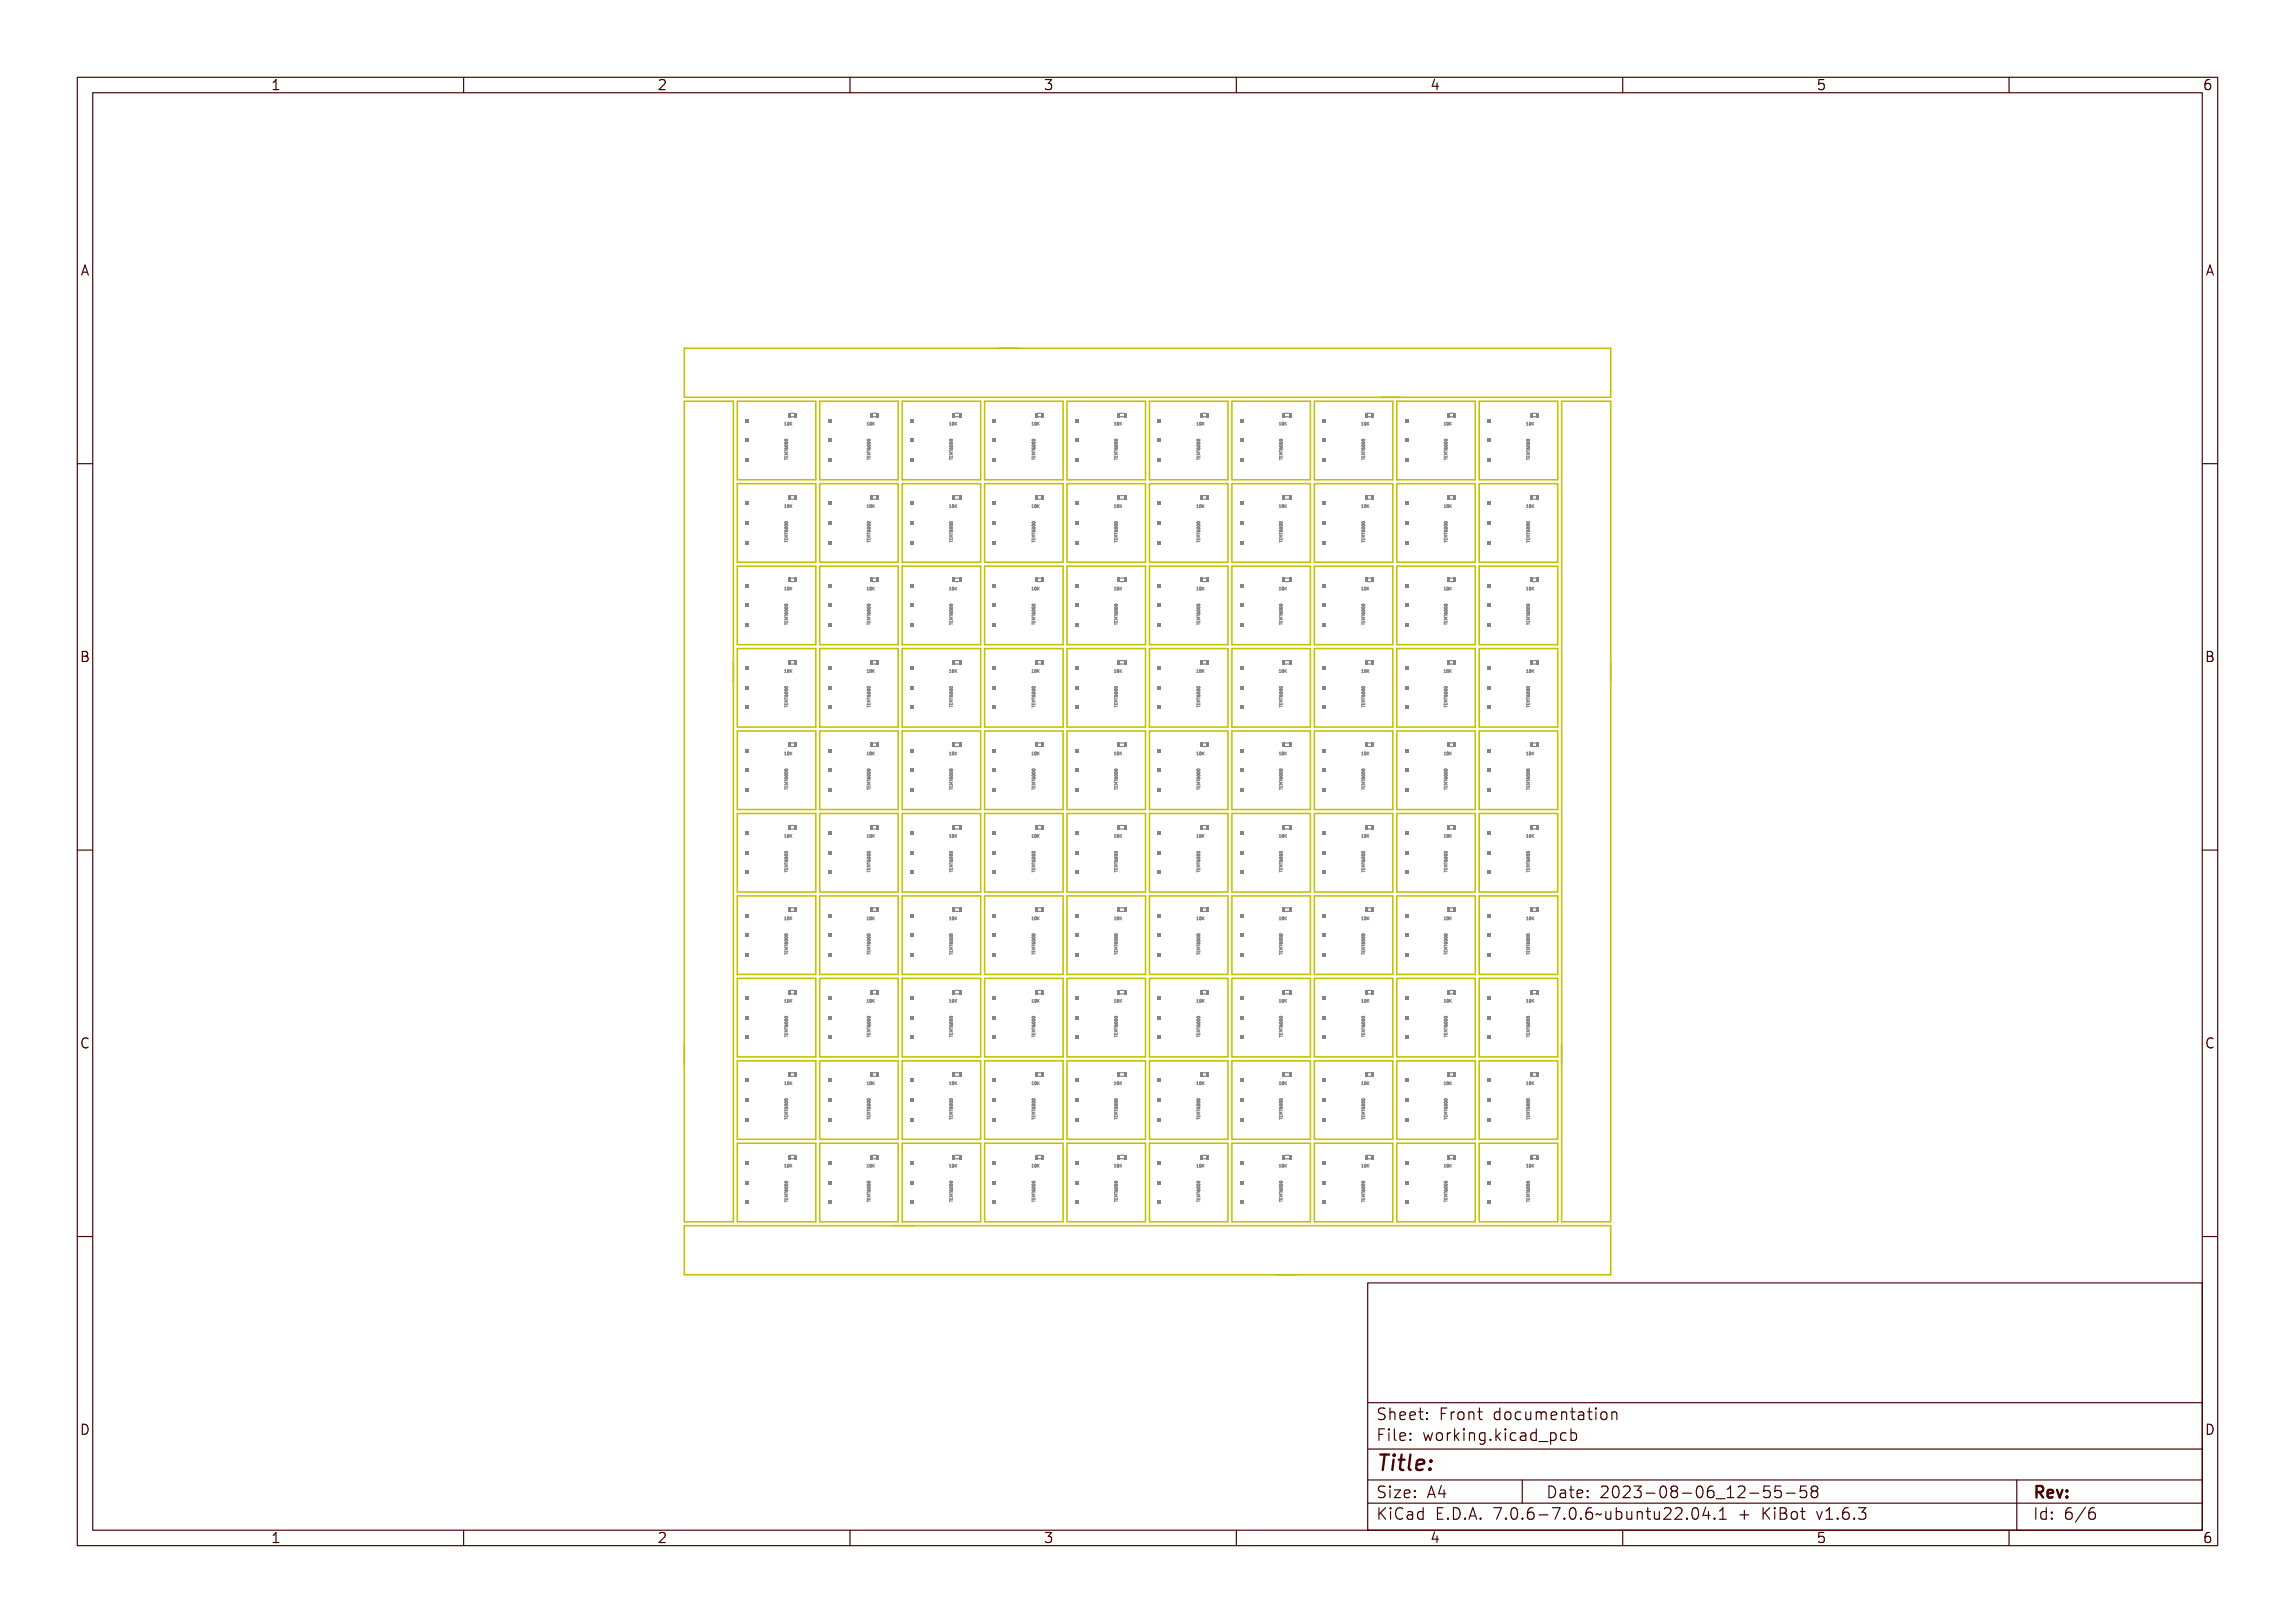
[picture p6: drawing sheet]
<svg xmlns="http://www.w3.org/2000/svg" width="297mm" height="210mm" viewBox="0 0 297 210" stroke-linecap="round" stroke-linejoin="round" font-family="sans-serif">
<defs><g id="words">
<text font-size="2.7" fill="#480000" x="178" y="190.3">Title:</text>
<g font-size="2" fill="#480000">
<text x="178" y="183.7">Sheet: Front documentation</text>
<text x="178" y="186.5">File: working.kicad_pcb</text>
<text x="178" y="193.9">Size: A4</text>
<text x="178" y="196.6">KiCad E.D.A. 7.0.6-7.0.6~ubuntu22.04.1 + KiBot v1.6.3</text>
<text x="200" y="193.9">Date: 2023-08-06_12-55-58</text>
<text x="263" y="196.6">Id: 6/6</text>
<text x="263" y="193.9">Rev:</text>
</g>
<g font-size="1.7" fill="#480000">
<text x="35" y="11.7">1</text>
<text x="85" y="11.7">2</text>
<text x="135" y="11.7">3</text>
<text x="185" y="11.7">4</text>
<text x="235" y="11.7">5</text>
<text x="285" y="11.7">6</text>
<text x="10.5" y="35.7">A</text>
<text x="285.5" y="35.7">A</text>
<text x="10.5" y="85.6">B</text>
<text x="285.5" y="85.6">B</text>
<text x="10.5" y="135.7">C</text>
<text x="285.5" y="135.7">C</text>
<text x="10.5" y="185.6">D</text>
<text x="285.5" y="185.6">D</text>
<text x="35" y="199.7">1</text>
<text x="85" y="199.7">2</text>
<text x="135" y="199.7">3</text>
<text x="185" y="199.7">4</text>
<text x="235" y="199.7">5</text>
<text x="285" y="199.7">6</text>
</g>
<g font-size=".5" fill="#848484">
<text x="101.4" y="55">10K</text>
<text x="102" y="59.1" transform="rotate(-90 102 59.1)">TEMT6000</text>
<text x="112.1" y="55">10K</text>
<text x="112.6" y="59.1" transform="rotate(-90 112.6 59.1)">TEMT6000</text>
<text x="122.8" y="55">10K</text>
<text x="123.3" y="59.1" transform="rotate(-90 123.3 59.1)">TEMT6000</text>
<text x="133.5" y="55">10K</text>
<text x="134" y="59.1" transform="rotate(-90 134 59.1)">TEMT6000</text>
<text x="144.1" y="55">10K</text>
<text x="144.6" y="59.1" transform="rotate(-90 144.6 59.1)">TEMT6000</text>
<text x="154.8" y="55">10K</text>
<text x="155.3" y="59.1" transform="rotate(-90 155.3 59.1)">TEMT6000</text>
<text x="165.5" y="55">10K</text>
<text x="166" y="59.1" transform="rotate(-90 166 59.1)">TEMT6000</text>
<text x="176.1" y="55">10K</text>
<text x="176.6" y="59.1" transform="rotate(-90 176.6 59.1)">TEMT6000</text>
<text x="186.8" y="55">10K</text>
<text x="187.3" y="59.1" transform="rotate(-90 187.3 59.1)">TEMT6000</text>
<text x="197.5" y="55">10K</text>
<text x="198" y="59.1" transform="rotate(-90 198 59.1)">TEMT6000</text>
<text x="101.4" y="65.7">10K</text>
<text x="112.1" y="65.7">10K</text>
<text x="122.8" y="65.7">10K</text>
<text x="133.5" y="65.7">10K</text>
<text x="144.1" y="65.7">10K</text>
<text x="154.8" y="65.7">10K</text>
<text x="165.5" y="65.7">10K</text>
<text x="176.1" y="65.7">10K</text>
<text x="186.8" y="65.7">10K</text>
<text x="197.5" y="65.7">10K</text>
<text x="102" y="69.8" transform="rotate(-90 102 69.8)">TEMT6000</text>
<text x="112.6" y="69.8" transform="rotate(-90 112.6 69.8)">TEMT6000</text>
<text x="123.3" y="69.8" transform="rotate(-90 123.3 69.8)">TEMT6000</text>
<text x="134" y="69.8" transform="rotate(-90 134 69.8)">TEMT6000</text>
<text x="144.6" y="69.8" transform="rotate(-90 144.6 69.8)">TEMT6000</text>
<text x="155.3" y="69.8" transform="rotate(-90 155.3 69.8)">TEMT6000</text>
<text x="166" y="69.8" transform="rotate(-90 166 69.8)">TEMT6000</text>
<text x="176.6" y="69.8" transform="rotate(-90 176.6 69.8)">TEMT6000</text>
<text x="187.3" y="69.8" transform="rotate(-90 187.3 69.8)">TEMT6000</text>
<text x="198" y="69.8" transform="rotate(-90 198 69.8)">TEMT6000</text>
<text x="101.4" y="76.4">10K</text>
<text x="112.1" y="76.4">10K</text>
<text x="122.8" y="76.4">10K</text>
<text x="133.5" y="76.4">10K</text>
<text x="144.1" y="76.4">10K</text>
<text x="154.8" y="76.4">10K</text>
<text x="165.5" y="76.4">10K</text>
<text x="176.1" y="76.4">10K</text>
<text x="186.8" y="76.4">10K</text>
<text x="197.5" y="76.4">10K</text>
<text x="102" y="80.5" transform="rotate(-90 102 80.5)">TEMT6000</text>
<text x="112.6" y="80.5" transform="rotate(-90 112.6 80.5)">TEMT6000</text>
<text x="123.3" y="80.5" transform="rotate(-90 123.3 80.5)">TEMT6000</text>
<text x="134" y="80.5" transform="rotate(-90 134 80.5)">TEMT6000</text>
<text x="144.6" y="80.5" transform="rotate(-90 144.6 80.5)">TEMT6000</text>
<text x="155.3" y="80.5" transform="rotate(-90 155.3 80.5)">TEMT6000</text>
<text x="166" y="80.5" transform="rotate(-90 166 80.5)">TEMT6000</text>
<text x="176.6" y="80.5" transform="rotate(-90 176.6 80.5)">TEMT6000</text>
<text x="187.3" y="80.5" transform="rotate(-90 187.3 80.5)">TEMT6000</text>
<text x="198" y="80.5" transform="rotate(-90 198 80.5)">TEMT6000</text>
<text x="101.4" y="87">10K</text>
<text x="112.1" y="87">10K</text>
<text x="122.8" y="87">10K</text>
<text x="133.5" y="87">10K</text>
<text x="144.1" y="87">10K</text>
<text x="154.8" y="87">10K</text>
<text x="165.5" y="87">10K</text>
<text x="176.1" y="87">10K</text>
<text x="186.8" y="87">10K</text>
<text x="197.5" y="87">10K</text>
<text x="102" y="91.2" transform="rotate(-90 102 91.2)">TEMT6000</text>
<text x="112.6" y="91.2" transform="rotate(-90 112.6 91.2)">TEMT6000</text>
<text x="123.3" y="91.2" transform="rotate(-90 123.3 91.2)">TEMT6000</text>
<text x="134" y="91.2" transform="rotate(-90 134 91.2)">TEMT6000</text>
<text x="144.6" y="91.2" transform="rotate(-90 144.6 91.2)">TEMT6000</text>
<text x="155.3" y="91.2" transform="rotate(-90 155.3 91.2)">TEMT6000</text>
<text x="166" y="91.2" transform="rotate(-90 166 91.2)">TEMT6000</text>
<text x="176.6" y="91.2" transform="rotate(-90 176.6 91.2)">TEMT6000</text>
<text x="187.3" y="91.2" transform="rotate(-90 187.3 91.2)">TEMT6000</text>
<text x="198" y="91.2" transform="rotate(-90 198 91.2)">TEMT6000</text>
<text x="101.4" y="97.7">10K</text>
<text x="102" y="101.8" transform="rotate(-90 102 101.8)">TEMT6000</text>
<text x="112.1" y="97.7">10K</text>
<text x="112.6" y="101.8" transform="rotate(-90 112.6 101.8)">TEMT6000</text>
<text x="122.8" y="97.7">10K</text>
<text x="123.3" y="101.8" transform="rotate(-90 123.3 101.8)">TEMT6000</text>
<text x="133.5" y="97.7">10K</text>
<text x="134" y="101.8" transform="rotate(-90 134 101.8)">TEMT6000</text>
<text x="144.1" y="97.7">10K</text>
<text x="144.6" y="101.8" transform="rotate(-90 144.6 101.8)">TEMT6000</text>
<text x="154.8" y="97.7">10K</text>
<text x="155.3" y="101.8" transform="rotate(-90 155.3 101.8)">TEMT6000</text>
<text x="165.5" y="97.7">10K</text>
<text x="166" y="101.8" transform="rotate(-90 166 101.8)">TEMT6000</text>
<text x="176.1" y="97.7">10K</text>
<text x="176.6" y="101.8" transform="rotate(-90 176.6 101.8)">TEMT6000</text>
<text x="186.8" y="97.7">10K</text>
<text x="187.3" y="101.8" transform="rotate(-90 187.3 101.8)">TEMT6000</text>
<text x="197.5" y="97.7">10K</text>
<text x="198" y="101.8" transform="rotate(-90 198 101.8)">TEMT6000</text>
<text x="101.4" y="108.4">10K</text>
<text x="102" y="112.5" transform="rotate(-90 102 112.5)">TEMT6000</text>
<text x="112.1" y="108.4">10K</text>
<text x="112.6" y="112.5" transform="rotate(-90 112.6 112.5)">TEMT6000</text>
<text x="122.8" y="108.4">10K</text>
<text x="123.3" y="112.5" transform="rotate(-90 123.3 112.5)">TEMT6000</text>
<text x="133.5" y="108.4">10K</text>
<text x="134" y="112.5" transform="rotate(-90 134 112.5)">TEMT6000</text>
<text x="144.1" y="108.4">10K</text>
<text x="144.6" y="112.5" transform="rotate(-90 144.6 112.5)">TEMT6000</text>
<text x="154.8" y="108.4">10K</text>
<text x="155.3" y="112.5" transform="rotate(-90 155.3 112.5)">TEMT6000</text>
<text x="165.5" y="108.4">10K</text>
<text x="166" y="112.5" transform="rotate(-90 166 112.5)">TEMT6000</text>
<text x="176.1" y="108.4">10K</text>
<text x="176.6" y="112.5" transform="rotate(-90 176.6 112.5)">TEMT6000</text>
<text x="186.8" y="108.4">10K</text>
<text x="187.3" y="112.5" transform="rotate(-90 187.3 112.5)">TEMT6000</text>
<text x="197.5" y="108.4">10K</text>
<text x="198" y="112.5" transform="rotate(-90 198 112.5)">TEMT6000</text>
<text x="101.4" y="119">10K</text>
<text x="112.1" y="119">10K</text>
<text x="122.8" y="119">10K</text>
<text x="133.5" y="119">10K</text>
<text x="144.1" y="119">10K</text>
<text x="154.8" y="119">10K</text>
<text x="165.5" y="119">10K</text>
<text x="176.1" y="119">10K</text>
<text x="186.8" y="119">10K</text>
<text x="197.5" y="119">10K</text>
<text x="102" y="123.2" transform="rotate(-90 102 123.2)">TEMT6000</text>
<text x="112.6" y="123.2" transform="rotate(-90 112.6 123.2)">TEMT6000</text>
<text x="123.3" y="123.2" transform="rotate(-90 123.3 123.2)">TEMT6000</text>
<text x="134" y="123.2" transform="rotate(-90 134 123.2)">TEMT6000</text>
<text x="144.6" y="123.2" transform="rotate(-90 144.6 123.2)">TEMT6000</text>
<text x="155.3" y="123.2" transform="rotate(-90 155.3 123.2)">TEMT6000</text>
<text x="166" y="123.2" transform="rotate(-90 166 123.2)">TEMT6000</text>
<text x="176.6" y="123.2" transform="rotate(-90 176.6 123.2)">TEMT6000</text>
<text x="187.3" y="123.2" transform="rotate(-90 187.3 123.2)">TEMT6000</text>
<text x="198" y="123.2" transform="rotate(-90 198 123.2)">TEMT6000</text>
<text x="101.4" y="129.7">10K</text>
<text x="112.1" y="129.7">10K</text>
<text x="122.8" y="129.7">10K</text>
<text x="133.5" y="129.7">10K</text>
<text x="144.1" y="129.7">10K</text>
<text x="154.8" y="129.7">10K</text>
<text x="165.5" y="129.7">10K</text>
<text x="176.1" y="129.7">10K</text>
<text x="186.8" y="129.7">10K</text>
<text x="197.5" y="129.7">10K</text>
<text x="102" y="133.8" transform="rotate(-90 102 133.8)">TEMT6000</text>
<text x="112.6" y="133.8" transform="rotate(-90 112.6 133.8)">TEMT6000</text>
<text x="123.3" y="133.8" transform="rotate(-90 123.3 133.8)">TEMT6000</text>
<text x="134" y="133.8" transform="rotate(-90 134 133.8)">TEMT6000</text>
<text x="144.6" y="133.8" transform="rotate(-90 144.6 133.8)">TEMT6000</text>
<text x="155.3" y="133.8" transform="rotate(-90 155.3 133.8)">TEMT6000</text>
<text x="166" y="133.8" transform="rotate(-90 166 133.8)">TEMT6000</text>
<text x="176.6" y="133.8" transform="rotate(-90 176.6 133.8)">TEMT6000</text>
<text x="187.3" y="133.8" transform="rotate(-90 187.3 133.8)">TEMT6000</text>
<text x="198" y="133.8" transform="rotate(-90 198 133.8)">TEMT6000</text>
<text x="101.4" y="140.4">10K</text>
<text x="112.1" y="140.4">10K</text>
<text x="122.8" y="140.4">10K</text>
<text x="133.5" y="140.4">10K</text>
<text x="144.1" y="140.4">10K</text>
<text x="154.8" y="140.4">10K</text>
<text x="165.5" y="140.4">10K</text>
<text x="176.1" y="140.4">10K</text>
<text x="186.8" y="140.4">10K</text>
<text x="197.5" y="140.4">10K</text>
<text x="102" y="144.5" transform="rotate(-90 102 144.5)">TEMT6000</text>
<text x="112.6" y="144.5" transform="rotate(-90 112.6 144.5)">TEMT6000</text>
<text x="123.3" y="144.5" transform="rotate(-90 123.3 144.5)">TEMT6000</text>
<text x="134" y="144.5" transform="rotate(-90 134 144.5)">TEMT6000</text>
<text x="144.6" y="144.5" transform="rotate(-90 144.6 144.5)">TEMT6000</text>
<text x="155.3" y="144.5" transform="rotate(-90 155.3 144.5)">TEMT6000</text>
<text x="166" y="144.5" transform="rotate(-90 166 144.5)">TEMT6000</text>
<text x="176.6" y="144.5" transform="rotate(-90 176.6 144.5)">TEMT6000</text>
<text x="187.3" y="144.5" transform="rotate(-90 187.3 144.5)">TEMT6000</text>
<text x="198" y="144.5" transform="rotate(-90 198 144.5)">TEMT6000</text>
<text x="101.4" y="151">10K</text>
<text x="102" y="155.2" transform="rotate(-90 102 155.2)">TEMT6000</text>
<text x="112.1" y="151">10K</text>
<text x="112.6" y="155.2" transform="rotate(-90 112.6 155.2)">TEMT6000</text>
<text x="122.8" y="151">10K</text>
<text x="123.3" y="155.2" transform="rotate(-90 123.3 155.2)">TEMT6000</text>
<text x="133.5" y="151">10K</text>
<text x="134" y="155.2" transform="rotate(-90 134 155.2)">TEMT6000</text>
<text x="144.1" y="151">10K</text>
<text x="144.6" y="155.2" transform="rotate(-90 144.6 155.2)">TEMT6000</text>
<text x="154.8" y="151">10K</text>
<text x="155.3" y="155.2" transform="rotate(-90 155.3 155.2)">TEMT6000</text>
<text x="165.5" y="151">10K</text>
<text x="166" y="155.2" transform="rotate(-90 166 155.2)">TEMT6000</text>
<text x="176.1" y="151">10K</text>
<text x="176.6" y="155.2" transform="rotate(-90 176.6 155.2)">TEMT6000</text>
<text x="186.8" y="151">10K</text>
<text x="187.3" y="155.2" transform="rotate(-90 187.3 155.2)">TEMT6000</text>
<text x="197.5" y="151">10K</text>
<text x="198" y="155.2" transform="rotate(-90 198 155.2)">TEMT6000</text>
</g>
</g></defs>
<g fill="none" stroke="#848484" stroke-width=".13">
<path d="M101.5 54.7h.1v.3h.1h-.2h.1v-.3zM101.6 59.3v.2M101.6 59.4h.3M101.6 58.9v.1h.4h-.4v.1zM101.6 58.6v.1h.1v-.1l.1 .1h.1l.1-.1v.2h-.4zM101.6 58.3h.4h-.4l.2 .1-.2 .1h.4h-.4l.2-.1zM101.6 58v.1h.4h-.4v.1zM101.6 57.4a.18 .18 0 0 1 .2 0 .18 .18 0 0 1 .1 .2h-.3zM101.6 57.1a.18 .18 0 0 1 .2 0 .18 .18 0 0 1 .1 .2h-.3zM101.6 56.8a.18 .18 0 0 1 .2 0 .18 .18 0 0 1 .1 .2h-.3zM101.6 57.7l.1 .2a.12 .12 0 0 1 .1-.2 .12 .12 0 0 1 .1 .1 .12 .12 0 0 1 0 .1h-.3zM101.6 57.5h.3l-.2 .1z"/>
<path d="M101.6 57.2h.3l-.2 .1zM101.6 56.9h.3l-.2 .1zM101.8 54.7a.17 .17 0 0 1 .2 .1 .17 .17 0 0 1-.2 .2zM101.9 54.7l.1 .1-.1 .2zM102.1 54.7v.1l.2-.1-.1 .1 .1 .2-.1-.2-.1 .2zM112.2 54.7h.1v.3h.1h-.2h.1v-.3zM112.2 59.3v.2M112.2 59.4h.4M112.3 58.9v.1h.3h-.3v.1zM112.3 58.6v.1h.1v-.1v.1h.2v-.1v.2h-.3zM112.3 58.3h.3h-.3l.2 .1-.2 .1h.3h-.3l.1-.1zM112.3 58v.1h.3h-.3v.1z"/>
<path d="M112.3 57.4a.18 .18 0 0 1 .2 0 .18 .18 0 0 1 .1 .2h-.3zM112.3 57.1a.18 .18 0 0 1 .2 0 .18 .18 0 0 1 .1 .2h-.3zM112.3 56.8a.18 .18 0 0 1 .2 0 .18 .18 0 0 1 .1 .2h-.3zM112.3 57.7l.1 .2a.12 .12 0 0 1 .1-.2 .12 .12 0 0 1 .1 .1 .12 .12 0 0 1-.1 .1h-.2zM112.3 57.5h.3l-.2 .1zM112.3 57.2h.3l-.2 .1zM112.3 56.9h.3l-.2 .1zM112.5 54.7a.17 .17 0 0 1 .2 .1 .17 .17 0 0 1-.2 .2zM112.5 54.7l.1 .1v.2zM112.8 54.7v.1l.2-.1-.1 .1 .1 .2-.2-.2v.2zM122.8 54.7h.2v.3h.1h-.3h.1v-.3zM122.9 59.4h.4"/>
<path d="M122.9 59.3v.2M122.9 58.9l.1 .1h.3h-.3l-.1 .1zM122.9 58.6l.1 .1h.1v-.1v.1h.1l.1-.1v.2h-.4zM122.9 58.3h.4h-.3l.2 .1-.2 .1h.3h-.4l.2-.1zM122.9 58l.1 .1h.3h-.3l-.1 .1zM122.9 57.4a.18 .18 0 0 1 .3 0 .18 .18 0 0 1 .1 .2h-.3zM122.9 57.1a.18 .18 0 0 1 .3 0 .18 .18 0 0 1 .1 .2h-.3zM122.9 56.8a.18 .18 0 0 1 .3 0 .18 .18 0 0 1 .1 .2h-.3zM122.9 57.7l.2 .2a.12 .12 0 0 1 0-.2 .12 .12 0 0 1 .2 .1 .12 .12 0 0 1-.1 .1h-.2zM123 57.5h.3l-.3 .1zM123 57.2h.3l-.3 .1zM123 56.9h.3l-.3 .1z"/>
<path d="M123.1 54.7h.1a.17 .17 0 0 1 .2 .1 .18 .18 0 0 1-.3 .2zM123.2 54.7l.1 .1-.1 .2zM123.4 54.7l.1 .1 .2-.1-.2 .1 .2 .2-.2-.2-.1 .2zM133.5 54.7h.1v.3h.1h-.2l.1-.3zM133.6 59.3v.2M133.6 59.4h.3M133.6 58.9v.1h.4h-.4v.1zM133.6 58.6v.1h.1v-.1l.1 .1h.1l.1-.1v.2h-.4zM133.6 58.3h.4h-.4l.2 .1-.2 .1h.4h-.4l.2-.1zM133.6 58v.1h.4h-.4v.1zM133.6 57.4a.18 .18 0 0 1 .2 0 .18 .18 0 0 1 .1 .2h-.3zM133.6 57.1a.18 .18 0 0 1 .2 0 .18 .18 0 0 1 .1 .2h-.3z"/>
<path d="M133.6 56.8a.18 .18 0 0 1 .2 0 .18 .18 0 0 1 .1 .2h-.3zM133.6 57.7l.1 .2a.12 .12 0 0 1 .1-.2 .12 .12 0 0 1 .2 .1 .12 .12 0 0 1-.1 .1h-.3zM133.6 57.5h.3l-.2 .1zM133.6 57.2h.3l-.2 .1zM133.6 56.9h.3l-.2 .1zM133.8 54.7h.1a.17 .17 0 0 1 .1 .1 .17 .17 0 0 1-.2 .2zM133.9 54.7l.1 .1-.1 .2zM134.1 54.7v.1l.3-.1-.2 .1 .2 .2-.2-.2-.1 .2zM144.2 54.7h.1v.3h.1h-.2h.1v-.3zM144.2 59.3v.2M144.2 59.4h.4M144.3 58.9v.1h.3h-.3v.1z"/>
<path d="M144.3 58.6v.1h.1v-.1v.1h.2v-.1v.2h-.3zM144.3 58.3h.3h-.3l.2 .1-.2 .1h.3h-.3l.1-.1zM144.3 58v.1h.3h-.3v.1zM144.3 57.4a.18 .18 0 0 1 .2 0 .18 .18 0 0 1 .1 .2h-.3zM144.3 57.1a.18 .18 0 0 1 .2 0 .18 .18 0 0 1 .1 .2h-.3zM144.3 56.8a.18 .18 0 0 1 .2 0 .18 .18 0 0 1 .1 .2h-.3zM144.3 57.7l.1 .2a.12 .12 0 0 1 .1-.2 .12 .12 0 0 1 .1 .1 .12 .12 0 0 1-.1 .1h-.2zM144.3 57.5h.3l-.2 .1zM144.3 57.2h.3l-.2 .1zM144.3 56.9h.3l-.2 .1zM144.5 54.7a.17 .17 0 0 1 .2 .1 .17 .17 0 0 1-.2 .2zM144.5 54.7l.1 .1v.2z"/>
<path d="M144.8 54.7v.1l.2-.1-.1 .1 .1 .2-.2-.2v.2zM154.8 54.7h.2v.3h.1h-.2v-.3zM154.9 59.3v.2M154.9 59.4h.4M154.9 58.9l.1 .1h.3h-.3l-.1 .1zM154.9 58.6l.1 .1h.1v-.1v.1h.1l.1-.1v.2h-.4zM154.9 58.3h.4h-.3l.2 .1-.2 .1h.3h-.4l.2-.1zM154.9 58l.1 .1h.3h-.3l-.1 .1zM154.9 57.4a.18 .18 0 0 1 .3 0 .18 .18 0 0 1 .1 .2h-.3zM154.9 57.1a.18 .18 0 0 1 .3 0 .18 .18 0 0 1 .1 .2h-.3zM154.9 56.8a.18 .18 0 0 1 .3 0 .18 .18 0 0 1 .1 .2h-.3zM154.9 57.7l.2 .2a.12 .12 0 0 1 0-.2 .12 .12 0 0 1 .2 .1 .12 .12 0 0 1-.1 .1h-.2z"/>
<path d="M155 57.5h.3l-.3 .1zM155 57.2h.3l-.3 .1zM155 56.9h.3l-.3 .1zM155.1 54.7h.1a.17 .17 0 0 1 .2 .1 .18 .18 0 0 1-.3 .2zM155.2 54.7l.1 .1-.1 .2zM155.4 54.7l.1 .1 .2-.1-.2 .1 .2 .2-.2-.2-.1 .2zM165.5 54.7h.1v.3h.1h-.2h.1v-.3zM165.6 59.4h.3M165.6 59.3v.2M165.6 58.9v.1h.4h-.4v.1zM165.6 58.6v.1h.1v-.1l.1 .1h.1l.1-.1v.2h-.4zM165.6 58.3h.4h-.4l.2 .1-.2 .1h.4h-.4l.2-.1z"/>
<path d="M165.6 58v.1h.4h-.4v.1zM165.6 57.4a.18 .18 0 0 1 .2 0 .18 .18 0 0 1 .1 .2h-.3zM165.6 57.1a.18 .18 0 0 1 .2 0 .18 .18 0 0 1 .1 .2h-.3zM165.6 56.8a.18 .18 0 0 1 .2 0 .18 .18 0 0 1 .1 .2h-.3zM165.6 57.7l.1 .2a.12 .12 0 0 1 .1-.2 .12 .12 0 0 1 .2 .1 .12 .12 0 0 1-.1 .1h-.3zM165.6 57.5h.3l-.2 .1zM165.6 57.2h.3l-.2 .1zM165.6 56.9h.3l-.2 .1zM165.8 54.7h.1a.17 .17 0 0 1 .1 .1 .17 .17 0 0 1-.2 .2zM165.9 54.7l.1 .1-.1 .2zM166.1 54.7v.1l.3-.1-.2 .1 .2 .2-.2-.2-.1 .2zM176.2 54.7h.1v.3h.1h-.2l.1-.3z"/>
<path d="M176.2 59.3v.2M176.2 59.4h.4M176.3 58.9v.1h.3h-.3v.1zM176.3 58.6v.1h.1v-.1l.1 .1h.1v-.1v.2h-.3zM176.3 58.3h.3h-.3l.2 .1-.2 .1h.3h-.3l.1-.1zM176.3 58v.1h.3h-.3v.1zM176.3 57.4a.18 .18 0 0 1 .2 0 .18 .18 0 0 1 .1 .2h-.3zM176.3 57.1a.18 .18 0 0 1 .2 0 .18 .18 0 0 1 .1 .2h-.3zM176.3 56.8a.18 .18 0 0 1 .2 0 .18 .18 0 0 1 .1 .2h-.3zM176.3 57.7l.1 .2a.12 .12 0 0 1 .1-.2 .12 .12 0 0 1 .1 .1 .12 .12 0 0 1-.1 .1h-.2zM176.3 57.5h.3l-.2 .1zM176.3 57.2h.3l-.2 .1z"/>
<path d="M176.3 56.9h.3l-.2 .1zM176.5 54.7a.17 .17 0 0 1 .2 .1 .17 .17 0 0 1-.2 .2zM176.5 54.7l.1 .1v.2zM176.8 54.7v.1l.2-.1-.1 .1 .1 .2-.2-.2v.2zM186.9 54.7h.1v.3h.1h-.2v-.3zM186.9 59.3v.2M186.9 59.4h.4M186.9 58.9l.1 .1h.3h-.3l-.1 .1zM186.9 58.6l.1 .1h.1v-.1v.1h.2v-.1v.2h-.4zM186.9 58.3h.4h-.3l.2 .1-.2 .1h.3h-.4l.2-.1zM186.9 58l.1 .1h.3h-.3l-.1 .1zM186.9 57.4a.18 .18 0 0 1 .3 0 .18 .18 0 0 1 .1 .2h-.3z"/>
<path d="M186.9 57.1a.18 .18 0 0 1 .3 0 .18 .18 0 0 1 .1 .2h-.3zM186.9 56.8a.18 .18 0 0 1 .3 0 .18 .18 0 0 1 .1 .2h-.3zM186.9 57.7l.2 .2a.12 .12 0 0 1 0-.2 .12 .12 0 0 1 .2 .1 .12 .12 0 0 1-.1 .1h-.2zM187 57.5h.3l-.3 .1zM187 57.2h.3l-.3 .1zM187 56.9h.3l-.3 .1zM187.2 54.7a.17 .17 0 0 1 .2 .1 .17 .17 0 0 1-.2 .2zM187.2 54.7l.1 .1-.1 .2zM187.4 54.7l.1 .1 .2-.1-.2 .1 .2 .2-.2-.2-.1 .2zM197.5 54.7h.2v.3h-.2h.1v-.3zM197.6 59.3v.2M197.6 59.4h.3"/>
<path d="M197.6 58.9v.1h.4h-.4v.1zM197.6 58.6v.1h.1v-.1l.1 .1h.1l.1-.1v.2h-.4zM197.6 58.3h.4h-.4l.2 .1-.2 .1h.4h-.4l.2-.1zM197.6 58v.1h.4h-.4v.1zM197.6 57.4a.18 .18 0 0 1 .2 0 .18 .18 0 0 1 .1 .2h-.3zM197.6 57.1a.18 .18 0 0 1 .2 0 .18 .18 0 0 1 .1 .2h-.3zM197.6 56.8a.18 .18 0 0 1 .2 0 .18 .18 0 0 1 .1 .2h-.3zM197.6 57.7l.2 .2a.12 .12 0 0 1 0-.2 .12 .12 0 0 1 .2 .1 .12 .12 0 0 1-.1 .1h-.3zM197.6 57.5h.3l-.2 .1zM197.6 57.2h.3l-.2 .1zM197.6 56.9h.3l-.2 .1zM197.8 54.7h.1a.17 .17 0 0 1 .1 .1 .17 .17 0 0 1-.2 .2z"/>
<path d="M197.9 54.7l.1 .1-.1 .2zM198.1 54.7v.1l.3-.1-.2 .1 .2 .2-.2-.2-.1 .2zM101.5 76h.1v.3l.1 .1h-.2l.1-.1v-.3zM101.5 65.3h.1v.3l.1 .1h-.2l.1-.1v-.2zM101.6 70.1h.3M101.6 70v.2M101.6 79.9v.2h.1v-.2l.1 .2h.1l.1-.2v.2h-.4zM101.6 79.6h.4h-.4l.2 .1-.2 .1 .4 .1h-.4l.2-.2zM101.6 79.3v.1l.4 .1h-.4v.1zM101.6 69.5v.1l.4 .1h-.4v.1zM101.6 69.3v.1h.1v-.1l.1 .1h.1l.1-.2v.3h-.4zM101.6 68.9h.4l-.4 .1h.2l-.2 .2h.4h-.4l.2-.1z"/>
<path d="M101.6 68.6v.1l.4 .1h-.4v.1zM101.6 78.8a.18 .18 0 0 1 .2-.1 .18 .18 0 0 1 .1 .2h-.3zM101.6 78.5a.18 .18 0 0 1 .2-.1 .18 .18 0 0 1 .1 .2h-.3zM101.6 78.2a.18 .18 0 0 1 .2-.1 .18 .18 0 0 1 .1 .2h-.3zM101.6 68.1a.18 .18 0 0 1 .2-.1 .18 .18 0 0 1 .1 .3h-.3zM101.6 67.8a.18 .18 0 0 1 .2-.1 .18 .18 0 0 1 .1 .3h-.3zM101.6 67.5a.18 .18 0 0 1 .2-.1 .18 .18 0 0 1 .1 .3h-.3zM101.6 79l.1 .2a.12 .12 0 0 1 .1-.2 .12 .12 0 0 1 .1 .1 .12 .12 0 0 1 0 .1h-.3zM101.6 68.4l.1 .1a.12 .12 0 0 1 .1-.1 .12 .12 0 0 1 .1 0 .12 .12 0 0 1 0 .2l-.3-.1zM101.6 78.8h.3l-.2 .1zM101.6 78.5h.3l-.2 .1zM101.6 78.2h.3l-.2 .1z"/>
<path d="M101.6 68.1l.3 .1h-.2zM101.6 67.8l.3 .1h-.2zM101.6 67.5l.3 .1h-.2zM101.8 76a.17 .17 0 0 1 .2 .2 .17 .17 0 0 1-.2 .1zM101.8 65.4v-.1a.17 .17 0 0 1 .2 .2 .17 .17 0 0 1-.2 .2zM101.9 76l.1 .1-.1 .2zM101.9 65.4h.1l-.1 .3zM102.1 76v.2l.2-.2-.1 .1 .1 .3-.1-.2-.1 .2zM102.1 65.3v.2l.2-.2-.1 .2 .1 .2-.1-.2-.1 .2zM112.2 65.3h.1v.3l.1 .1h-.2l.1-.1v-.2zM112.2 76h.1v.3l.1 .1h-.2l.1-.1v-.3zM112.2 70.1h.4"/>
<path d="M112.2 70v.2M112.3 79.9v.2h.1v-.2v.2h.2v-.2v.2h-.3zM112.3 79.6h.3h-.3l.2 .1-.2 .1 .3 .1h-.3l.1-.2zM112.3 79.3v.1l.3 .1h-.3v.1zM112.3 69.5v.1l.3 .1h-.3v.1zM112.3 69.3v.1h.1v-.1v.1h.2v-.2v.3h-.3zM112.3 68.9h.3l-.3 .1h.2l-.2 .2h.3h-.3l.1-.1zM112.3 68.6v.1l.3 .1h-.3v.1zM112.3 78.8a.18 .18 0 0 1 .2-.1 .18 .18 0 0 1 .1 .2h-.3zM112.3 78.5a.18 .18 0 0 1 .2-.1 .18 .18 0 0 1 .1 .2h-.3zM112.3 78.2a.18 .18 0 0 1 .2-.1 .18 .18 0 0 1 .1 .2h-.3zM112.3 68.1a.18 .18 0 0 1 .2-.1 .18 .18 0 0 1 .1 .3h-.3z"/>
<path d="M112.3 67.8a.18 .18 0 0 1 .2-.1 .18 .18 0 0 1 .1 .3h-.3zM112.3 67.5a.18 .18 0 0 1 .2-.1 .18 .18 0 0 1 .1 .3h-.3zM112.3 79l.1 .2a.12 .12 0 0 1 .1-.2 .12 .12 0 0 1 .1 .1 .12 .12 0 0 1-.1 .1h-.2zM112.3 68.4l.1 .1a.12 .12 0 0 1 .1-.1 .12 .12 0 0 1 .1 0 .12 .12 0 0 1-.1 .2l-.2-.1zM112.3 78.8h.3l-.2 .1zM112.3 78.5h.3l-.2 .1zM112.3 78.2h.3l-.2 .1zM112.3 68.1l.3 .1h-.2zM112.3 67.8l.3 .1h-.2zM112.3 67.5l.3 .1h-.2zM112.5 65.4v-.1a.17 .17 0 0 1 .2 .2 .17 .17 0 0 1-.2 .2zM112.5 76a.17 .17 0 0 1 .2 .2 .17 .17 0 0 1-.2 .1z"/>
<path d="M112.5 65.4h.1v.3zM112.5 76l.1 .1v.2zM112.8 65.3v.2l.2-.2-.1 .2 .1 .2-.2-.2v.2zM112.8 76v.2l.2-.2-.1 .1 .1 .3-.2-.2v.2zM122.8 65.3h.2v.3l.1 .1h-.3l.1-.1v-.2zM122.8 76h.2v.3l.1 .1h-.3l.1-.1v-.3zM122.9 70.1h.4M122.9 70v.2M122.9 69.5l.1 .1 .3 .1h-.3l-.1 .1zM122.9 69.3l.1 .1h.1v-.1v.1h.1l.1-.2v.3h-.4zM122.9 68.9h.4l-.3 .1h.2l-.2 .2h.3h-.4l.2-.1zM122.9 68.6l.1 .1 .3 .1h-.3l-.1 .1z"/>
<path d="M122.9 79.9l.1 .2h.1v-.2v.2h.1l.1-.2v.2h-.4zM122.9 79.6h.4h-.3l.2 .1-.2 .1 .3 .1h-.4l.2-.2zM122.9 79.3l.1 .1 .3 .1h-.3l-.1 .1zM122.9 68.1a.18 .18 0 0 1 .3-.1 .18 .18 0 0 1 .1 .3h-.3zM122.9 67.8a.18 .18 0 0 1 .3-.1 .18 .18 0 0 1 .1 .3h-.3zM122.9 67.5a.18 .18 0 0 1 .3-.1 .18 .18 0 0 1 .1 .3h-.3zM122.9 78.8a.18 .18 0 0 1 .3-.1 .18 .18 0 0 1 .1 .2h-.3zM122.9 78.5a.18 .18 0 0 1 .3-.1 .18 .18 0 0 1 .1 .2h-.3zM122.9 78.2a.18 .18 0 0 1 .3-.1 .18 .18 0 0 1 .1 .2h-.3zM122.9 68.4l.2 .1a.12 .12 0 0 1 0-.1 .12 .12 0 0 1 .2 0 .12 .12 0 0 1-.1 .2l-.2-.1zM122.9 79l.2 .2a.12 .12 0 0 1 0-.2 .12 .12 0 0 1 .2 .1 .12 .12 0 0 1-.1 .1h-.2zM123 68.1l.3 .1h-.3z"/>
<path d="M123 67.8l.3 .1h-.3zM123 67.5l.3 .1h-.3zM123 78.8h.3l-.3 .1zM123 78.5h.3l-.3 .1zM123 78.2h.3l-.3 .1zM123.1 65.4l.1-.1a.17 .17 0 0 1 .2 .2 .18 .18 0 0 1-.3 .2zM123.1 76h.1a.17 .17 0 0 1 .2 .2 .17 .17 0 0 1-.3 .1zM123.2 65.4h.1l-.1 .3zM123.2 76l.1 .1-.1 .2zM123.4 65.3l.1 .2 .2-.2-.2 .2 .2 .2-.2-.2-.1 .2zM123.4 76l.1 .2 .2-.2-.2 .1 .2 .3-.2-.2-.1 .2zM133.5 65.3h.1v.3l.1 .1h-.2l.1-.3z"/>
<path d="M133.5 76h.1v.3l.1 .1h-.2l.1-.4zM133.6 70v.2M133.6 70.1h.3M133.6 79.9v.2h.1v-.2l.1 .2h.1l.1-.2v.2h-.4zM133.6 79.6h.4h-.4l.2 .1-.2 .1 .4 .1h-.4l.2-.2zM133.6 79.3v.1l.4 .1h-.4v.1zM133.6 69.5v.1l.4 .1h-.4v.1zM133.6 69.3v.1h.1v-.1l.1 .1h.1l.1-.2v.3h-.4zM133.6 68.9h.4l-.4 .1h.2l-.2 .2h.4h-.4l.2-.1zM133.6 68.6v.1l.4 .1h-.4v.1zM133.6 78.8a.18 .18 0 0 1 .2-.1 .18 .18 0 0 1 .1 .2h-.3zM133.6 78.5a.18 .18 0 0 1 .2-.1 .18 .18 0 0 1 .1 .2h-.3z"/>
<path d="M133.6 78.2a.18 .18 0 0 1 .2-.1 .18 .18 0 0 1 .1 .2h-.3zM133.6 68.1a.18 .18 0 0 1 .2-.1 .18 .18 0 0 1 .1 .3h-.3zM133.6 67.8a.18 .18 0 0 1 .2-.1 .18 .18 0 0 1 .1 .3h-.3zM133.6 67.5a.18 .18 0 0 1 .2-.1 .18 .18 0 0 1 .1 .3h-.3zM133.6 79l.1 .2a.12 .12 0 0 1 .1-.2 .12 .12 0 0 1 .2 .1 .12 .12 0 0 1-.1 .1h-.3zM133.6 68.4l.1 .1a.12 .12 0 0 1 .1-.1 .12 .12 0 0 1 .2 0 .12 .12 0 0 1-.1 .2l-.3-.1zM133.6 78.8h.3l-.2 .1zM133.6 78.5h.3l-.2 .1zM133.6 78.2h.3l-.2 .1zM133.6 68.1l.3 .1h-.2zM133.6 67.8l.3 .1h-.2zM133.6 67.5l.3 .1h-.2z"/>
<path d="M133.8 65.4l.1-.1a.17 .17 0 0 1 .1 .2 .17 .17 0 0 1-.2 .2zM133.8 76h.1a.17 .17 0 0 1 .1 .2 .17 .17 0 0 1-.2 .1zM133.9 65.4h.1l-.1 .3zM133.9 76l.1 .1-.1 .2zM134.1 65.3v.2l.3-.2-.2 .2 .2 .2-.2-.2-.1 .2zM134.1 76v.2l.3-.2-.2 .1 .2 .3-.2-.2-.1 .2zM144.2 65.3h.1v.3l.1 .1h-.2l.1-.1v-.2zM144.2 76h.1v.3l.1 .1h-.2l.1-.1v-.3zM144.2 70.1h.4M144.2 70v.2M144.3 79.9v.2h.1v-.2v.2h.2v-.2v.2h-.3zM144.3 79.6h.3h-.3l.2 .1-.2 .1 .3 .1h-.3l.1-.2z"/>
<path d="M144.3 79.3v.1l.3 .1h-.3v.1zM144.3 69.5v.1l.3 .1h-.3v.1zM144.3 69.3v.1h.1v-.1v.1h.2v-.2v.3h-.3zM144.3 68.9h.3l-.3 .1h.2l-.2 .2h.3h-.3l.1-.1zM144.3 68.6v.1l.3 .1h-.3v.1zM144.3 78.8a.18 .18 0 0 1 .2-.1 .18 .18 0 0 1 .1 .2h-.3zM144.3 78.5a.18 .18 0 0 1 .2-.1 .18 .18 0 0 1 .1 .2h-.3zM144.3 78.2a.18 .18 0 0 1 .2-.1 .18 .18 0 0 1 .1 .2h-.3zM144.3 68.1a.18 .18 0 0 1 .2-.1 .18 .18 0 0 1 .1 .3h-.3zM144.3 67.8a.18 .18 0 0 1 .2-.1 .18 .18 0 0 1 .1 .3h-.3zM144.3 67.5a.18 .18 0 0 1 .2-.1 .18 .18 0 0 1 .1 .3h-.3zM144.3 79l.1 .2a.12 .12 0 0 1 .1-.2 .12 .12 0 0 1 .1 .1 .12 .12 0 0 1-.1 .1h-.2z"/>
<path d="M144.3 68.4l.1 .1a.12 .12 0 0 1 .1-.1 .12 .12 0 0 1 .1 0 .12 .12 0 0 1-.1 .2l-.2-.1zM144.3 78.8h.3l-.2 .1zM144.3 78.5h.3l-.2 .1zM144.3 78.2h.3l-.2 .1zM144.3 68.1l.3 .1h-.2zM144.3 67.8l.3 .1h-.2zM144.3 67.5l.3 .1h-.2zM144.5 65.4v-.1a.17 .17 0 0 1 .2 .2 .17 .17 0 0 1-.2 .2zM144.5 76a.17 .17 0 0 1 .2 .2 .17 .17 0 0 1-.2 .1zM144.5 65.4h.1v.3zM144.5 76l.1 .1v.2zM144.8 65.3v.2l.2-.2-.1 .2 .1 .2-.2-.2v.2z"/>
<path d="M144.8 76v.2l.2-.2-.1 .1 .1 .3-.2-.2v.2zM154.8 76h.2v.3l.1 .1h-.2v-.1v-.3zM154.8 65.3h.2v.3l.1 .1h-.2v-.1v-.2zM154.9 70v.2M154.9 70.1h.4M154.9 79.9l.1 .2h.1v-.2v.2h.1l.1-.2v.2h-.4zM154.9 79.6h.4h-.3l.2 .1-.2 .1 .3 .1h-.4l.2-.2zM154.9 79.3l.1 .1 .3 .1h-.3l-.1 .1zM154.9 69.5l.1 .1 .3 .1h-.3l-.1 .1zM154.9 69.3l.1 .1h.1v-.1v.1h.1l.1-.2v.3h-.4zM154.9 68.9h.4l-.3 .1h.2l-.2 .2h.3h-.4l.2-.1zM154.9 68.6l.1 .1 .3 .1h-.3l-.1 .1z"/>
<path d="M154.9 78.8a.18 .18 0 0 1 .3-.1 .18 .18 0 0 1 .1 .2h-.3zM154.9 78.5a.18 .18 0 0 1 .3-.1 .18 .18 0 0 1 .1 .2h-.3zM154.9 78.2a.18 .18 0 0 1 .3-.1 .18 .18 0 0 1 .1 .2h-.3zM154.9 68.1a.18 .18 0 0 1 .3-.1 .18 .18 0 0 1 .1 .3h-.3zM154.9 67.8a.18 .18 0 0 1 .3-.1 .18 .18 0 0 1 .1 .3h-.3zM154.9 67.5a.18 .18 0 0 1 .3-.1 .18 .18 0 0 1 .1 .3h-.3zM154.9 79l.2 .2a.12 .12 0 0 1 0-.2 .12 .12 0 0 1 .2 .1 .12 .12 0 0 1-.1 .1h-.2zM154.9 68.4l.2 .1a.12 .12 0 0 1 0-.1 .12 .12 0 0 1 .2 0 .12 .12 0 0 1-.1 .2l-.2-.1zM155 78.8h.3l-.3 .1zM155 78.5h.3l-.3 .1zM155 78.2h.3l-.3 .1zM155 68.1l.3 .1h-.3z"/>
<path d="M155 67.8l.3 .1h-.3zM155 67.5l.3 .1h-.3zM155.1 76h.1a.17 .17 0 0 1 .2 .2 .17 .17 0 0 1-.3 .1zM155.1 65.4l.1-.1a.17 .17 0 0 1 .2 .2 .18 .18 0 0 1-.3 .2zM155.2 76l.1 .1-.1 .2zM155.2 65.4h.1l-.1 .3zM155.4 76l.1 .2 .2-.2-.2 .1 .2 .3-.2-.2-.1 .2zM155.4 65.3l.1 .2 .2-.2-.2 .2 .2 .2-.2-.2-.1 .2zM165.5 76h.1v.3l.1 .1h-.2l.1-.1v-.3zM165.5 65.3h.1v.3l.1 .1h-.2l.1-.1v-.2zM165.6 70.1h.3M165.6 70v.2"/>
<path d="M165.6 79.9v.2h.1v-.2l.1 .2h.1l.1-.2v.2h-.4zM165.6 79.6h.4h-.4l.2 .1-.2 .1 .4 .1h-.4l.2-.2zM165.6 79.3v.1l.4 .1h-.4v.1zM165.6 69.5v.1l.4 .1h-.4v.1zM165.6 69.3v.1h.1v-.1l.1 .1h.1l.1-.2v.3h-.4zM165.6 68.9h.4l-.4 .1h.2l-.2 .2h.4h-.4l.2-.1zM165.6 68.6v.1l.4 .1h-.4v.1zM165.6 78.8a.18 .18 0 0 1 .2-.1 .18 .18 0 0 1 .1 .2h-.3zM165.6 78.5a.18 .18 0 0 1 .2-.1 .18 .18 0 0 1 .1 .2h-.3zM165.6 78.2a.18 .18 0 0 1 .2-.1 .18 .18 0 0 1 .1 .2h-.3zM165.6 68.1a.18 .18 0 0 1 .2-.1 .18 .18 0 0 1 .1 .3h-.3zM165.6 67.8a.18 .18 0 0 1 .2-.1 .18 .18 0 0 1 .1 .3h-.3z"/>
<path d="M165.6 67.5a.18 .18 0 0 1 .2-.1 .18 .18 0 0 1 .1 .3h-.3zM165.6 79l.1 .2a.12 .12 0 0 1 .1-.2 .12 .12 0 0 1 .2 .1 .12 .12 0 0 1-.1 .1h-.3zM165.6 68.4l.1 .1a.12 .12 0 0 1 .1-.1 .12 .12 0 0 1 .2 0 .12 .12 0 0 1-.1 .2l-.3-.1zM165.6 78.8h.3l-.2 .1zM165.6 78.5h.3l-.2 .1zM165.6 78.2h.3l-.2 .1zM165.6 68.1l.3 .1h-.2zM165.6 67.8l.3 .1h-.2zM165.6 67.5l.3 .1h-.2zM165.8 76h.1a.17 .17 0 0 1 .1 .2 .17 .17 0 0 1-.2 .1zM165.8 65.4l.1-.1a.17 .17 0 0 1 .1 .2 .17 .17 0 0 1-.2 .2zM165.9 76l.1 .1-.1 .2z"/>
<path d="M165.9 65.4h.1l-.1 .3zM166.1 76v.2l.3-.2-.2 .1 .2 .3-.2-.2-.1 .2zM166.1 65.3v.2l.3-.2-.2 .2 .2 .2-.2-.2-.1 .2zM176.2 76h.1v.3l.1 .1h-.2l.1-.4zM176.2 65.3h.1v.3l.1 .1h-.2l.1-.3zM176.2 70.1h.4M176.2 70v.2M176.3 79.9v.2h.1v-.2l.1 .2h.1v-.2v.2h-.3zM176.3 79.6h.3h-.3l.2 .1-.2 .1 .3 .1h-.3l.1-.2zM176.3 79.3v.1l.3 .1h-.3v.1zM176.3 69.5v.1l.3 .1h-.3v.1zM176.3 69.3v.1h.1v-.1l.1 .1h.1v-.2v.3h-.3z"/>
<path d="M176.3 68.9h.3l-.3 .1h.2l-.2 .2h.3h-.3l.1-.1zM176.3 68.6v.1l.3 .1h-.3v.1zM176.3 78.8a.18 .18 0 0 1 .2-.1 .18 .18 0 0 1 .1 .2h-.3zM176.3 78.5a.18 .18 0 0 1 .2-.1 .18 .18 0 0 1 .1 .2h-.3zM176.3 78.2a.18 .18 0 0 1 .2-.1 .18 .18 0 0 1 .1 .2h-.3zM176.3 68.1a.18 .18 0 0 1 .2-.1 .18 .18 0 0 1 .1 .3h-.3zM176.3 67.8a.18 .18 0 0 1 .2-.1 .18 .18 0 0 1 .1 .3h-.3zM176.3 67.5a.18 .18 0 0 1 .2-.1 .18 .18 0 0 1 .1 .3h-.3zM176.3 79l.1 .2a.12 .12 0 0 1 .1-.2 .12 .12 0 0 1 .1 .1 .12 .12 0 0 1-.1 .1h-.2zM176.3 68.4l.1 .1a.12 .12 0 0 1 .1-.1 .12 .12 0 0 1 .1 0 .12 .12 0 0 1-.1 .2l-.2-.1zM176.3 78.8h.3l-.2 .1zM176.3 78.5h.3l-.2 .1z"/>
<path d="M176.3 78.2h.3l-.2 .1zM176.3 68.1l.3 .1h-.2zM176.3 67.8l.3 .1h-.2zM176.3 67.5l.3 .1h-.2zM176.5 76a.17 .17 0 0 1 .2 .2 .17 .17 0 0 1-.2 .1zM176.5 65.4v-.1a.17 .17 0 0 1 .2 .2 .17 .17 0 0 1-.2 .2zM176.5 76l.1 .1v.2zM176.5 65.4h.1v.3zM176.8 76v.2l.2-.2-.1 .1 .1 .3-.2-.2v.2zM176.8 65.3v.2l.2-.2-.1 .2 .1 .2-.2-.2v.2zM186.9 65.3h.1v.3l.1 .1h-.2v-.1v-.2zM186.9 76h.1v.3l.1 .1h-.2v-.1v-.3z"/>
<path d="M186.9 70v.2M186.9 70.1h.4M186.9 69.5l.1 .1 .3 .1h-.3l-.1 .1zM186.9 69.3l.1 .1h.1v-.1v.1h.2v-.2v.3h-.4zM186.9 68.9h.4l-.3 .1h.2l-.2 .2h.3h-.4l.2-.1zM186.9 68.6l.1 .1 .3 .1h-.3l-.1 .1zM186.9 79.9l.1 .2h.1v-.2v.2h.2v-.2v.2h-.4zM186.9 79.6h.4h-.3l.2 .1-.2 .1 .3 .1h-.4l.2-.2zM186.9 79.3l.1 .1 .3 .1h-.3l-.1 .1zM186.9 68.1a.18 .18 0 0 1 .3-.1 .18 .18 0 0 1 .1 .3h-.3zM186.9 67.8a.18 .18 0 0 1 .3-.1 .18 .18 0 0 1 .1 .3h-.3zM186.9 67.5a.18 .18 0 0 1 .3-.1 .18 .18 0 0 1 .1 .3h-.3z"/>
<path d="M186.9 78.8a.18 .18 0 0 1 .3-.1 .18 .18 0 0 1 .1 .2h-.3zM186.9 78.5a.18 .18 0 0 1 .3-.1 .18 .18 0 0 1 .1 .2h-.3zM186.9 78.2a.18 .18 0 0 1 .3-.1 .18 .18 0 0 1 .1 .2h-.3zM186.9 68.4l.2 .1a.12 .12 0 0 1 0-.1 .12 .12 0 0 1 .2 0 .12 .12 0 0 1-.1 .2l-.2-.1zM186.9 79l.2 .2a.12 .12 0 0 1 0-.2 .12 .12 0 0 1 .2 .1 .12 .12 0 0 1-.1 .1h-.2zM187 68.1l.3 .1h-.3zM187 67.8l.3 .1h-.3zM187 67.5l.3 .1h-.3zM187 78.8h.3l-.3 .1zM187 78.5h.3l-.3 .1zM187 78.2h.3l-.3 .1zM187.2 65.4v-.1a.17 .17 0 0 1 .2 .2 .17 .17 0 0 1-.2 .2z"/>
<path d="M187.2 76a.17 .17 0 0 1 .2 .2 .17 .17 0 0 1-.2 .1zM187.2 65.4h.1l-.1 .3zM187.2 76l.1 .1-.1 .2zM187.4 65.3l.1 .2 .2-.2-.2 .2 .2 .2-.2-.2-.1 .2zM187.4 76l.1 .2 .2-.2-.2 .1 .2 .3-.2-.2-.1 .2zM197.5 65.3h.2v.3v.1h-.2l.1-.1v-.2zM197.5 76h.2v.3v.1h-.2l.1-.1v-.3zM197.6 70.1h.3M197.6 70v.2M197.6 79.9v.2h.1v-.2l.1 .2h.1l.1-.2v.2h-.4zM197.6 79.6h.4h-.4l.2 .1-.2 .1 .4 .1h-.4l.2-.2zM197.6 79.3v.1l.4 .1h-.4v.1z"/>
<path d="M197.6 69.5v.1l.4 .1h-.4v.1zM197.6 69.3v.1h.1v-.1l.1 .1h.1l.1-.2v.3h-.4zM197.6 68.9h.4l-.4 .1h.2l-.2 .2h.4h-.4l.2-.1zM197.6 68.6v.1l.4 .1h-.4v.1zM197.6 78.8a.18 .18 0 0 1 .2-.1 .18 .18 0 0 1 .1 .2h-.3zM197.6 78.5a.18 .18 0 0 1 .2-.1 .18 .18 0 0 1 .1 .2h-.3zM197.6 78.2a.18 .18 0 0 1 .2-.1 .18 .18 0 0 1 .1 .2h-.3zM197.6 68.1a.18 .18 0 0 1 .2-.1 .18 .18 0 0 1 .1 .3h-.3zM197.6 67.8a.18 .18 0 0 1 .2-.1 .18 .18 0 0 1 .1 .3h-.3zM197.6 67.5a.18 .18 0 0 1 .2-.1 .18 .18 0 0 1 .1 .3h-.3zM197.6 79l.2 .2a.12 .12 0 0 1 0-.2 .12 .12 0 0 1 .2 .1 .12 .12 0 0 1-.1 .1h-.3zM197.6 68.4l.2 .1a.12 .12 0 0 1 0-.1 .12 .12 0 0 1 .2 0 .12 .12 0 0 1-.1 .2l-.3-.1z"/>
<path d="M197.6 78.8h.3l-.2 .1zM197.6 78.5h.3l-.2 .1zM197.6 78.2h.3l-.2 .1zM197.6 68.1l.3 .1h-.2zM197.6 67.8l.3 .1h-.2zM197.6 67.5l.3 .1h-.2zM197.8 65.4l.1-.1a.17 .17 0 0 1 .1 .2 .17 .17 0 0 1-.2 .2zM197.8 76h.1a.17 .17 0 0 1 .1 .2 .17 .17 0 0 1-.2 .1zM197.9 65.4h.1l-.1 .3zM197.9 76l.1 .1-.1 .2zM198.1 65.3v.2l.3-.2-.2 .2 .2 .2-.2-.2-.1 .2zM198.1 76v.2l.3-.2-.2 .1 .2 .3-.2-.2-.1 .2z"/>
<path d="M101.5 86.7h.1v.3h.1h-.2h.1v-.3zM101.5 97.4l.1-.1v.4h.1h-.2h.1v-.3zM101.6 80.7h.3M101.6 91.4h.3M101.6 80.6v.2M101.6 91.3v.2M101.6 80.2v.1l.4 .1h-.4v.1zM101.6 90.9v.1h.4h-.4v.1zM101.6 90.6v.2h.1v-.2l.1 .2h.1l.1-.2v.2h-.4zM101.6 90.3h.4h-.4l.2 .1-.2 .1h.4h-.4l.2-.1zM101.6 90v.1h.4h-.4v.1zM101.6 99.8a.18 .18 0 0 1 .2-.1 .18 .18 0 0 1 .1 .3h-.3z"/>
<path d="M101.6 99.5a.18 .18 0 0 1 .2-.1 .18 .18 0 0 1 .1 .3h-.3zM101.6 89.5a.18 .18 0 0 1 .2-.1 .18 .18 0 0 1 .1 .2h-.3zM101.6 89.1a.18 .18 0 0 1 .2 0 .18 .18 0 0 1 .1 .2h-.3zM101.6 88.8a.18 .18 0 0 1 .2 0 .18 .18 0 0 1 .1 .2h-.3zM101.6 89.7l.1 .2a.12 .12 0 0 1 .1-.2 .12 .12 0 0 1 .1 .1 .12 .12 0 0 1 0 .1h-.3zM101.6 99.8l.3 .1h-.2zM101.6 99.5l.3 .1h-.2zM101.6 89.5h.3l-.2 .1zM101.6 89.2h.3l-.2 .1zM101.6 88.9h.3l-.2 .1zM101.8 86.7a.17 .17 0 0 1 .2 .2 .17 .17 0 0 1-.2 .1zM101.8 97.4v-.1a.17 .17 0 0 1 .2 .2 .17 .17 0 0 1-.2 .2z"/>
<path d="M101.9 86.7l.1 .1-.1 .2zM101.9 97.4l.1 .1-.1 .2zM102.1 86.7v.1l.2-.1-.1 .1 .1 .2-.1-.2-.1 .2zM102.1 97.3v.2l.2-.2-.1 .2 .1 .2-.1-.2-.1 .2zM112.2 86.7h.1v.3h.1h-.2h.1v-.3zM112.2 97.4l.1-.1v.4h.1h-.2h.1v-.3zM112.2 80.7h.4M112.2 91.4h.4M112.2 80.6v.2M112.2 91.3v.2M112.3 80.2v.1l.3 .1h-.3v.1zM112.3 90.9v.1h.3h-.3v.1z"/>
<path d="M112.3 90.6v.2h.1v-.2v.2h.2v-.2v.2h-.3zM112.3 90.3h.3h-.3l.2 .1-.2 .1h.3h-.3l.1-.1zM112.3 90v.1h.3h-.3v.1zM112.3 99.8a.18 .18 0 0 1 .2-.1 .18 .18 0 0 1 .1 .3h-.3zM112.3 99.5a.18 .18 0 0 1 .2-.1 .18 .18 0 0 1 .1 .3h-.3zM112.3 89.5a.18 .18 0 0 1 .2-.1 .18 .18 0 0 1 .1 .2h-.3zM112.3 89.1a.18 .18 0 0 1 .2 0 .18 .18 0 0 1 .1 .2h-.3zM112.3 88.8a.18 .18 0 0 1 .2 0 .18 .18 0 0 1 .1 .2h-.3zM112.3 89.7l.1 .2a.12 .12 0 0 1 .1-.2 .12 .12 0 0 1 .1 .1 .12 .12 0 0 1-.1 .1h-.2zM112.3 99.8l.3 .1h-.2zM112.3 99.5l.3 .1h-.2zM112.3 89.5h.3l-.2 .1z"/>
<path d="M112.3 89.2h.3l-.2 .1zM112.3 88.9h.3l-.2 .1zM112.5 86.7a.17 .17 0 0 1 .2 .2 .17 .17 0 0 1-.2 .1zM112.5 97.4v-.1a.17 .17 0 0 1 .2 .2 .17 .17 0 0 1-.2 .2zM112.5 86.7l.1 .1v.2zM112.5 97.4l.1 .1v.2zM112.8 86.7v.1l.2-.1-.1 .1 .1 .2-.2-.2v.2zM112.8 97.3v.2l.2-.2-.1 .2 .1 .2-.2-.2v.2zM122.8 86.7h.2v.3h.1h-.3h.1v-.3zM122.8 97.4l.2-.1v.4h.1h-.3h.1v-.3zM122.9 80.7h.4M122.9 91.4h.4"/>
<path d="M122.9 80.6v.2M122.9 91.3v.2M122.9 90.9l.1 .1h.3h-.3l-.1 .1zM122.9 90.6l.1 .2h.1v-.2v.2h.1l.1-.2v.2h-.4zM122.9 90.3h.4h-.3l.2 .1-.2 .1h.3h-.4l.2-.1zM122.9 90l.1 .1h.3h-.3l-.1 .1zM122.9 80.2l.1 .1 .3 .1h-.3l-.1 .1zM122.9 89.5a.18 .18 0 0 1 .3-.1 .18 .18 0 0 1 .1 .2h-.3zM122.9 89.1a.18 .18 0 0 1 .3 0 .18 .18 0 0 1 .1 .2h-.3zM122.9 88.8a.18 .18 0 0 1 .3 0 .18 .18 0 0 1 .1 .2h-.3zM122.9 99.8a.18 .18 0 0 1 .3-.1 .18 .18 0 0 1 .1 .3h-.3zM122.9 99.5a.18 .18 0 0 1 .3-.1 .18 .18 0 0 1 .1 .3h-.3z"/>
<path d="M122.9 89.7l.2 .2a.12 .12 0 0 1 0-.2 .12 .12 0 0 1 .2 .1 .12 .12 0 0 1-.1 .1h-.2zM123 89.5h.3l-.3 .1zM123 89.2h.3l-.3 .1zM123 88.9h.3l-.3 .1zM123 99.8l.3 .1h-.3zM123 99.5l.3 .1h-.3zM123.1 86.7h.1a.17 .17 0 0 1 .2 .2 .17 .17 0 0 1-.3 .1zM123.1 97.4l.1-.1a.17 .17 0 0 1 .2 .2 .18 .18 0 0 1-.3 .2zM123.2 86.7l.1 .1-.1 .2zM123.2 97.4l.1 .1-.1 .2zM123.4 86.7l.1 .1 .2-.1-.2 .1 .2 .2-.2-.2-.1 .2zM123.4 97.3l.1 .2 .2-.2-.2 .2 .2 .2-.2-.2-.1 .2z"/>
<path d="M133.5 97.4l.1-.1v.4h.1h-.2l.1-.3zM133.5 86.7h.1v.3h.1h-.2l.1-.3zM133.6 80.6v.2M133.6 91.3v.2M133.6 80.7h.3M133.6 91.4h.3M133.6 80.2v.1l.4 .1h-.4v.1zM133.6 90.9v.1h.4h-.4v.1zM133.6 90.6v.2h.1v-.2l.1 .2h.1l.1-.2v.2h-.4zM133.6 90.3h.4h-.4l.2 .1-.2 .1h.4h-.4l.2-.1zM133.6 90v.1h.4h-.4v.1zM133.6 99.8a.18 .18 0 0 1 .2-.1 .18 .18 0 0 1 .1 .3h-.3z"/>
<path d="M133.6 99.5a.18 .18 0 0 1 .2-.1 .18 .18 0 0 1 .1 .3h-.3zM133.6 89.5a.18 .18 0 0 1 .2-.1 .18 .18 0 0 1 .1 .2h-.3zM133.6 89.1a.18 .18 0 0 1 .2 0 .18 .18 0 0 1 .1 .2h-.3zM133.6 88.8a.18 .18 0 0 1 .2 0 .18 .18 0 0 1 .1 .2h-.3zM133.6 89.7l.1 .2a.12 .12 0 0 1 .1-.2 .12 .12 0 0 1 .2 .1 .12 .12 0 0 1-.1 .1h-.3zM133.6 99.8l.3 .1h-.2zM133.6 99.5l.3 .1h-.2zM133.6 89.5h.3l-.2 .1zM133.6 89.2h.3l-.2 .1zM133.6 88.9h.3l-.2 .1zM133.8 97.4l.1-.1a.17 .17 0 0 1 .1 .2 .17 .17 0 0 1-.2 .2zM133.8 86.7h.1a.17 .17 0 0 1 .1 .2 .17 .17 0 0 1-.2 .1z"/>
<path d="M133.9 97.4l.1 .1-.1 .2zM133.9 86.7l.1 .1-.1 .2zM134.1 97.3v.2l.3-.2-.2 .2 .2 .2-.2-.2-.1 .2zM134.1 86.7v.1l.3-.1-.2 .1 .2 .2-.2-.2-.1 .2zM144.2 86.7h.1v.3h.1h-.2h.1v-.3zM144.2 97.4l.1-.1v.4h.1h-.2h.1v-.3zM144.2 80.7h.4M144.2 80.6v.2M144.2 91.3v.2M144.2 91.4h.4M144.3 80.2v.1l.3 .1h-.3v.1zM144.3 90.9v.1h.3h-.3v.1z"/>
<path d="M144.3 90.6v.2h.1v-.2v.2h.2v-.2v.2h-.3zM144.3 90.3h.3h-.3l.2 .1-.2 .1h.3h-.3l.1-.1zM144.3 90v.1h.3h-.3v.1zM144.3 99.8a.18 .18 0 0 1 .2-.1 .18 .18 0 0 1 .1 .3h-.3zM144.3 99.5a.18 .18 0 0 1 .2-.1 .18 .18 0 0 1 .1 .3h-.3zM144.3 89.5a.18 .18 0 0 1 .2-.1 .18 .18 0 0 1 .1 .2h-.3zM144.3 89.1a.18 .18 0 0 1 .2 0 .18 .18 0 0 1 .1 .2h-.3zM144.3 88.8a.18 .18 0 0 1 .2 0 .18 .18 0 0 1 .1 .2h-.3zM144.3 89.7l.1 .2a.12 .12 0 0 1 .1-.2 .12 .12 0 0 1 .1 .1 .12 .12 0 0 1-.1 .1h-.2zM144.3 99.8l.3 .1h-.2zM144.3 99.5l.3 .1h-.2zM144.3 89.5h.3l-.2 .1z"/>
<path d="M144.3 89.2h.3l-.2 .1zM144.3 88.9h.3l-.2 .1zM144.5 86.7a.17 .17 0 0 1 .2 .2 .17 .17 0 0 1-.2 .1zM144.5 97.4v-.1a.17 .17 0 0 1 .2 .2 .17 .17 0 0 1-.2 .2zM144.5 86.7l.1 .1v.2zM144.5 97.4l.1 .1v.2zM144.8 86.7v.1l.2-.1-.1 .1 .1 .2-.2-.2v.2zM144.8 97.3v.2l.2-.2-.1 .2 .1 .2-.2-.2v.2zM154.8 97.4l.2-.1v.4h.1h-.2v-.3zM154.8 86.7h.2v.3h.1h-.2v-.3zM154.9 80.7h.4M154.9 80.6v.2"/>
<path d="M154.9 91.3v.2M154.9 91.4h.4M154.9 90.9l.1 .1h.3h-.3l-.1 .1zM154.9 90.6l.1 .2h.1v-.2v.2h.1l.1-.2v.2h-.4zM154.9 90.3h.4h-.3l.2 .1-.2 .1h.3h-.4l.2-.1zM154.9 90l.1 .1h.3h-.3l-.1 .1zM154.9 80.2l.1 .1 .3 .1h-.3l-.1 .1zM154.9 89.5a.18 .18 0 0 1 .3-.1 .18 .18 0 0 1 .1 .2h-.3zM154.9 89.1a.18 .18 0 0 1 .3 0 .18 .18 0 0 1 .1 .2h-.3zM154.9 88.8a.18 .18 0 0 1 .3 0 .18 .18 0 0 1 .1 .2h-.3zM154.9 99.8a.18 .18 0 0 1 .3-.1 .18 .18 0 0 1 .1 .3h-.3zM154.9 99.5a.18 .18 0 0 1 .3-.1 .18 .18 0 0 1 .1 .3h-.3z"/>
<path d="M154.9 89.7l.2 .2a.12 .12 0 0 1 0-.2 .12 .12 0 0 1 .2 .1 .12 .12 0 0 1-.1 .1h-.2zM155 89.5h.3l-.3 .1zM155 89.2h.3l-.3 .1zM155 88.9h.3l-.3 .1zM155 99.8l.3 .1h-.3zM155 99.5l.3 .1h-.3zM155.1 97.4l.1-.1a.17 .17 0 0 1 .2 .2 .18 .18 0 0 1-.3 .2zM155.1 86.7h.1a.17 .17 0 0 1 .2 .2 .17 .17 0 0 1-.3 .1zM155.2 97.4l.1 .1-.1 .2zM155.2 86.7l.1 .1-.1 .2zM155.4 97.3l.1 .2 .2-.2-.2 .2 .2 .2-.2-.2-.1 .2zM155.4 86.7l.1 .1 .2-.1-.2 .1 .2 .2-.2-.2-.1 .2z"/>
<path d="M165.5 97.4l.1-.1v.4h.1h-.2h.1v-.3zM165.5 86.7h.1v.3h.1h-.2h.1v-.3zM165.6 80.7h.3M165.6 91.4h.3M165.6 80.6v.2M165.6 91.3v.2M165.6 90.9v.1h.4h-.4v.1zM165.6 90.6v.2h.1v-.2l.1 .2h.1l.1-.2v.2h-.4zM165.6 90.3h.4h-.4l.2 .1-.2 .1h.4h-.4l.2-.1zM165.6 90v.1h.4h-.4v.1zM165.6 80.2v.1l.4 .1h-.4v.1zM165.6 89.5a.18 .18 0 0 1 .2-.1 .18 .18 0 0 1 .1 .2h-.3z"/>
<path d="M165.6 89.1a.18 .18 0 0 1 .2 0 .18 .18 0 0 1 .1 .2h-.3zM165.6 88.8a.18 .18 0 0 1 .2 0 .18 .18 0 0 1 .1 .2h-.3zM165.6 99.8a.18 .18 0 0 1 .2-.1 .18 .18 0 0 1 .1 .3h-.3zM165.6 99.5a.18 .18 0 0 1 .2-.1 .18 .18 0 0 1 .1 .3h-.3zM165.6 89.7l.1 .2a.12 .12 0 0 1 .1-.2 .12 .12 0 0 1 .2 .1 .12 .12 0 0 1-.1 .1h-.3zM165.6 89.5h.3l-.2 .1zM165.6 89.2h.3l-.2 .1zM165.6 88.9h.3l-.2 .1zM165.6 99.8l.3 .1h-.2zM165.6 99.5l.3 .1h-.2zM165.8 97.4l.1-.1a.17 .17 0 0 1 .1 .2 .17 .17 0 0 1-.2 .2zM165.8 86.7h.1a.17 .17 0 0 1 .1 .2 .17 .17 0 0 1-.2 .1z"/>
<path d="M165.9 97.4l.1 .1-.1 .2zM165.9 86.7l.1 .1-.1 .2zM166.1 97.3v.2l.3-.2-.2 .2 .2 .2-.2-.2-.1 .2zM166.1 86.7v.1l.3-.1-.2 .1 .2 .2-.2-.2-.1 .2zM176.2 97.4l.1-.1v.4h.1h-.2l.1-.3zM176.2 86.7h.1v.3h.1h-.2l.1-.3zM176.2 80.7h.4M176.2 91.4h.4M176.2 80.6v.2M176.2 91.3v.2M176.3 90.9v.1h.3h-.3v.1zM176.3 90.6v.2h.1v-.2l.1 .2h.1v-.2v.2h-.3z"/>
<path d="M176.3 90.3h.3h-.3l.2 .1-.2 .1h.3h-.3l.1-.1zM176.3 90v.1h.3h-.3v.1zM176.3 80.2v.1l.3 .1h-.3v.1zM176.3 89.5a.18 .18 0 0 1 .2-.1 .18 .18 0 0 1 .1 .2h-.3zM176.3 89.1a.18 .18 0 0 1 .2 0 .18 .18 0 0 1 .1 .2h-.3zM176.3 88.8a.18 .18 0 0 1 .2 0 .18 .18 0 0 1 .1 .2h-.3zM176.3 99.8a.18 .18 0 0 1 .2-.1 .18 .18 0 0 1 .1 .3h-.3zM176.3 99.5a.18 .18 0 0 1 .2-.1 .18 .18 0 0 1 .1 .3h-.3zM176.3 89.7l.1 .2a.12 .12 0 0 1 .1-.2 .12 .12 0 0 1 .1 .1 .12 .12 0 0 1-.1 .1h-.2zM176.3 89.5h.3l-.2 .1zM176.3 89.2h.3l-.2 .1zM176.3 88.9h.3l-.2 .1z"/>
<path d="M176.3 99.8l.3 .1h-.2zM176.3 99.5l.3 .1h-.2zM176.5 97.4v-.1a.17 .17 0 0 1 .2 .2 .17 .17 0 0 1-.2 .2zM176.5 86.7a.17 .17 0 0 1 .2 .2 .17 .17 0 0 1-.2 .1zM176.5 97.4l.1 .1v.2zM176.5 86.7l.1 .1v.2zM176.8 97.3v.2l.2-.2-.1 .2 .1 .2-.2-.2v.2zM176.8 86.7v.1l.2-.1-.1 .1 .1 .2-.2-.2v.2zM186.9 86.7h.1v.3h.1h-.2v-.3zM186.9 97.4l.1-.1v.4h.1h-.2v-.3zM186.9 80.7h.4M186.9 80.6v.2"/>
<path d="M186.9 91.3v.2M186.9 91.4h.4M186.9 90.9l.1 .1h.3h-.3l-.1 .1zM186.9 90.6l.1 .2h.1v-.2v.2h.2v-.2v.2h-.4zM186.9 90.3h.4h-.3l.2 .1-.2 .1h.3h-.4l.2-.1zM186.9 90l.1 .1h.3h-.3l-.1 .1zM186.9 80.2l.1 .1 .3 .1h-.3l-.1 .1zM186.9 89.5a.18 .18 0 0 1 .3-.1 .18 .18 0 0 1 .1 .2h-.3zM186.9 89.1a.18 .18 0 0 1 .3 0 .18 .18 0 0 1 .1 .2h-.3zM186.9 88.8a.18 .18 0 0 1 .3 0 .18 .18 0 0 1 .1 .2h-.3zM186.9 99.8a.18 .18 0 0 1 .3-.1 .18 .18 0 0 1 .1 .3h-.3zM186.9 99.5a.18 .18 0 0 1 .3-.1 .18 .18 0 0 1 .1 .3h-.3z"/>
<path d="M186.9 89.7l.2 .2a.12 .12 0 0 1 0-.2 .12 .12 0 0 1 .2 .1 .12 .12 0 0 1-.1 .1h-.2zM187 89.5h.3l-.3 .1zM187 89.2h.3l-.3 .1zM187 88.9h.3l-.3 .1zM187 99.8l.3 .1h-.3zM187 99.5l.3 .1h-.3zM187.2 86.7a.17 .17 0 0 1 .2 .2 .17 .17 0 0 1-.2 .1zM187.2 97.4v-.1a.17 .17 0 0 1 .2 .2 .17 .17 0 0 1-.2 .2zM187.2 86.7l.1 .1-.1 .2zM187.2 97.4l.1 .1-.1 .2zM187.4 86.7l.1 .1 .2-.1-.2 .1 .2 .2-.2-.2-.1 .2zM187.4 97.3l.1 .2 .2-.2-.2 .2 .2 .2-.2-.2-.1 .2z"/>
<path d="M197.5 86.7h.2v.3h-.2h.1v-.3zM197.5 97.4l.2-.1v.4h-.2h.1v-.3zM197.6 80.7h.3M197.6 80.6v.2M197.6 91.3v.2M197.6 91.4h.3M197.6 80.2v.1l.4 .1h-.4v.1zM197.6 90.9v.1h.4h-.4v.1zM197.6 90.6v.2h.1v-.2l.1 .2h.1l.1-.2v.2h-.4zM197.6 90.3h.4h-.4l.2 .1-.2 .1h.4h-.4l.2-.1zM197.6 90v.1h.4h-.4v.1zM197.6 89.5a.18 .18 0 0 1 .2-.1 .18 .18 0 0 1 .1 .2h-.3z"/>
<path d="M197.6 89.1a.18 .18 0 0 1 .2 0 .18 .18 0 0 1 .1 .2h-.3zM197.6 88.8a.18 .18 0 0 1 .2 0 .18 .18 0 0 1 .1 .2h-.3zM197.6 99.8a.18 .18 0 0 1 .2-.1 .18 .18 0 0 1 .1 .3h-.3zM197.6 99.5a.18 .18 0 0 1 .2-.1 .18 .18 0 0 1 .1 .3h-.3zM197.6 89.7l.2 .2a.12 .12 0 0 1 0-.2 .12 .12 0 0 1 .2 .1 .12 .12 0 0 1-.1 .1h-.3zM197.6 89.5h.3l-.2 .1zM197.6 89.2h.3l-.2 .1zM197.6 88.9h.3l-.2 .1zM197.6 99.8l.3 .1h-.2zM197.6 99.5l.3 .1h-.2zM197.8 86.7h.1a.17 .17 0 0 1 .1 .2 .17 .17 0 0 1-.2 .1zM197.8 97.4l.1-.1a.17 .17 0 0 1 .1 .2 .17 .17 0 0 1-.2 .2z"/>
<path d="M197.9 86.7l.1 .1-.1 .2zM197.9 97.4l.1 .1-.1 .2zM198.1 86.7v.1l.3-.1-.2 .1 .2 .2-.2-.2-.1 .2zM198.1 97.3v.2l.3-.2-.2 .2 .2 .2-.2-.2-.1 .2zM101.5 118.7h.1v.3h.1h-.2h.1v-.3zM101.5 108h.1v.3l.1 .1h-.2l.1-.1v-.3zM101.6 102v.2M101.6 112.6v.2M101.6 102.1h.3M101.6 112.7h.3M101.6 101.5v.1l.4 .1h-.4v.1zM101.6 101.3v.1h.1v-.1l.1 .1h.1l.1-.1v.2h-.4z"/>
<path d="M101.6 100.9h.4l-.4 .1h.2l-.2 .2h.4h-.4l.2-.1zM101.6 100.6v.1l.4 .1h-.4v.1zM101.6 112.2v.1l.4 .1h-.4v.1zM101.6 111.9v.2h.1v-.2l.1 .2h.1l.1-.2v.2h-.4zM101.6 111.6h.4h-.4l.2 .1-.2 .1 .4 .1h-.4l.2-.2zM101.6 111.3v.1l.4 .1h-.4v.1zM101.6 100.1a.18 .18 0 0 1 .2-.1 .18 .18 0 0 1 .1 .3h-.3zM101.6 110.8a.18 .18 0 0 1 .2-.1 .18 .18 0 0 1 .1 .2h-.3zM101.6 110.5a.18 .18 0 0 1 .2-.1 .18 .18 0 0 1 .1 .2h-.3zM101.6 110.2a.18 .18 0 0 1 .2-.1 .18 .18 0 0 1 .1 .2h-.3zM101.6 100.4l.1 .1a.12 .12 0 0 1 .1-.1 .12 .12 0 0 1 .1 0 .12 .12 0 0 1 0 .2h-.3zM101.6 111l.1 .2a.12 .12 0 0 1 .1-.2 .12 .12 0 0 1 .1 .1 .12 .12 0 0 1 0 .1h-.3z"/>
<path d="M101.6 100.1l.3 .1h-.2zM101.6 110.8h.3l-.2 .1zM101.6 110.5h.3l-.2 .1zM101.6 110.2h.3l-.2 .1zM101.8 118.7a.17 .17 0 0 1 .2 .2 .17 .17 0 0 1-.2 .1zM101.8 108a.17 .17 0 0 1 .2 .2 .17 .17 0 0 1-.2 .1zM101.9 118.7l.1 .1-.1 .2zM101.9 108l.1 .1-.1 .2zM102.1 118.7v.1l.2-.1-.1 .1 .1 .2-.1-.1-.1 .1zM102.1 108v.2l.2-.2-.1 .2 .1 .2-.1-.2-.1 .2zM112.2 118.7h.1v.3h.1h-.2h.1v-.3zM112.2 108h.1v.3l.1 .1h-.2l.1-.1v-.3z"/>
<path d="M112.2 102.1h.4M112.2 102v.2M112.2 112.6v.2M112.2 112.7h.4M112.3 101.5v.1l.3 .1h-.3v.1zM112.3 101.3v.1h.1v-.1v.1h.2v-.1v.2h-.3zM112.3 100.9h.3l-.3 .1h.2l-.2 .2h.3h-.3l.1-.1zM112.3 100.6v.1l.3 .1h-.3v.1zM112.3 112.2v.1l.3 .1h-.3v.1zM112.3 111.9v.2h.1v-.2v.2h.2v-.2v.2h-.3zM112.3 111.6h.3h-.3l.2 .1-.2 .1 .3 .1h-.3l.1-.2zM112.3 111.3v.1l.3 .1h-.3v.1z"/>
<path d="M112.3 100.1a.18 .18 0 0 1 .2-.1 .18 .18 0 0 1 .1 .3h-.3zM112.3 110.8a.18 .18 0 0 1 .2-.1 .18 .18 0 0 1 .1 .2h-.3zM112.3 110.5a.18 .18 0 0 1 .2-.1 .18 .18 0 0 1 .1 .2h-.3zM112.3 110.2a.18 .18 0 0 1 .2-.1 .18 .18 0 0 1 .1 .2h-.3zM112.3 100.4l.1 .1a.12 .12 0 0 1 .1-.1 .12 .12 0 0 1 .1 0 .12 .12 0 0 1-.1 .2h-.2zM112.3 111l.1 .2a.12 .12 0 0 1 .1-.2 .12 .12 0 0 1 .1 .1 .12 .12 0 0 1-.1 .1h-.2zM112.3 100.1l.3 .1h-.2zM112.3 110.8h.3l-.2 .1zM112.3 110.5h.3l-.2 .1zM112.3 110.2h.3l-.2 .1zM112.5 118.7a.17 .17 0 0 1 .2 .2 .17 .17 0 0 1-.2 .1zM112.5 108a.17 .17 0 0 1 .2 .2 .17 .17 0 0 1-.2 .1z"/>
<path d="M112.5 118.7l.1 .1v.2zM112.5 108l.1 .1v.2zM112.8 118.7v.1l.2-.1-.1 .1 .1 .2-.2-.1v.1zM112.8 108v.2l.2-.2-.1 .2 .1 .2-.2-.2v.2zM122.8 108h.2v.3l.1 .1h-.3l.1-.1v-.3zM122.8 118.7h.2v.3h.1h-.3h.1v-.3zM122.9 102.1h.4M122.9 102v.2M122.9 112.6v.2M122.9 112.7h.4M122.9 112.2l.1 .1 .3 .1h-.3l-.1 .1zM122.9 111.9l.1 .2h.1v-.2v.2h.1l.1-.2v.2h-.4z"/>
<path d="M122.9 111.6h.4h-.3l.2 .1-.2 .1 .3 .1h-.4l.2-.2zM122.9 111.3l.1 .1 .3 .1h-.3l-.1 .1zM122.9 101.5l.1 .1 .3 .1h-.3l-.1 .1zM122.9 101.3l.1 .1h.1v-.1v.1h.1l.1-.1v.2h-.4zM122.9 100.9h.4l-.3 .1h.2l-.2 .2h.3h-.4l.2-.1zM122.9 100.6l.1 .1 .3 .1h-.3l-.1 .1zM122.9 110.8a.18 .18 0 0 1 .3-.1 .18 .18 0 0 1 .1 .2h-.3zM122.9 110.5a.18 .18 0 0 1 .3-.1 .18 .18 0 0 1 .1 .2h-.3zM122.9 110.2a.18 .18 0 0 1 .3-.1 .18 .18 0 0 1 .1 .2h-.3zM122.9 100.1a.18 .18 0 0 1 .3-.1 .18 .18 0 0 1 .1 .3h-.3zM122.9 111l.2 .2a.12 .12 0 0 1 0-.2 .12 .12 0 0 1 .2 .1 .12 .12 0 0 1-.1 .1h-.2zM122.9 100.4l.2 .1a.12 .12 0 0 1 0-.1 .12 .12 0 0 1 .2 0 .12 .12 0 0 1-.1 .2h-.2z"/>
<path d="M123 110.8h.3l-.3 .1zM123 110.5h.3l-.3 .1zM123 110.2h.3l-.3 .1zM123 100.1l.3 .1h-.3zM123.1 108h.1a.17 .17 0 0 1 .2 .2 .17 .17 0 0 1-.3 .1zM123.1 118.7h.1a.17 .17 0 0 1 .2 .2 .17 .17 0 0 1-.3 .1zM123.2 108l.1 .1-.1 .2zM123.2 118.7l.1 .1-.1 .2zM123.4 108l.1 .2 .2-.2-.2 .2 .2 .2-.2-.2-.1 .2zM123.4 118.7l.1 .1 .2-.1-.2 .1 .2 .2-.2-.1-.1 .1zM133.5 108h.1v.3l.1 .1h-.2l.1-.4zM133.5 118.7h.1v.3h.1h-.2l.1-.3z"/>
<path d="M133.6 102v.2M133.6 112.6v.2M133.6 102.1h.3M133.6 112.7h.3M133.6 101.5v.1l.4 .1h-.4v.1zM133.6 101.3v.1h.1v-.1l.1 .1h.1l.1-.1v.2h-.4zM133.6 100.9h.4l-.4 .1h.2l-.2 .2h.4h-.4l.2-.1zM133.6 100.6v.1l.4 .1h-.4v.1zM133.6 112.2v.1l.4 .1h-.4v.1zM133.6 111.9v.2h.1v-.2l.1 .2h.1l.1-.2v.2h-.4zM133.6 111.6h.4h-.4l.2 .1-.2 .1 .4 .1h-.4l.2-.2zM133.6 111.3v.1l.4 .1h-.4v.1z"/>
<path d="M133.6 100.1a.18 .18 0 0 1 .2-.1 .18 .18 0 0 1 .1 .3h-.3zM133.6 110.8a.18 .18 0 0 1 .2-.1 .18 .18 0 0 1 .1 .2h-.3zM133.6 110.5a.18 .18 0 0 1 .2-.1 .18 .18 0 0 1 .1 .2h-.3zM133.6 110.2a.18 .18 0 0 1 .2-.1 .18 .18 0 0 1 .1 .2h-.3zM133.6 100.4l.1 .1a.12 .12 0 0 1 .1-.1 .12 .12 0 0 1 .2 0 .12 .12 0 0 1-.1 .2h-.3zM133.6 111l.1 .2a.12 .12 0 0 1 .1-.2 .12 .12 0 0 1 .2 .1 .12 .12 0 0 1-.1 .1h-.3zM133.6 100.1l.3 .1h-.2zM133.6 110.8h.3l-.2 .1zM133.6 110.5h.3l-.2 .1zM133.6 110.2h.3l-.2 .1zM133.8 108h.1a.17 .17 0 0 1 .1 .2 .17 .17 0 0 1-.2 .1zM133.8 118.7h.1a.17 .17 0 0 1 .1 .2 .17 .17 0 0 1-.2 .1z"/>
<path d="M133.9 108l.1 .1-.1 .2zM133.9 118.7l.1 .1-.1 .2zM134.1 108v.2l.3-.2-.2 .2 .2 .2-.2-.2-.1 .2zM134.1 118.7v.1l.3-.1-.2 .1 .2 .2-.2-.1-.1 .1zM144.2 108h.1v.3l.1 .1h-.2l.1-.1v-.3zM144.2 118.7h.1v.3h.1h-.2h.1v-.3zM144.2 102v.2M144.2 112.6v.2M144.2 102.1h.4M144.2 112.7h.4M144.3 101.5v.1l.3 .1h-.3v.1zM144.3 101.3v.1h.1v-.1v.1h.2v-.1v.2h-.3z"/>
<path d="M144.3 100.9h.3l-.3 .1h.2l-.2 .2h.3h-.3l.1-.1zM144.3 100.6v.1l.3 .1h-.3v.1zM144.3 112.2v.1l.3 .1h-.3v.1zM144.3 111.9v.2h.1v-.2v.2h.2v-.2v.2h-.3zM144.3 111.6h.3h-.3l.2 .1-.2 .1 .3 .1h-.3l.1-.2zM144.3 111.3v.1l.3 .1h-.3v.1zM144.3 100.1a.18 .18 0 0 1 .2-.1 .18 .18 0 0 1 .1 .3h-.3zM144.3 110.8a.18 .18 0 0 1 .2-.1 .18 .18 0 0 1 .1 .2h-.3zM144.3 110.5a.18 .18 0 0 1 .2-.1 .18 .18 0 0 1 .1 .2h-.3zM144.3 110.2a.18 .18 0 0 1 .2-.1 .18 .18 0 0 1 .1 .2h-.3zM144.3 100.4l.1 .1a.12 .12 0 0 1 .1-.1 .12 .12 0 0 1 .1 0 .12 .12 0 0 1-.1 .2h-.2zM144.3 111l.1 .2a.12 .12 0 0 1 .1-.2 .12 .12 0 0 1 .1 .1 .12 .12 0 0 1-.1 .1h-.2z"/>
<path d="M144.3 100.1l.3 .1h-.2zM144.3 110.8h.3l-.2 .1zM144.3 110.5h.3l-.2 .1zM144.3 110.2h.3l-.2 .1zM144.5 108a.17 .17 0 0 1 .2 .2 .17 .17 0 0 1-.2 .1zM144.5 118.7a.17 .17 0 0 1 .2 .2 .17 .17 0 0 1-.2 .1zM144.5 108l.1 .1v.2zM144.5 118.7l.1 .1v.2zM144.8 108v.2l.2-.2-.1 .2 .1 .2-.2-.2v.2zM144.8 118.7v.1l.2-.1-.1 .1 .1 .2-.2-.1v.1zM154.8 108h.2v.3l.1 .1h-.2v-.1v-.3zM154.8 118.7h.2v.3h.1h-.2v-.3z"/>
<path d="M154.9 102v.2M154.9 112.6v.2M154.9 102.1h.4M154.9 112.7h.4M154.9 112.2l.1 .1 .3 .1h-.3l-.1 .1zM154.9 111.9l.1 .2h.1v-.2v.2h.1l.1-.2v.2h-.4zM154.9 111.6h.4h-.3l.2 .1-.2 .1 .3 .1h-.4l.2-.2zM154.9 111.3l.1 .1 .3 .1h-.3l-.1 .1zM154.9 101.5l.1 .1 .3 .1h-.3l-.1 .1zM154.9 101.3l.1 .1h.1v-.1v.1h.1l.1-.1v.2h-.4zM154.9 100.9h.4l-.3 .1h.2l-.2 .2h.3h-.4l.2-.1zM154.9 100.6l.1 .1 .3 .1h-.3l-.1 .1z"/>
<path d="M154.9 110.8a.18 .18 0 0 1 .3-.1 .18 .18 0 0 1 .1 .2h-.3zM154.9 110.5a.18 .18 0 0 1 .3-.1 .18 .18 0 0 1 .1 .2h-.3zM154.9 110.2a.18 .18 0 0 1 .3-.1 .18 .18 0 0 1 .1 .2h-.3zM154.9 100.1a.18 .18 0 0 1 .3-.1 .18 .18 0 0 1 .1 .3h-.3zM154.9 111l.2 .2a.12 .12 0 0 1 0-.2 .12 .12 0 0 1 .2 .1 .12 .12 0 0 1-.1 .1h-.2zM154.9 100.4l.2 .1a.12 .12 0 0 1 0-.1 .12 .12 0 0 1 .2 0 .12 .12 0 0 1-.1 .2h-.2zM155 110.8h.3l-.3 .1zM155 110.5h.3l-.3 .1zM155 110.2h.3l-.3 .1zM155 100.1l.3 .1h-.3zM155.1 108h.1a.17 .17 0 0 1 .2 .2 .17 .17 0 0 1-.3 .1zM155.1 118.7h.1a.17 .17 0 0 1 .2 .2 .17 .17 0 0 1-.3 .1z"/>
<path d="M155.2 108l.1 .1-.1 .2zM155.2 118.7l.1 .1-.1 .2zM155.4 108l.1 .2 .2-.2-.2 .2 .2 .2-.2-.2-.1 .2zM155.4 118.7l.1 .1 .2-.1-.2 .1 .2 .2-.2-.1-.1 .1zM165.5 108h.1v.3l.1 .1h-.2l.1-.1v-.3zM165.5 118.7h.1v.3h.1h-.2h.1v-.3zM165.6 102.1h.3M165.6 112.7h.3M165.6 102v.2M165.6 112.6v.2M165.6 101.5v.1l.4 .1h-.4v.1zM165.6 101.3v.1h.1v-.1l.1 .1h.1l.1-.1v.2h-.4z"/>
<path d="M165.6 100.9h.4l-.4 .1h.2l-.2 .2h.4h-.4l.2-.1zM165.6 100.6v.1l.4 .1h-.4v.1zM165.6 112.2v.1l.4 .1h-.4v.1zM165.6 111.9v.2h.1v-.2l.1 .2h.1l.1-.2v.2h-.4zM165.6 111.6h.4h-.4l.2 .1-.2 .1 .4 .1h-.4l.2-.2zM165.6 111.3v.1l.4 .1h-.4v.1zM165.6 100.1a.18 .18 0 0 1 .2-.1 .18 .18 0 0 1 .1 .3h-.3zM165.6 110.8a.18 .18 0 0 1 .2-.1 .18 .18 0 0 1 .1 .2h-.3zM165.6 110.5a.18 .18 0 0 1 .2-.1 .18 .18 0 0 1 .1 .2h-.3zM165.6 110.2a.18 .18 0 0 1 .2-.1 .18 .18 0 0 1 .1 .2h-.3zM165.6 100.4l.1 .1a.12 .12 0 0 1 .1-.1 .12 .12 0 0 1 .2 0 .12 .12 0 0 1-.1 .2h-.3zM165.6 111l.1 .2a.12 .12 0 0 1 .1-.2 .12 .12 0 0 1 .2 .1 .12 .12 0 0 1-.1 .1h-.3z"/>
<path d="M165.6 100.1l.3 .1h-.2zM165.6 110.8h.3l-.2 .1zM165.6 110.5h.3l-.2 .1zM165.6 110.2h.3l-.2 .1zM165.8 108h.1a.17 .17 0 0 1 .1 .2 .17 .17 0 0 1-.2 .1zM165.8 118.7h.1a.17 .17 0 0 1 .1 .2 .17 .17 0 0 1-.2 .1zM165.9 108l.1 .1-.1 .2zM165.9 118.7l.1 .1-.1 .2zM166.1 108v.2l.3-.2-.2 .2 .2 .2-.2-.2-.1 .2zM166.1 118.7v.1l.3-.1-.2 .1 .2 .2-.2-.1-.1 .1zM176.2 108h.1v.3l.1 .1h-.2l.1-.4zM176.2 118.7h.1v.3h.1h-.2l.1-.3z"/>
<path d="M176.2 102.1h.4M176.2 102v.2M176.2 112.6v.2M176.2 112.7h.4M176.3 112.2v.1l.3 .1h-.3v.1zM176.3 111.9v.2h.1v-.2l.1 .2h.1v-.2v.2h-.3zM176.3 111.6h.3h-.3l.2 .1-.2 .1 .3 .1h-.3l.1-.2zM176.3 111.3v.1l.3 .1h-.3v.1zM176.3 101.5v.1l.3 .1h-.3v.1zM176.3 101.3v.1h.1v-.1l.1 .1h.1v-.1v.2h-.3zM176.3 100.9h.3l-.3 .1h.2l-.2 .2h.3h-.3l.1-.1zM176.3 100.6v.1l.3 .1h-.3v.1z"/>
<path d="M176.3 110.8a.18 .18 0 0 1 .2-.1 .18 .18 0 0 1 .1 .2h-.3zM176.3 110.5a.18 .18 0 0 1 .2-.1 .18 .18 0 0 1 .1 .2h-.3zM176.3 110.2a.18 .18 0 0 1 .2-.1 .18 .18 0 0 1 .1 .2h-.3zM176.3 100.1a.18 .18 0 0 1 .2-.1 .18 .18 0 0 1 .1 .3h-.3zM176.3 111l.1 .2a.12 .12 0 0 1 .1-.2 .12 .12 0 0 1 .1 .1 .12 .12 0 0 1-.1 .1h-.2zM176.3 100.4l.1 .1a.12 .12 0 0 1 .1-.1 .12 .12 0 0 1 .1 0 .12 .12 0 0 1-.1 .2h-.2zM176.3 110.8h.3l-.2 .1zM176.3 110.5h.3l-.2 .1zM176.3 110.2h.3l-.2 .1zM176.3 100.1l.3 .1h-.2zM176.5 108a.17 .17 0 0 1 .2 .2 .17 .17 0 0 1-.2 .1zM176.5 118.7a.17 .17 0 0 1 .2 .2 .17 .17 0 0 1-.2 .1z"/>
<path d="M176.5 108l.1 .1v.2zM176.5 118.7l.1 .1v.2zM176.8 108v.2l.2-.2-.1 .2 .1 .2-.2-.2v.2zM176.8 118.7v.1l.2-.1-.1 .1 .1 .2-.2-.1v.1zM186.9 108h.1v.3l.1 .1h-.2v-.1v-.3zM186.9 118.7h.1v.3h.1h-.2v-.3zM186.9 102v.2M186.9 112.6v.2M186.9 102.1h.4M186.9 112.7h.4M186.9 112.2l.1 .1 .3 .1h-.3l-.1 .1zM186.9 111.9l.1 .2h.1v-.2v.2h.2v-.2v.2h-.4z"/>
<path d="M186.9 111.6h.4h-.3l.2 .1-.2 .1 .3 .1h-.4l.2-.2zM186.9 111.3l.1 .1 .3 .1h-.3l-.1 .1zM186.9 101.5l.1 .1 .3 .1h-.3l-.1 .1zM186.9 101.3l.1 .1h.1v-.1v.1h.2v-.1v.2h-.4zM186.9 100.9h.4l-.3 .1h.2l-.2 .2h.3h-.4l.2-.1zM186.9 100.6l.1 .1 .3 .1h-.3l-.1 .1zM186.9 110.8a.18 .18 0 0 1 .3-.1 .18 .18 0 0 1 .1 .2h-.3zM186.9 110.5a.18 .18 0 0 1 .3-.1 .18 .18 0 0 1 .1 .2h-.3zM186.9 110.2a.18 .18 0 0 1 .3-.1 .18 .18 0 0 1 .1 .2h-.3zM186.9 100.1a.18 .18 0 0 1 .3-.1 .18 .18 0 0 1 .1 .3h-.3zM186.9 111l.2 .2a.12 .12 0 0 1 0-.2 .12 .12 0 0 1 .2 .1 .12 .12 0 0 1-.1 .1h-.2zM186.9 100.4l.2 .1a.12 .12 0 0 1 0-.1 .12 .12 0 0 1 .2 0 .12 .12 0 0 1-.1 .2h-.2z"/>
<path d="M187 110.8h.3l-.3 .1zM187 110.5h.3l-.3 .1zM187 110.2h.3l-.3 .1zM187 100.1l.3 .1h-.3zM187.2 108a.17 .17 0 0 1 .2 .2 .17 .17 0 0 1-.2 .1zM187.2 118.7a.17 .17 0 0 1 .2 .2 .17 .17 0 0 1-.2 .1zM187.2 108l.1 .1-.1 .2zM187.2 118.7l.1 .1-.1 .2zM187.4 108l.1 .2 .2-.2-.2 .2 .2 .2-.2-.2-.1 .2zM187.4 118.7l.1 .1 .2-.1-.2 .1 .2 .2-.2-.1-.1 .1zM197.5 118.7h.2v.3h-.2h.1v-.3zM197.5 108h.2v.3v.1h-.2l.1-.1v-.3z"/>
<path d="M197.6 102v.2M197.6 112.6v.2M197.6 102.1h.3M197.6 112.7h.3M197.6 112.2v.1l.4 .1h-.4v.1zM197.6 111.9v.2h.1v-.2l.1 .2h.1l.1-.2v.2h-.4zM197.6 111.6h.4h-.4l.2 .1-.2 .1 .4 .1h-.4l.2-.2zM197.6 111.3v.1l.4 .1h-.4v.1zM197.6 101.5v.1l.4 .1h-.4v.1zM197.6 101.3v.1h.1v-.1l.1 .1h.1l.1-.1v.2h-.4zM197.6 100.9h.4l-.4 .1h.2l-.2 .2h.4h-.4l.2-.1zM197.6 100.6v.1l.4 .1h-.4v.1z"/>
<path d="M197.6 110.8a.18 .18 0 0 1 .2-.1 .18 .18 0 0 1 .1 .2h-.3zM197.6 110.5a.18 .18 0 0 1 .2-.1 .18 .18 0 0 1 .1 .2h-.3zM197.6 110.2a.18 .18 0 0 1 .2-.1 .18 .18 0 0 1 .1 .2h-.3zM197.6 100.1a.18 .18 0 0 1 .2-.1 .18 .18 0 0 1 .1 .3h-.3zM197.6 111l.2 .2a.12 .12 0 0 1 0-.2 .12 .12 0 0 1 .2 .1 .12 .12 0 0 1-.1 .1h-.3zM197.6 100.4l.2 .1a.12 .12 0 0 1 0-.1 .12 .12 0 0 1 .2 0 .12 .12 0 0 1-.1 .2h-.3zM197.6 110.8h.3l-.2 .1zM197.6 110.5h.3l-.2 .1zM197.6 110.2h.3l-.2 .1zM197.6 100.1l.3 .1h-.2zM197.8 118.7h.1a.17 .17 0 0 1 .1 .2 .17 .17 0 0 1-.2 .1zM197.8 108h.1a.17 .17 0 0 1 .1 .2 .17 .17 0 0 1-.2 .1z"/>
<path d="M197.9 118.7l.1 .1-.1 .2zM197.9 108l.1 .1-.1 .2zM198.1 118.7v.1l.3-.1-.2 .1 .2 .2-.2-.1-.1 .1zM198.1 108v.2l.3-.2-.2 .2 .2 .2-.2-.2-.1 .2zM101.5 129.4l.1-.1v.4h.1h-.2h.1v-.3zM101.6 123.4h.3M101.6 123.3v.2M101.6 134v.2M101.6 134.1h.3M101.6 122.9v.1h.4h-.4v.1zM101.6 122.6v.2h.1v-.2l.1 .2h.1l.1-.2v.2h-.4zM101.6 122.3h.4h-.4l.2 .1-.2 .1h.4h-.4l.2-.1z"/>
<path d="M101.6 122v.1h.4h-.4v.1zM101.6 133.5v.1l.4 .1h-.4v.1zM101.6 133.3v.1h.1v-.1l.1 .1h.1l.1-.1v.2h-.4zM101.6 132.9h.4l-.4 .1 .2 .1-.2 .1h.4h-.4l.2-.1zM101.6 132.6v.1l.4 .1h-.4v.1zM101.6 121.5a.18 .18 0 0 1 .2-.1 .18 .18 0 0 1 .1 .2h-.3zM101.6 121.2a.18 .18 0 0 1 .2-.1 .18 .18 0 0 1 .1 .2h-.3zM101.6 120.9a.18 .18 0 0 1 .2-.1 .18 .18 0 0 1 .1 .2h-.3zM101.6 132.1a.18 .18 0 0 1 .2-.1 .18 .18 0 0 1 .1 .3h-.3zM101.6 131.8a.18 .18 0 0 1 .2-.1 .18 .18 0 0 1 .1 .3h-.3zM101.6 131.5a.18 .18 0 0 1 .2-.1 .18 .18 0 0 1 .1 .3h-.3zM101.6 121.7l.1 .2a.12 .12 0 0 1 .1-.2 .12 .12 0 0 1 .1 .1 .12 .12 0 0 1 0 .1h-.3z"/>
<path d="M101.6 132.4l.1 .1a.12 .12 0 0 1 .1-.1 .12 .12 0 0 1 .1 0 .12 .12 0 0 1 0 .2h-.3zM101.6 121.5h.3l-.2 .1zM101.6 121.2h.3l-.2 .1zM101.6 120.9h.3l-.2 .1zM101.6 132.1l.3 .1h-.2zM101.6 131.8l.3 .1h-.2zM101.6 131.5l.3 .1h-.2zM101.8 129.4v-.1a.17 .17 0 0 1 .2 .2 .17 .17 0 0 1-.2 .2zM101.9 129.4l.1 .1-.1 .2zM102.1 129.3v.2l.2-.2-.1 .2 .1 .2-.1-.2-.1 .2zM112.2 129.4l.1-.1v.4h.1h-.2h.1v-.3zM112.2 123.4h.4"/>
<path d="M112.2 123.3v.2M112.2 134v.2M112.2 134.1h.4M112.3 133.5v.1l.3 .1h-.3v.1zM112.3 133.3v.1h.1v-.1v.1h.2v-.1v.2h-.3zM112.3 132.9h.3l-.3 .1 .2 .1-.2 .1h.3h-.3l.1-.1zM112.3 132.6v.1l.3 .1h-.3v.1zM112.3 122.9v.1h.3h-.3v.1zM112.3 122.6v.2h.1v-.2v.2h.2v-.2v.2h-.3zM112.3 122.3h.3h-.3l.2 .1-.2 .1h.3h-.3l.1-.1zM112.3 122v.1h.3h-.3v.1zM112.3 132.1a.18 .18 0 0 1 .2-.1 .18 .18 0 0 1 .1 .3h-.3z"/>
<path d="M112.3 131.8a.18 .18 0 0 1 .2-.1 .18 .18 0 0 1 .1 .3h-.3zM112.3 131.5a.18 .18 0 0 1 .2-.1 .18 .18 0 0 1 .1 .3h-.3zM112.3 121.5a.18 .18 0 0 1 .2-.1 .18 .18 0 0 1 .1 .2h-.3zM112.3 121.2a.18 .18 0 0 1 .2-.1 .18 .18 0 0 1 .1 .2h-.3zM112.3 120.9a.18 .18 0 0 1 .2-.1 .18 .18 0 0 1 .1 .2h-.3zM112.3 132.4l.1 .1a.12 .12 0 0 1 .1-.1 .12 .12 0 0 1 .1 0 .12 .12 0 0 1-.1 .2h-.2zM112.3 121.7l.1 .2a.12 .12 0 0 1 .1-.2 .12 .12 0 0 1 .1 .1 .12 .12 0 0 1-.1 .1h-.2zM112.3 132.1l.3 .1h-.2zM112.3 131.8l.3 .1h-.2zM112.3 131.5l.3 .1h-.2zM112.3 121.5h.3l-.2 .1zM112.3 121.2h.3l-.2 .1z"/>
<path d="M112.3 120.9h.3l-.2 .1zM112.5 129.4v-.1a.17 .17 0 0 1 .2 .2 .17 .17 0 0 1-.2 .2zM112.5 129.4l.1 .1v.2zM112.8 129.3v.2l.2-.2-.1 .2 .1 .2-.2-.2v.2zM122.8 129.4l.2-.1v.4h.1h-.3h.1v-.3zM122.9 123.4h.4M122.9 123.3v.2M122.9 134v.2M122.9 134.1h.4M122.9 122.9l.1 .1h.3h-.3l-.1 .1zM122.9 122.6l.1 .2h.1v-.2v.2h.1l.1-.2v.2h-.4zM122.9 122.3h.4h-.3l.2 .1-.2 .1h.3h-.4l.2-.1z"/>
<path d="M122.9 122l.1 .1h.3h-.3l-.1 .1zM122.9 133.5l.1 .1 .3 .1h-.3l-.1 .1zM122.9 133.3l.1 .1h.1v-.1v.1h.1l.1-.1v.2h-.4zM122.9 132.9h.4l-.3 .1 .2 .1-.2 .1h.3h-.4l.2-.1zM122.9 132.6l.1 .1 .3 .1h-.3l-.1 .1zM122.9 121.5a.18 .18 0 0 1 .3-.1 .18 .18 0 0 1 .1 .2h-.3zM122.9 121.2a.18 .18 0 0 1 .3-.1 .18 .18 0 0 1 .1 .2h-.3zM122.9 120.9a.18 .18 0 0 1 .3-.1 .18 .18 0 0 1 .1 .2h-.3zM122.9 132.1a.18 .18 0 0 1 .3-.1 .18 .18 0 0 1 .1 .3h-.3zM122.9 131.8a.18 .18 0 0 1 .3-.1 .18 .18 0 0 1 .1 .3h-.3zM122.9 131.5a.18 .18 0 0 1 .3-.1 .18 .18 0 0 1 .1 .3h-.3zM122.9 121.7l.2 .2a.12 .12 0 0 1 0-.2 .12 .12 0 0 1 .2 .1 .12 .12 0 0 1-.1 .1h-.2z"/>
<path d="M122.9 132.4l.2 .1a.12 .12 0 0 1 0-.1 .12 .12 0 0 1 .2 0 .12 .12 0 0 1-.1 .2h-.2zM123 121.5h.3l-.3 .1zM123 121.2h.3l-.3 .1zM123 120.9h.3l-.3 .1zM123 132.1l.3 .1h-.3zM123 131.8l.3 .1h-.3zM123 131.5l.3 .1h-.3zM123.1 129.4l.1-.1a.17 .17 0 0 1 .2 .2 .18 .18 0 0 1-.3 .2zM123.2 129.4l.1 .1-.1 .2zM123.4 129.3l.1 .2 .2-.2-.2 .2 .2 .2-.2-.2-.1 .2zM133.5 129.4l.1-.1v.4h.1h-.2l.1-.3zM133.6 123.3v.2"/>
<path d="M133.6 134v.2M133.6 123.4h.3M133.6 134.1h.3M133.6 133.5v.1l.4 .1h-.4v.1zM133.6 133.3v.1h.1v-.1l.1 .1h.1l.1-.1v.2h-.4zM133.6 132.9h.4l-.4 .1 .2 .1-.2 .1h.4h-.4l.2-.1zM133.6 132.6v.1l.4 .1h-.4v.1zM133.6 122.9v.1h.4h-.4v.1zM133.6 122.6v.2h.1v-.2l.1 .2h.1l.1-.2v.2h-.4zM133.6 122.3h.4h-.4l.2 .1-.2 .1h.4h-.4l.2-.1zM133.6 122v.1h.4h-.4v.1zM133.6 132.1a.18 .18 0 0 1 .2-.1 .18 .18 0 0 1 .1 .3h-.3z"/>
<path d="M133.6 131.8a.18 .18 0 0 1 .2-.1 .18 .18 0 0 1 .1 .3h-.3zM133.6 131.5a.18 .18 0 0 1 .2-.1 .18 .18 0 0 1 .1 .3h-.3zM133.6 121.5a.18 .18 0 0 1 .2-.1 .18 .18 0 0 1 .1 .2h-.3zM133.6 121.2a.18 .18 0 0 1 .2-.1 .18 .18 0 0 1 .1 .2h-.3zM133.6 120.9a.18 .18 0 0 1 .2-.1 .18 .18 0 0 1 .1 .2h-.3zM133.6 132.4l.1 .1a.12 .12 0 0 1 .1-.1 .12 .12 0 0 1 .2 0 .12 .12 0 0 1-.1 .2h-.3zM133.6 121.7l.1 .2a.12 .12 0 0 1 .1-.2 .12 .12 0 0 1 .2 .1 .12 .12 0 0 1-.1 .1h-.3zM133.6 132.1l.3 .1h-.2zM133.6 131.8l.3 .1h-.2zM133.6 131.5l.3 .1h-.2zM133.6 121.5h.3l-.2 .1zM133.6 121.2h.3l-.2 .1z"/>
<path d="M133.6 120.9h.3l-.2 .1zM133.8 129.4l.1-.1a.17 .17 0 0 1 .1 .2 .17 .17 0 0 1-.2 .2zM133.9 129.4l.1 .1-.1 .2zM134.1 129.3v.2l.3-.2-.2 .2 .2 .2-.2-.2-.1 .2zM144.2 129.4l.1-.1v.4h.1h-.2h.1v-.3zM144.2 123.4h.4M144.2 123.3v.2M144.2 134v.2M144.2 134.1h.4M144.3 133.5v.1l.3 .1h-.3v.1zM144.3 133.3v.1h.1v-.1v.1h.2v-.1v.2h-.3zM144.3 132.9h.3l-.3 .1 .2 .1-.2 .1h.3h-.3l.1-.1z"/>
<path d="M144.3 132.6v.1l.3 .1h-.3v.1zM144.3 122.9v.1h.3h-.3v.1zM144.3 122.6v.2h.1v-.2v.2h.2v-.2v.2h-.3zM144.3 122.3h.3h-.3l.2 .1-.2 .1h.3h-.3l.1-.1zM144.3 122v.1h.3h-.3v.1zM144.3 132.1a.18 .18 0 0 1 .2-.1 .18 .18 0 0 1 .1 .3h-.3zM144.3 131.8a.18 .18 0 0 1 .2-.1 .18 .18 0 0 1 .1 .3h-.3zM144.3 131.5a.18 .18 0 0 1 .2-.1 .18 .18 0 0 1 .1 .3h-.3zM144.3 121.5a.18 .18 0 0 1 .2-.1 .18 .18 0 0 1 .1 .2h-.3zM144.3 121.2a.18 .18 0 0 1 .2-.1 .18 .18 0 0 1 .1 .2h-.3zM144.3 120.9a.18 .18 0 0 1 .2-.1 .18 .18 0 0 1 .1 .2h-.3zM144.3 132.4l.1 .1a.12 .12 0 0 1 .1-.1 .12 .12 0 0 1 .1 0 .12 .12 0 0 1-.1 .2h-.2z"/>
<path d="M144.3 121.7l.1 .2a.12 .12 0 0 1 .1-.2 .12 .12 0 0 1 .1 .1 .12 .12 0 0 1-.1 .1h-.2zM144.3 132.1l.3 .1h-.2zM144.3 131.8l.3 .1h-.2zM144.3 131.5l.3 .1h-.2zM144.3 121.5h.3l-.2 .1zM144.3 121.2h.3l-.2 .1zM144.3 120.9h.3l-.2 .1zM144.5 129.4v-.1a.17 .17 0 0 1 .2 .2 .17 .17 0 0 1-.2 .2zM144.5 129.4l.1 .1v.2zM144.8 129.3v.2l.2-.2-.1 .2 .1 .2-.2-.2v.2zM154.8 129.4l.2-.1v.4h.1h-.2v-.3zM154.9 123.3v.2"/>
<path d="M154.9 134v.2M154.9 123.4h.4M154.9 134.1h.4M154.9 122.9l.1 .1h.3h-.3l-.1 .1zM154.9 122.6l.1 .2h.1v-.2v.2h.1l.1-.2v.2h-.4zM154.9 122.3h.4h-.3l.2 .1-.2 .1h.3h-.4l.2-.1zM154.9 122l.1 .1h.3h-.3l-.1 .1zM154.9 133.5l.1 .1 .3 .1h-.3l-.1 .1zM154.9 133.3l.1 .1h.1v-.1v.1h.1l.1-.1v.2h-.4zM154.9 132.9h.4l-.3 .1 .2 .1-.2 .1h.3h-.4l.2-.1zM154.9 132.6l.1 .1 .3 .1h-.3l-.1 .1zM154.9 121.5a.18 .18 0 0 1 .3-.1 .18 .18 0 0 1 .1 .2h-.3z"/>
<path d="M154.9 121.2a.18 .18 0 0 1 .3-.1 .18 .18 0 0 1 .1 .2h-.3zM154.9 120.9a.18 .18 0 0 1 .3-.1 .18 .18 0 0 1 .1 .2h-.3zM154.9 132.1a.18 .18 0 0 1 .3-.1 .18 .18 0 0 1 .1 .3h-.3zM154.9 131.8a.18 .18 0 0 1 .3-.1 .18 .18 0 0 1 .1 .3h-.3zM154.9 131.5a.18 .18 0 0 1 .3-.1 .18 .18 0 0 1 .1 .3h-.3zM154.9 121.7l.2 .2a.12 .12 0 0 1 0-.2 .12 .12 0 0 1 .2 .1 .12 .12 0 0 1-.1 .1h-.2zM154.9 132.4l.2 .1a.12 .12 0 0 1 0-.1 .12 .12 0 0 1 .2 0 .12 .12 0 0 1-.1 .2h-.2zM155 121.5h.3l-.3 .1zM155 121.2h.3l-.3 .1zM155 120.9h.3l-.3 .1zM155 132.1l.3 .1h-.3zM155 131.8l.3 .1h-.3z"/>
<path d="M155 131.5l.3 .1h-.3zM155.1 129.4l.1-.1a.17 .17 0 0 1 .2 .2 .18 .18 0 0 1-.3 .2zM155.2 129.4l.1 .1-.1 .2zM155.4 129.3l.1 .2 .2-.2-.2 .2 .2 .2-.2-.2-.1 .2zM165.5 129.4l.1-.1v.4h.1h-.2h.1v-.3zM165.6 123.4h.3M165.6 134.1h.3M165.6 123.3v.2M165.6 134v.2M165.6 133.5v.1l.4 .1h-.4v.1zM165.6 133.3v.1h.1v-.1l.1 .1h.1l.1-.1v.2h-.4zM165.6 132.9h.4l-.4 .1 .2 .1-.2 .1h.4h-.4l.2-.1z"/>
<path d="M165.6 132.6v.1l.4 .1h-.4v.1zM165.6 122.9v.1h.4h-.4v.1zM165.6 122.6v.2h.1v-.2l.1 .2h.1l.1-.2v.2h-.4zM165.6 122.3h.4h-.4l.2 .1-.2 .1h.4h-.4l.2-.1zM165.6 122v.1h.4h-.4v.1zM165.6 132.1a.18 .18 0 0 1 .2-.1 .18 .18 0 0 1 .1 .3h-.3zM165.6 131.8a.18 .18 0 0 1 .2-.1 .18 .18 0 0 1 .1 .3h-.3zM165.6 131.5a.18 .18 0 0 1 .2-.1 .18 .18 0 0 1 .1 .3h-.3zM165.6 121.5a.18 .18 0 0 1 .2-.1 .18 .18 0 0 1 .1 .2h-.3zM165.6 121.2a.18 .18 0 0 1 .2-.1 .18 .18 0 0 1 .1 .2h-.3zM165.6 120.9a.18 .18 0 0 1 .2-.1 .18 .18 0 0 1 .1 .2h-.3zM165.6 132.4l.1 .1a.12 .12 0 0 1 .1-.1 .12 .12 0 0 1 .2 0 .12 .12 0 0 1-.1 .2h-.3z"/>
<path d="M165.6 121.7l.1 .2a.12 .12 0 0 1 .1-.2 .12 .12 0 0 1 .2 .1 .12 .12 0 0 1-.1 .1h-.3zM165.6 132.1l.3 .1h-.2zM165.6 131.8l.3 .1h-.2zM165.6 131.5l.3 .1h-.2zM165.6 121.5h.3l-.2 .1zM165.6 121.2h.3l-.2 .1zM165.6 120.9h.3l-.2 .1zM165.8 129.4l.1-.1a.17 .17 0 0 1 .1 .2 .17 .17 0 0 1-.2 .2zM165.9 129.4l.1 .1-.1 .2zM166.1 129.3v.2l.3-.2-.2 .2 .2 .2-.2-.2-.1 .2zM176.2 129.4l.1-.1v.4h.1h-.2l.1-.3zM176.2 123.4h.4"/>
<path d="M176.2 123.3v.2M176.2 134v.2M176.2 134.1h.4M176.3 122.9v.1h.3h-.3v.1zM176.3 122.6v.2h.1v-.2l.1 .2h.1v-.2v.2h-.3zM176.3 122.3h.3h-.3l.2 .1-.2 .1h.3h-.3l.1-.1zM176.3 122v.1h.3h-.3v.1zM176.3 133.5v.1l.3 .1h-.3v.1zM176.3 133.3v.1h.1v-.1l.1 .1h.1v-.1v.2h-.3zM176.3 132.9h.3l-.3 .1 .2 .1-.2 .1h.3h-.3l.1-.1zM176.3 132.6v.1l.3 .1h-.3v.1zM176.3 121.5a.18 .18 0 0 1 .2-.1 .18 .18 0 0 1 .1 .2h-.3z"/>
<path d="M176.3 121.2a.18 .18 0 0 1 .2-.1 .18 .18 0 0 1 .1 .2h-.3zM176.3 120.9a.18 .18 0 0 1 .2-.1 .18 .18 0 0 1 .1 .2h-.3zM176.3 132.1a.18 .18 0 0 1 .2-.1 .18 .18 0 0 1 .1 .3h-.3zM176.3 131.8a.18 .18 0 0 1 .2-.1 .18 .18 0 0 1 .1 .3h-.3zM176.3 131.5a.18 .18 0 0 1 .2-.1 .18 .18 0 0 1 .1 .3h-.3zM176.3 121.7l.1 .2a.12 .12 0 0 1 .1-.2 .12 .12 0 0 1 .1 .1 .12 .12 0 0 1-.1 .1h-.2zM176.3 132.4l.1 .1a.12 .12 0 0 1 .1-.1 .12 .12 0 0 1 .1 0 .12 .12 0 0 1-.1 .2h-.2zM176.3 121.5h.3l-.2 .1zM176.3 121.2h.3l-.2 .1zM176.3 120.9h.3l-.2 .1zM176.3 132.1l.3 .1h-.2zM176.3 131.8l.3 .1h-.2z"/>
<path d="M176.3 131.5l.3 .1h-.2zM176.5 129.4v-.1a.17 .17 0 0 1 .2 .2 .17 .17 0 0 1-.2 .2zM176.5 129.4l.1 .1v.2zM176.8 129.3v.2l.2-.2-.1 .2 .1 .2-.2-.2v.2zM186.9 129.4l.1-.1v.4h.1h-.2v-.3zM186.9 123.4h.4M186.9 123.3v.2M186.9 134v.2M186.9 134.1h.4M186.9 122.9l.1 .1h.3h-.3l-.1 .1zM186.9 122.6l.1 .2h.1v-.2v.2h.2v-.2v.2h-.4zM186.9 122.3h.4h-.3l.2 .1-.2 .1h.3h-.4l.2-.1z"/>
<path d="M186.9 122l.1 .1h.3h-.3l-.1 .1zM186.9 133.5l.1 .1 .3 .1h-.3l-.1 .1zM186.9 133.3l.1 .1h.1v-.1v.1h.2v-.1v.2h-.4zM186.9 132.9h.4l-.3 .1 .2 .1-.2 .1h.3h-.4l.2-.1zM186.9 132.6l.1 .1 .3 .1h-.3l-.1 .1zM186.9 121.5a.18 .18 0 0 1 .3-.1 .18 .18 0 0 1 .1 .2h-.3zM186.9 121.2a.18 .18 0 0 1 .3-.1 .18 .18 0 0 1 .1 .2h-.3zM186.9 120.9a.18 .18 0 0 1 .3-.1 .18 .18 0 0 1 .1 .2h-.3zM186.9 132.1a.18 .18 0 0 1 .3-.1 .18 .18 0 0 1 .1 .3h-.3zM186.9 131.8a.18 .18 0 0 1 .3-.1 .18 .18 0 0 1 .1 .3h-.3zM186.9 131.5a.18 .18 0 0 1 .3-.1 .18 .18 0 0 1 .1 .3h-.3zM186.9 121.7l.2 .2a.12 .12 0 0 1 0-.2 .12 .12 0 0 1 .2 .1 .12 .12 0 0 1-.1 .1h-.2z"/>
<path d="M186.9 132.4l.2 .1a.12 .12 0 0 1 0-.1 .12 .12 0 0 1 .2 0 .12 .12 0 0 1-.1 .2h-.2zM187 121.5h.3l-.3 .1zM187 121.2h.3l-.3 .1zM187 120.9h.3l-.3 .1zM187 132.1l.3 .1h-.3zM187 131.8l.3 .1h-.3zM187 131.5l.3 .1h-.3zM187.2 129.4v-.1a.17 .17 0 0 1 .2 .2 .17 .17 0 0 1-.2 .2zM187.2 129.4l.1 .1-.1 .2zM187.4 129.3l.1 .2 .2-.2-.2 .2 .2 .2-.2-.2-.1 .2zM197.5 129.4l.2-.1v.4h-.2h.1v-.3zM197.6 123.4h.3"/>
<path d="M197.6 123.3v.2M197.6 134v.2M197.6 134.1h.3M197.6 133.5v.1l.4 .1h-.4v.1zM197.6 133.3v.1h.1v-.1l.1 .1h.1l.1-.1v.2h-.4zM197.6 132.9h.4l-.4 .1 .2 .1-.2 .1h.4h-.4l.2-.1zM197.6 132.6v.1l.4 .1h-.4v.1zM197.6 122.9v.1h.4h-.4v.1zM197.6 122.6v.2h.1v-.2l.1 .2h.1l.1-.2v.2h-.4zM197.6 122.3h.4h-.4l.2 .1-.2 .1h.4h-.4l.2-.1zM197.6 122v.1h.4h-.4v.1zM197.6 132.1a.18 .18 0 0 1 .2-.1 .18 .18 0 0 1 .1 .3h-.3z"/>
<path d="M197.6 131.8a.18 .18 0 0 1 .2-.1 .18 .18 0 0 1 .1 .3h-.3zM197.6 131.5a.18 .18 0 0 1 .2-.1 .18 .18 0 0 1 .1 .3h-.3zM197.6 121.5a.18 .18 0 0 1 .2-.1 .18 .18 0 0 1 .1 .2h-.3zM197.6 121.2a.18 .18 0 0 1 .2-.1 .18 .18 0 0 1 .1 .2h-.3zM197.6 120.9a.18 .18 0 0 1 .2-.1 .18 .18 0 0 1 .1 .2h-.3zM197.6 132.4l.2 .1a.12 .12 0 0 1 0-.1 .12 .12 0 0 1 .2 0 .12 .12 0 0 1-.1 .2h-.3zM197.6 121.7l.2 .2a.12 .12 0 0 1 0-.2 .12 .12 0 0 1 .2 .1 .12 .12 0 0 1-.1 .1h-.3zM197.6 132.1l.3 .1h-.2zM197.6 131.8l.3 .1h-.2zM197.6 131.5l.3 .1h-.2zM197.6 121.5h.3l-.2 .1zM197.6 121.2h.3l-.2 .1z"/>
<path d="M197.6 120.9h.3l-.2 .1zM197.8 129.4l.1-.1a.17 .17 0 0 1 .1 .2 .17 .17 0 0 1-.2 .2zM197.9 129.4l.1 .1-.1 .2zM198.1 129.3v.2l.3-.2-.2 .2 .2 .2-.2-.2-.1 .2zM101.5 150.7h.1v.3h.1h-.2h.1v-.3zM101.5 140h.1v.3l.1 .1h-.2l.1-.1v-.3zM101.6 144.6v.2M101.6 155.3v.2M101.6 144.7h.3M101.6 155.4h.3M101.6 144.2v.1l.4 .1h-.4v.1zM101.6 143.9v.2h.1v-.2l.1 .2h.1l.1-.2v.2h-.4z"/>
<path d="M101.6 143.6h.4l-.4 .1h.2l-.2 .1 .4 .1h-.4l.2-.2zM101.6 143.3v.1l.4 .1h-.4v.1zM101.6 154.9v.1h.4h-.4v.2zM101.6 154.6v.2h.1v-.2l.1 .2h.1l.1-.2v.2h-.4zM101.6 154.3h.4h-.4l.2 .1-.2 .1h.4h-.4l.2-.1zM101.6 154v.1h.4h-.4v.1zM101.6 142.8a.18 .18 0 0 1 .2-.1 .18 .18 0 0 1 .1 .2h-.3zM101.6 142.5a.18 .18 0 0 1 .2-.1 .18 .18 0 0 1 .1 .2h-.3zM101.6 142.2a.18 .18 0 0 1 .2-.1 .18 .18 0 0 1 .1 .2h-.3zM101.6 153.5a.18 .18 0 0 1 .2-.1 .18 .18 0 0 1 .1 .2h-.3zM101.6 153.2a.18 .18 0 0 1 .2-.1 .18 .18 0 0 1 .1 .2h-.3zM101.6 152.9a.18 .18 0 0 1 .2-.1 .18 .18 0 0 1 .1 .2h-.3z"/>
<path d="M101.6 143l.1 .2a.12 .12 0 0 1 .1-.2 .12 .12 0 0 1 .1 .1 .12 .12 0 0 1 0 .2l-.3-.1zM101.6 153.7l.1 .2a.12 .12 0 0 1 .1-.2 .12 .12 0 0 1 .1 .1 .12 .12 0 0 1 0 .1h-.3zM101.6 142.8h.3l-.2 .1zM101.6 142.5h.3l-.2 .1zM101.6 142.2h.3l-.2 .1zM101.6 153.5h.3l-.2 .1zM101.6 153.2h.3l-.2 .1zM101.6 152.9h.3l-.2 .1zM101.8 150.7a.17 .17 0 0 1 .2 .2 .17 .17 0 0 1-.2 .1zM101.8 140a.17 .17 0 0 1 .2 .2 .17 .17 0 0 1-.2 .1zM101.9 150.7l.1 .1-.1 .2zM101.9 140l.1 .1-.1 .2z"/>
<path d="M102.1 150.7v.1l.2-.1-.1 .1 .1 .2-.1-.1-.1 .1zM102.1 140v.2l.2-.2-.1 .2 .1 .2-.1-.2-.1 .2zM112.2 150.7h.1v.3h.1h-.2h.1v-.3zM112.2 140h.1v.3l.1 .1h-.2l.1-.1v-.3zM112.2 144.7h.4M112.2 144.6v.2M112.2 155.3v.2M112.2 155.4h.4M112.3 154.9v.1h.3h-.3v.2zM112.3 154.6v.2h.1v-.2v.2h.2v-.2v.2h-.3zM112.3 154.3h.3h-.3l.2 .1-.2 .1h.3h-.3l.1-.1zM112.3 154v.1h.3h-.3v.1z"/>
<path d="M112.3 144.2v.1l.3 .1h-.3v.1zM112.3 143.9v.2h.1v-.2v.2h.2v-.2v.2h-.3zM112.3 143.6h.3l-.3 .1h.2l-.2 .1 .3 .1h-.3l.1-.2zM112.3 143.3v.1l.3 .1h-.3v.1zM112.3 153.5a.18 .18 0 0 1 .2-.1 .18 .18 0 0 1 .1 .2h-.3zM112.3 153.2a.18 .18 0 0 1 .2-.1 .18 .18 0 0 1 .1 .2h-.3zM112.3 152.9a.18 .18 0 0 1 .2-.1 .18 .18 0 0 1 .1 .2h-.3zM112.3 142.8a.18 .18 0 0 1 .2-.1 .18 .18 0 0 1 .1 .2h-.3zM112.3 142.5a.18 .18 0 0 1 .2-.1 .18 .18 0 0 1 .1 .2h-.3zM112.3 142.2a.18 .18 0 0 1 .2-.1 .18 .18 0 0 1 .1 .2h-.3zM112.3 153.7l.1 .2a.12 .12 0 0 1 .1-.2 .12 .12 0 0 1 .1 .1 .12 .12 0 0 1-.1 .1h-.2zM112.3 143l.1 .2a.12 .12 0 0 1 .1-.2 .12 .12 0 0 1 .1 .1 .12 .12 0 0 1-.1 .2l-.2-.1z"/>
<path d="M112.3 153.5h.3l-.2 .1zM112.3 153.2h.3l-.2 .1zM112.3 152.9h.3l-.2 .1zM112.3 142.8h.3l-.2 .1zM112.3 142.5h.3l-.2 .1zM112.3 142.2h.3l-.2 .1zM112.5 150.7a.17 .17 0 0 1 .2 .2 .17 .17 0 0 1-.2 .1zM112.5 140a.17 .17 0 0 1 .2 .2 .17 .17 0 0 1-.2 .1zM112.5 150.7l.1 .1v.2zM112.5 140l.1 .1v.2zM112.8 150.7v.1l.2-.1-.1 .1 .1 .2-.2-.1v.1zM112.8 140v.2l.2-.2-.1 .2 .1 .2-.2-.2v.2z"/>
<path d="M122.8 150.7h.2v.3h.1h-.3h.1v-.3zM122.8 140h.2v.3l.1 .1h-.3l.1-.1v-.3zM122.9 144.7h.4M122.9 144.6v.2M122.9 155.3v.2M122.9 155.4h.4M122.9 144.2l.1 .1 .3 .1h-.3l-.1 .1zM122.9 143.9l.1 .2h.1v-.2v.2h.1l.1-.2v.2h-.4zM122.9 143.6h.4l-.3 .1h.2l-.2 .1 .3 .1h-.4l.2-.2zM122.9 143.3l.1 .1 .3 .1h-.3l-.1 .1zM122.9 154.9l.1 .1h.3h-.3l-.1 .2zM122.9 154.6l.1 .2h.1v-.2v.2h.1l.1-.2v.2h-.4z"/>
<path d="M122.9 154.3h.4h-.3l.2 .1-.2 .1h.3h-.4l.2-.1zM122.9 154l.1 .1h.3h-.3l-.1 .1zM122.9 142.8a.18 .18 0 0 1 .3-.1 .18 .18 0 0 1 .1 .2h-.3zM122.9 142.5a.18 .18 0 0 1 .3-.1 .18 .18 0 0 1 .1 .2h-.3zM122.9 142.2a.18 .18 0 0 1 .3-.1 .18 .18 0 0 1 .1 .2h-.3zM122.9 153.5a.18 .18 0 0 1 .3-.1 .18 .18 0 0 1 .1 .2h-.3zM122.9 153.2a.18 .18 0 0 1 .3-.1 .18 .18 0 0 1 .1 .2h-.3zM122.9 152.9a.18 .18 0 0 1 .3-.1 .18 .18 0 0 1 .1 .2h-.3zM122.9 143l.2 .2a.12 .12 0 0 1 0-.2 .12 .12 0 0 1 .2 .1 .12 .12 0 0 1-.1 .2l-.2-.1zM122.9 153.7l.2 .2a.12 .12 0 0 1 0-.2 .12 .12 0 0 1 .2 .1 .12 .12 0 0 1-.1 .1h-.2zM123 142.8h.3l-.3 .1zM123 142.5h.3l-.3 .1z"/>
<path d="M123 142.2h.3l-.3 .1zM123 153.5h.3l-.3 .1zM123 153.2h.3l-.3 .1zM123 152.9h.3l-.3 .1zM123.1 150.7h.1a.17 .17 0 0 1 .2 .2 .17 .17 0 0 1-.3 .1zM123.1 140h.1a.17 .17 0 0 1 .2 .2 .17 .17 0 0 1-.3 .1zM123.2 150.7l.1 .1-.1 .2zM123.2 140l.1 .1-.1 .2zM123.4 150.7l.1 .1 .2-.1-.2 .1 .2 .2-.2-.1-.1 .1zM123.4 140l.1 .2 .2-.2-.2 .2 .2 .2-.2-.2-.1 .2zM133.5 150.7h.1v.3h.1h-.2l.1-.3zM133.5 140h.1v.3l.1 .1h-.2l.1-.4z"/>
<path d="M133.6 144.6v.2M133.6 155.3v.2M133.6 144.7h.3M133.6 155.4h.3M133.6 154.9v.1h.4h-.4v.2zM133.6 154.6v.2h.1v-.2l.1 .2h.1l.1-.2v.2h-.4zM133.6 154.3h.4h-.4l.2 .1-.2 .1h.4h-.4l.2-.1zM133.6 154v.1h.4h-.4v.1zM133.6 144.2v.1l.4 .1h-.4v.1zM133.6 143.9v.2h.1v-.2l.1 .2h.1l.1-.2v.2h-.4zM133.6 143.6h.4l-.4 .1h.2l-.2 .1 .4 .1h-.4l.2-.2zM133.6 143.3v.1l.4 .1h-.4v.1z"/>
<path d="M133.6 153.5a.18 .18 0 0 1 .2-.1 .18 .18 0 0 1 .1 .2h-.3zM133.6 153.2a.18 .18 0 0 1 .2-.1 .18 .18 0 0 1 .1 .2h-.3zM133.6 152.9a.18 .18 0 0 1 .2-.1 .18 .18 0 0 1 .1 .2h-.3zM133.6 142.8a.18 .18 0 0 1 .2-.1 .18 .18 0 0 1 .1 .2h-.3zM133.6 142.5a.18 .18 0 0 1 .2-.1 .18 .18 0 0 1 .1 .2h-.3zM133.6 142.2a.18 .18 0 0 1 .2-.1 .18 .18 0 0 1 .1 .2h-.3zM133.6 153.7l.1 .2a.12 .12 0 0 1 .1-.2 .12 .12 0 0 1 .2 .1 .12 .12 0 0 1-.1 .1h-.3zM133.6 143l.1 .2a.12 .12 0 0 1 .1-.2 .12 .12 0 0 1 .2 .1 .12 .12 0 0 1-.1 .2l-.3-.1zM133.6 153.5h.3l-.2 .1zM133.6 153.2h.3l-.2 .1zM133.6 152.9h.3l-.2 .1zM133.6 142.8h.3l-.2 .1z"/>
<path d="M133.6 142.5h.3l-.2 .1zM133.6 142.2h.3l-.2 .1zM133.8 150.7h.1a.17 .17 0 0 1 .1 .2 .17 .17 0 0 1-.2 .1zM133.8 140h.1a.17 .17 0 0 1 .1 .2 .17 .17 0 0 1-.2 .1zM133.9 150.7l.1 .1-.1 .2zM133.9 140l.1 .1-.1 .2zM134.1 150.7v.1l.3-.1-.2 .1 .2 .2-.2-.1-.1 .1zM134.1 140v.2l.3-.2-.2 .2 .2 .2-.2-.2-.1 .2zM144.2 150.7h.1v.3h.1h-.2h.1v-.3zM144.2 140h.1v.3l.1 .1h-.2l.1-.1v-.3zM144.2 144.6v.2M144.2 155.3v.2"/>
<path d="M144.2 144.7h.4M144.2 155.4h.4M144.3 144.2v.1l.3 .1h-.3v.1zM144.3 143.9v.2h.1v-.2v.2h.2v-.2v.2h-.3zM144.3 143.6h.3l-.3 .1h.2l-.2 .1 .3 .1h-.3l.1-.2zM144.3 143.3v.1l.3 .1h-.3v.1zM144.3 154.9v.1h.3h-.3v.2zM144.3 154.6v.2h.1v-.2v.2h.2v-.2v.2h-.3zM144.3 154.3h.3h-.3l.2 .1-.2 .1h.3h-.3l.1-.1zM144.3 154v.1h.3h-.3v.1zM144.3 142.8a.18 .18 0 0 1 .2-.1 .18 .18 0 0 1 .1 .2h-.3zM144.3 142.5a.18 .18 0 0 1 .2-.1 .18 .18 0 0 1 .1 .2h-.3z"/>
<path d="M144.3 142.2a.18 .18 0 0 1 .2-.1 .18 .18 0 0 1 .1 .2h-.3zM144.3 153.5a.18 .18 0 0 1 .2-.1 .18 .18 0 0 1 .1 .2h-.3zM144.3 153.2a.18 .18 0 0 1 .2-.1 .18 .18 0 0 1 .1 .2h-.3zM144.3 152.9a.18 .18 0 0 1 .2-.1 .18 .18 0 0 1 .1 .2h-.3zM144.3 143l.1 .2a.12 .12 0 0 1 .1-.2 .12 .12 0 0 1 .1 .1 .12 .12 0 0 1-.1 .2l-.2-.1zM144.3 153.7l.1 .2a.12 .12 0 0 1 .1-.2 .12 .12 0 0 1 .1 .1 .12 .12 0 0 1-.1 .1h-.2zM144.3 142.8h.3l-.2 .1zM144.3 142.5h.3l-.2 .1zM144.3 142.2h.3l-.2 .1zM144.3 153.5h.3l-.2 .1zM144.3 153.2h.3l-.2 .1zM144.3 152.9h.3l-.2 .1z"/>
<path d="M144.5 150.7a.17 .17 0 0 1 .2 .2 .17 .17 0 0 1-.2 .1zM144.5 140a.17 .17 0 0 1 .2 .2 .17 .17 0 0 1-.2 .1zM144.5 150.7l.1 .1v.2zM144.5 140l.1 .1v.2zM144.8 150.7v.1l.2-.1-.1 .1 .1 .2-.2-.1v.1zM144.8 140v.2l.2-.2-.1 .2 .1 .2-.2-.2v.2zM154.8 150.7h.2v.3h.1h-.2v-.3zM154.8 140h.2v.3l.1 .1h-.2v-.1v-.3zM154.9 144.6v.2M154.9 155.3v.2M154.9 144.7h.4M154.9 155.4h.4"/>
<path d="M154.9 144.2l.1 .1 .3 .1h-.3l-.1 .1zM154.9 143.9l.1 .2h.1v-.2v.2h.1l.1-.2v.2h-.4zM154.9 143.6h.4l-.3 .1h.2l-.2 .1 .3 .1h-.4l.2-.2zM154.9 143.3l.1 .1 .3 .1h-.3l-.1 .1zM154.9 154.9l.1 .1h.3h-.3l-.1 .2zM154.9 154.6l.1 .2h.1v-.2v.2h.1l.1-.2v.2h-.4zM154.9 154.3h.4h-.3l.2 .1-.2 .1h.3h-.4l.2-.1zM154.9 154l.1 .1h.3h-.3l-.1 .1zM154.9 142.8a.18 .18 0 0 1 .3-.1 .18 .18 0 0 1 .1 .2h-.3zM154.9 142.5a.18 .18 0 0 1 .3-.1 .18 .18 0 0 1 .1 .2h-.3zM154.9 142.2a.18 .18 0 0 1 .3-.1 .18 .18 0 0 1 .1 .2h-.3zM154.9 153.5a.18 .18 0 0 1 .3-.1 .18 .18 0 0 1 .1 .2h-.3z"/>
<path d="M154.9 153.2a.18 .18 0 0 1 .3-.1 .18 .18 0 0 1 .1 .2h-.3zM154.9 152.9a.18 .18 0 0 1 .3-.1 .18 .18 0 0 1 .1 .2h-.3zM154.9 143l.2 .2a.12 .12 0 0 1 0-.2 .12 .12 0 0 1 .2 .1 .12 .12 0 0 1-.1 .2l-.2-.1zM154.9 153.7l.2 .2a.12 .12 0 0 1 0-.2 .12 .12 0 0 1 .2 .1 .12 .12 0 0 1-.1 .1h-.2zM155 142.8h.3l-.3 .1zM155 142.5h.3l-.3 .1zM155 142.2h.3l-.3 .1zM155 153.5h.3l-.3 .1zM155 153.2h.3l-.3 .1zM155 152.9h.3l-.3 .1zM155.1 150.7h.1a.17 .17 0 0 1 .2 .2 .17 .17 0 0 1-.3 .1zM155.1 140h.1a.17 .17 0 0 1 .2 .2 .17 .17 0 0 1-.3 .1z"/>
<path d="M155.2 150.7l.1 .1-.1 .2zM155.2 140l.1 .1-.1 .2zM155.4 150.7l.1 .1 .2-.1-.2 .1 .2 .2-.2-.1-.1 .1zM155.4 140l.1 .2 .2-.2-.2 .2 .2 .2-.2-.2-.1 .2zM165.5 150.7h.1v.3h.1h-.2h.1v-.3zM165.5 140h.1v.3l.1 .1h-.2l.1-.1v-.3zM165.6 144.7h.3M165.6 144.6v.2M165.6 155.3v.2M165.6 155.4h.3M165.6 144.2v.1l.4 .1h-.4v.1zM165.6 143.9v.2h.1v-.2l.1 .2h.1l.1-.2v.2h-.4z"/>
<path d="M165.6 143.6h.4l-.4 .1h.2l-.2 .1 .4 .1h-.4l.2-.2zM165.6 143.3v.1l.4 .1h-.4v.1zM165.6 154.9v.1h.4h-.4v.2zM165.6 154.6v.2h.1v-.2l.1 .2h.1l.1-.2v.2h-.4zM165.6 154.3h.4h-.4l.2 .1-.2 .1h.4h-.4l.2-.1zM165.6 154v.1h.4h-.4v.1zM165.6 142.8a.18 .18 0 0 1 .2-.1 .18 .18 0 0 1 .1 .2h-.3zM165.6 142.5a.18 .18 0 0 1 .2-.1 .18 .18 0 0 1 .1 .2h-.3zM165.6 142.2a.18 .18 0 0 1 .2-.1 .18 .18 0 0 1 .1 .2h-.3zM165.6 153.5a.18 .18 0 0 1 .2-.1 .18 .18 0 0 1 .1 .2h-.3zM165.6 153.2a.18 .18 0 0 1 .2-.1 .18 .18 0 0 1 .1 .2h-.3zM165.6 152.9a.18 .18 0 0 1 .2-.1 .18 .18 0 0 1 .1 .2h-.3z"/>
<path d="M165.6 143l.1 .2a.12 .12 0 0 1 .1-.2 .12 .12 0 0 1 .2 .1 .12 .12 0 0 1-.1 .2l-.3-.1zM165.6 153.7l.1 .2a.12 .12 0 0 1 .1-.2 .12 .12 0 0 1 .2 .1 .12 .12 0 0 1-.1 .1h-.3zM165.6 142.8h.3l-.2 .1zM165.6 142.5h.3l-.2 .1zM165.6 142.2h.3l-.2 .1zM165.6 153.5h.3l-.2 .1zM165.6 153.2h.3l-.2 .1zM165.6 152.9h.3l-.2 .1zM165.8 150.7h.1a.17 .17 0 0 1 .1 .2 .17 .17 0 0 1-.2 .1zM165.8 140h.1a.17 .17 0 0 1 .1 .2 .17 .17 0 0 1-.2 .1zM165.9 150.7l.1 .1-.1 .2zM165.9 140l.1 .1-.1 .2z"/>
<path d="M166.1 150.7v.1l.3-.1-.2 .1 .2 .2-.2-.1-.1 .1zM166.1 140v.2l.3-.2-.2 .2 .2 .2-.2-.2-.1 .2zM176.2 150.7h.1v.3h.1h-.2l.1-.3zM176.2 140h.1v.3l.1 .1h-.2l.1-.4zM176.2 144.6v.2M176.2 155.3v.2M176.2 144.7h.4M176.2 155.4h.4M176.3 154.9v.1h.3h-.3v.2zM176.3 154.6v.2h.1v-.2l.1 .2h.1v-.2v.2h-.3zM176.3 154.3h.3h-.3l.2 .1-.2 .1h.3h-.3l.1-.1zM176.3 154v.1h.3h-.3v.1z"/>
<path d="M176.3 144.2v.1l.3 .1h-.3v.1zM176.3 143.9v.2h.1v-.2l.1 .2h.1v-.2v.2h-.3zM176.3 143.6h.3l-.3 .1h.2l-.2 .1 .3 .1h-.3l.1-.2zM176.3 143.3v.1l.3 .1h-.3v.1zM176.3 153.5a.18 .18 0 0 1 .2-.1 .18 .18 0 0 1 .1 .2h-.3zM176.3 153.2a.18 .18 0 0 1 .2-.1 .18 .18 0 0 1 .1 .2h-.3zM176.3 152.9a.18 .18 0 0 1 .2-.1 .18 .18 0 0 1 .1 .2h-.3zM176.3 142.8a.18 .18 0 0 1 .2-.1 .18 .18 0 0 1 .1 .2h-.3zM176.3 142.5a.18 .18 0 0 1 .2-.1 .18 .18 0 0 1 .1 .2h-.3zM176.3 142.2a.18 .18 0 0 1 .2-.1 .18 .18 0 0 1 .1 .2h-.3zM176.3 153.7l.1 .2a.12 .12 0 0 1 .1-.2 .12 .12 0 0 1 .1 .1 .12 .12 0 0 1-.1 .1h-.2zM176.3 143l.1 .2a.12 .12 0 0 1 .1-.2 .12 .12 0 0 1 .1 .1 .12 .12 0 0 1-.1 .2l-.2-.1z"/>
<path d="M176.3 153.5h.3l-.2 .1zM176.3 153.2h.3l-.2 .1zM176.3 152.9h.3l-.2 .1zM176.3 142.8h.3l-.2 .1zM176.3 142.5h.3l-.2 .1zM176.3 142.2h.3l-.2 .1zM176.5 150.7a.17 .17 0 0 1 .2 .2 .17 .17 0 0 1-.2 .1zM176.5 140a.17 .17 0 0 1 .2 .2 .17 .17 0 0 1-.2 .1zM176.5 150.7l.1 .1v.2zM176.5 140l.1 .1v.2zM176.8 150.7v.1l.2-.1-.1 .1 .1 .2-.2-.1v.1zM176.8 140v.2l.2-.2-.1 .2 .1 .2-.2-.2v.2z"/>
<path d="M186.9 150.7h.1v.3h.1h-.2v-.3zM186.9 140h.1v.3l.1 .1h-.2v-.1v-.3zM186.9 144.6v.2M186.9 155.3v.2M186.9 144.7h.4M186.9 155.4h.4M186.9 144.2l.1 .1 .3 .1h-.3l-.1 .1zM186.9 143.9l.1 .2h.1v-.2v.2h.2v-.2v.2h-.4zM186.9 143.6h.4l-.3 .1h.2l-.2 .1 .3 .1h-.4l.2-.2zM186.9 143.3l.1 .1 .3 .1h-.3l-.1 .1zM186.9 154.9l.1 .1h.3h-.3l-.1 .2zM186.9 154.6l.1 .2h.1v-.2v.2h.2v-.2v.2h-.4z"/>
<path d="M186.9 154.3h.4h-.3l.2 .1-.2 .1h.3h-.4l.2-.1zM186.9 154l.1 .1h.3h-.3l-.1 .1zM186.9 142.8a.18 .18 0 0 1 .3-.1 .18 .18 0 0 1 .1 .2h-.3zM186.9 142.5a.18 .18 0 0 1 .3-.1 .18 .18 0 0 1 .1 .2h-.3zM186.9 142.2a.18 .18 0 0 1 .3-.1 .18 .18 0 0 1 .1 .2h-.3zM186.9 153.5a.18 .18 0 0 1 .3-.1 .18 .18 0 0 1 .1 .2h-.3zM186.9 153.2a.18 .18 0 0 1 .3-.1 .18 .18 0 0 1 .1 .2h-.3zM186.9 152.9a.18 .18 0 0 1 .3-.1 .18 .18 0 0 1 .1 .2h-.3zM186.9 143l.2 .2a.12 .12 0 0 1 0-.2 .12 .12 0 0 1 .2 .1 .12 .12 0 0 1-.1 .2l-.2-.1zM186.9 153.7l.2 .2a.12 .12 0 0 1 0-.2 .12 .12 0 0 1 .2 .1 .12 .12 0 0 1-.1 .1h-.2zM187 142.8h.3l-.3 .1zM187 142.5h.3l-.3 .1z"/>
<path d="M187 142.2h.3l-.3 .1zM187 153.5h.3l-.3 .1zM187 153.2h.3l-.3 .1zM187 152.9h.3l-.3 .1zM187.2 150.7a.17 .17 0 0 1 .2 .2 .17 .17 0 0 1-.2 .1zM187.2 140a.17 .17 0 0 1 .2 .2 .17 .17 0 0 1-.2 .1zM187.2 150.7l.1 .1-.1 .2zM187.2 140l.1 .1-.1 .2zM187.4 150.7l.1 .1 .2-.1-.2 .1 .2 .2-.2-.1-.1 .1zM187.4 140l.1 .2 .2-.2-.2 .2 .2 .2-.2-.2-.1 .2zM197.5 150.7h.2v.3h-.2h.1v-.3zM197.5 140h.2v.3v.1h-.2l.1-.1v-.3z"/>
<path d="M197.6 144.6v.2M197.6 155.3v.2M197.6 144.7h.3M197.6 155.4h.3M197.6 154.9v.1h.4h-.4v.2zM197.6 154.6v.2h.1v-.2l.1 .2h.1l.1-.2v.2h-.4zM197.6 154.3h.4h-.4l.2 .1-.2 .1h.4h-.4l.2-.1zM197.6 154v.1h.4h-.4v.1zM197.6 144.2v.1l.4 .1h-.4v.1zM197.6 143.9v.2h.1v-.2l.1 .2h.1l.1-.2v.2h-.4zM197.6 143.6h.4l-.4 .1h.2l-.2 .1 .4 .1h-.4l.2-.2zM197.6 143.3v.1l.4 .1h-.4v.1z"/>
<path d="M197.6 153.5a.18 .18 0 0 1 .2-.1 .18 .18 0 0 1 .1 .2h-.3zM197.6 153.2a.18 .18 0 0 1 .2-.1 .18 .18 0 0 1 .1 .2h-.3zM197.6 152.9a.18 .18 0 0 1 .2-.1 .18 .18 0 0 1 .1 .2h-.3zM197.6 142.8a.18 .18 0 0 1 .2-.1 .18 .18 0 0 1 .1 .2h-.3zM197.6 142.5a.18 .18 0 0 1 .2-.1 .18 .18 0 0 1 .1 .2h-.3zM197.6 142.2a.18 .18 0 0 1 .2-.1 .18 .18 0 0 1 .1 .2h-.3zM197.6 153.7l.2 .2a.12 .12 0 0 1 0-.2 .12 .12 0 0 1 .2 .1 .12 .12 0 0 1-.1 .1h-.3zM197.6 143l.2 .2a.12 .12 0 0 1 0-.2 .12 .12 0 0 1 .2 .1 .12 .12 0 0 1-.1 .2l-.3-.1zM197.6 153.5h.3l-.2 .1zM197.6 153.2h.3l-.2 .1zM197.6 152.9h.3l-.2 .1zM197.6 142.8h.3l-.2 .1z"/>
<path d="M197.6 142.5h.3l-.2 .1zM197.6 142.2h.3l-.2 .1zM197.8 150.7h.1a.17 .17 0 0 1 .1 .2 .17 .17 0 0 1-.2 .1zM197.8 140h.1a.17 .17 0 0 1 .1 .2 .17 .17 0 0 1-.2 .1zM197.9 150.7l.1 .1-.1 .2zM197.9 140l.1 .1-.1 .2zM198.1 150.7v.1l.3-.1-.2 .1 .2 .2-.2-.1-.1 .1zM198.1 140v.2l.3-.2-.2 .2 .2 .2-.2-.2-.1 .2z"/>
<circle cx="101.8" cy="57.5" r=".03"/>
<circle cx="101.8" cy="56.9" r=".03"/>
<circle cx="101.8" cy="57.2" r=".03"/>
<circle cx="101.8" cy="57.8" r=".08"/>
<circle cx="101.9" cy="54.8" r=".03"/>
<circle cx="112.4" cy="57.5" r=".03"/>
<circle cx="112.4" cy="56.9" r=".03"/>
<circle cx="112.4" cy="57.2" r=".03"/>
<circle cx="112.5" cy="57.8" r=".08"/>
<circle cx="112.6" cy="54.8" r=".03"/>
<circle cx="123.1" cy="57.5" r=".03"/>
<circle cx="123.1" cy="56.9" r=".03"/>
<circle cx="123.1" cy="57.2" r=".03"/>
<circle cx="123.2" cy="57.8" r=".08"/>
<circle cx="123.2" cy="54.8" r=".03"/>
<circle cx="133.8" cy="57.5" r=".03"/>
<circle cx="133.8" cy="56.9" r=".03"/>
<circle cx="133.8" cy="57.2" r=".03"/>
<circle cx="133.8" cy="57.8" r=".08"/>
<circle cx="133.9" cy="54.8" r=".03"/>
<circle cx="144.4" cy="57.5" r=".03"/>
<circle cx="144.4" cy="56.9" r=".03"/>
<circle cx="144.4" cy="57.2" r=".03"/>
<circle cx="144.5" cy="57.8" r=".08"/>
<circle cx="144.6" cy="54.8" r=".03"/>
<circle cx="155.1" cy="57.5" r=".03"/>
<circle cx="155.1" cy="56.9" r=".03"/>
<circle cx="155.1" cy="57.2" r=".03"/>
<circle cx="155.2" cy="57.8" r=".08"/>
<circle cx="155.2" cy="54.8" r=".03"/>
<circle cx="165.8" cy="57.5" r=".03"/>
<circle cx="165.8" cy="56.9" r=".03"/>
<circle cx="165.8" cy="57.2" r=".03"/>
<circle cx="165.8" cy="57.8" r=".08"/>
<circle cx="165.9" cy="54.8" r=".03"/>
<circle cx="176.4" cy="57.5" r=".03"/>
<circle cx="176.4" cy="56.9" r=".03"/>
<circle cx="176.4" cy="57.2" r=".03"/>
<circle cx="176.5" cy="57.8" r=".08"/>
<circle cx="176.6" cy="54.8" r=".03"/>
<circle cx="187.1" cy="56.9" r=".03"/>
<circle cx="187.1" cy="57.5" r=".03"/>
<circle cx="187.1" cy="57.2" r=".03"/>
<circle cx="187.2" cy="57.8" r=".08"/>
<circle cx="187.2" cy="54.8" r=".03"/>
<circle cx="197.8" cy="56.9" r=".03"/>
<circle cx="197.8" cy="57.5" r=".03"/>
<circle cx="197.8" cy="57.2" r=".03"/>
<circle cx="197.8" cy="57.8" r=".08"/>
<circle cx="197.9" cy="54.8" r=".03"/>
<circle cx="101.8" cy="67.9" r=".03"/>
<circle cx="101.8" cy="78.5" r=".03"/>
<circle cx="101.8" cy="68.2" r=".03"/>
<circle cx="101.8" cy="67.6" r=".03"/>
<circle cx="101.8" cy="78.2" r=".03"/>
<circle cx="101.8" cy="78.8" r=".03"/>
<circle cx="101.8" cy="68.5" r=".08"/>
<circle cx="101.8" cy="79.1" r=".08"/>
<circle cx="101.9" cy="76.2" r=".03"/>
<circle cx="101.9" cy="65.5" r=".03"/>
<circle cx="112.4" cy="67.9" r=".03"/>
<circle cx="112.4" cy="78.5" r=".03"/>
<circle cx="112.4" cy="68.2" r=".03"/>
<circle cx="112.4" cy="67.6" r=".03"/>
<circle cx="112.4" cy="78.2" r=".03"/>
<circle cx="112.4" cy="78.8" r=".03"/>
<circle cx="112.5" cy="68.5" r=".08"/>
<circle cx="112.5" cy="79.1" r=".08"/>
<circle cx="112.6" cy="76.2" r=".03"/>
<circle cx="112.6" cy="65.5" r=".03"/>
<circle cx="123.1" cy="67.9" r=".03"/>
<circle cx="123.1" cy="78.5" r=".03"/>
<circle cx="123.1" cy="67.6" r=".03"/>
<circle cx="123.1" cy="68.2" r=".03"/>
<circle cx="123.1" cy="78.2" r=".03"/>
<circle cx="123.1" cy="78.8" r=".03"/>
<circle cx="123.2" cy="68.5" r=".08"/>
<circle cx="123.2" cy="79.1" r=".08"/>
<circle cx="123.2" cy="76.2" r=".03"/>
<circle cx="123.2" cy="65.5" r=".03"/>
<circle cx="133.8" cy="67.9" r=".03"/>
<circle cx="133.8" cy="78.5" r=".03"/>
<circle cx="133.8" cy="68.2" r=".03"/>
<circle cx="133.8" cy="67.6" r=".03"/>
<circle cx="133.8" cy="78.2" r=".03"/>
<circle cx="133.8" cy="78.8" r=".03"/>
<circle cx="133.8" cy="68.5" r=".08"/>
<circle cx="133.8" cy="79.1" r=".08"/>
<circle cx="133.9" cy="76.2" r=".03"/>
<circle cx="133.9" cy="65.5" r=".03"/>
<circle cx="144.4" cy="67.9" r=".03"/>
<circle cx="144.4" cy="78.5" r=".03"/>
<circle cx="144.4" cy="68.2" r=".03"/>
<circle cx="144.4" cy="67.6" r=".03"/>
<circle cx="144.4" cy="78.2" r=".03"/>
<circle cx="144.4" cy="78.8" r=".03"/>
<circle cx="144.5" cy="68.5" r=".08"/>
<circle cx="144.5" cy="79.1" r=".08"/>
<circle cx="144.6" cy="76.2" r=".03"/>
<circle cx="144.6" cy="65.5" r=".03"/>
<circle cx="155.1" cy="67.9" r=".03"/>
<circle cx="155.1" cy="78.5" r=".03"/>
<circle cx="155.1" cy="68.2" r=".03"/>
<circle cx="155.1" cy="67.6" r=".03"/>
<circle cx="155.1" cy="78.2" r=".03"/>
<circle cx="155.1" cy="78.8" r=".03"/>
<circle cx="155.2" cy="68.5" r=".08"/>
<circle cx="155.2" cy="79.1" r=".08"/>
<circle cx="155.2" cy="76.2" r=".03"/>
<circle cx="155.2" cy="65.5" r=".03"/>
<circle cx="165.8" cy="67.9" r=".03"/>
<circle cx="165.8" cy="78.5" r=".03"/>
<circle cx="165.8" cy="68.2" r=".03"/>
<circle cx="165.8" cy="67.6" r=".03"/>
<circle cx="165.8" cy="78.2" r=".03"/>
<circle cx="165.8" cy="78.8" r=".03"/>
<circle cx="165.8" cy="68.5" r=".08"/>
<circle cx="165.8" cy="79.1" r=".08"/>
<circle cx="165.9" cy="76.2" r=".03"/>
<circle cx="165.9" cy="65.5" r=".03"/>
<circle cx="176.4" cy="67.9" r=".03"/>
<circle cx="176.4" cy="78.5" r=".03"/>
<circle cx="176.4" cy="68.2" r=".03"/>
<circle cx="176.4" cy="67.6" r=".03"/>
<circle cx="176.4" cy="78.2" r=".03"/>
<circle cx="176.4" cy="78.8" r=".03"/>
<circle cx="176.5" cy="68.5" r=".08"/>
<circle cx="176.5" cy="79.1" r=".08"/>
<circle cx="176.6" cy="76.2" r=".03"/>
<circle cx="176.6" cy="65.5" r=".03"/>
<circle cx="187.1" cy="67.9" r=".03"/>
<circle cx="187.1" cy="78.5" r=".03"/>
<circle cx="187.1" cy="68.2" r=".03"/>
<circle cx="187.1" cy="67.6" r=".03"/>
<circle cx="187.1" cy="78.2" r=".03"/>
<circle cx="187.1" cy="78.8" r=".03"/>
<circle cx="187.2" cy="68.5" r=".08"/>
<circle cx="187.2" cy="79.1" r=".08"/>
<circle cx="187.2" cy="76.2" r=".03"/>
<circle cx="187.2" cy="65.5" r=".03"/>
<circle cx="197.8" cy="67.9" r=".03"/>
<circle cx="197.8" cy="78.5" r=".03"/>
<circle cx="197.8" cy="68.2" r=".03"/>
<circle cx="197.8" cy="67.6" r=".03"/>
<circle cx="197.8" cy="78.2" r=".03"/>
<circle cx="197.8" cy="78.8" r=".03"/>
<circle cx="197.8" cy="68.5" r=".08"/>
<circle cx="197.8" cy="79.1" r=".08"/>
<circle cx="197.9" cy="76.2" r=".03"/>
<circle cx="197.9" cy="65.5" r=".03"/>
<circle cx="101.8" cy="89.5" r=".03"/>
<circle cx="101.8" cy="88.9" r=".03"/>
<circle cx="101.8" cy="99.6" r=".03"/>
<circle cx="101.8" cy="89.2" r=".03"/>
<circle cx="101.8" cy="99.9" r=".03"/>
<circle cx="101.8" cy="89.8" r=".08"/>
<circle cx="101.9" cy="86.8" r=".03"/>
<circle cx="101.9" cy="97.5" r=".03"/>
<circle cx="112.4" cy="89.5" r=".03"/>
<circle cx="112.4" cy="88.9" r=".03"/>
<circle cx="112.4" cy="99.6" r=".03"/>
<circle cx="112.4" cy="89.2" r=".03"/>
<circle cx="112.4" cy="99.9" r=".03"/>
<circle cx="112.5" cy="89.8" r=".08"/>
<circle cx="112.6" cy="86.8" r=".03"/>
<circle cx="112.6" cy="97.5" r=".03"/>
<circle cx="123.1" cy="89.5" r=".03"/>
<circle cx="123.1" cy="88.9" r=".03"/>
<circle cx="123.1" cy="99.6" r=".03"/>
<circle cx="123.1" cy="89.2" r=".03"/>
<circle cx="123.1" cy="99.9" r=".03"/>
<circle cx="123.2" cy="89.8" r=".08"/>
<circle cx="123.2" cy="86.8" r=".03"/>
<circle cx="123.2" cy="97.5" r=".03"/>
<circle cx="133.8" cy="88.9" r=".03"/>
<circle cx="133.8" cy="89.5" r=".03"/>
<circle cx="133.8" cy="99.6" r=".03"/>
<circle cx="133.8" cy="89.2" r=".03"/>
<circle cx="133.8" cy="99.9" r=".03"/>
<circle cx="133.8" cy="89.8" r=".08"/>
<circle cx="133.9" cy="86.8" r=".03"/>
<circle cx="133.9" cy="97.5" r=".03"/>
<circle cx="144.4" cy="89.5" r=".03"/>
<circle cx="144.4" cy="88.9" r=".03"/>
<circle cx="144.4" cy="99.6" r=".03"/>
<circle cx="144.4" cy="89.2" r=".03"/>
<circle cx="144.4" cy="99.9" r=".03"/>
<circle cx="144.5" cy="89.8" r=".08"/>
<circle cx="144.6" cy="86.8" r=".03"/>
<circle cx="144.6" cy="97.5" r=".03"/>
<circle cx="155.1" cy="89.5" r=".03"/>
<circle cx="155.1" cy="88.9" r=".03"/>
<circle cx="155.1" cy="99.6" r=".03"/>
<circle cx="155.1" cy="89.2" r=".03"/>
<circle cx="155.1" cy="99.9" r=".03"/>
<circle cx="155.2" cy="89.8" r=".08"/>
<circle cx="155.2" cy="86.8" r=".03"/>
<circle cx="155.2" cy="97.5" r=".03"/>
<circle cx="165.8" cy="89.5" r=".03"/>
<circle cx="165.8" cy="88.9" r=".03"/>
<circle cx="165.8" cy="99.6" r=".03"/>
<circle cx="165.8" cy="89.2" r=".03"/>
<circle cx="165.8" cy="99.9" r=".03"/>
<circle cx="165.8" cy="89.8" r=".08"/>
<circle cx="165.9" cy="86.8" r=".03"/>
<circle cx="165.9" cy="97.5" r=".03"/>
<circle cx="176.4" cy="89.5" r=".03"/>
<circle cx="176.4" cy="88.9" r=".03"/>
<circle cx="176.4" cy="99.6" r=".03"/>
<circle cx="176.4" cy="89.2" r=".03"/>
<circle cx="176.4" cy="99.9" r=".03"/>
<circle cx="176.5" cy="89.8" r=".08"/>
<circle cx="176.6" cy="86.8" r=".03"/>
<circle cx="176.6" cy="97.5" r=".03"/>
<circle cx="187.1" cy="89.5" r=".03"/>
<circle cx="187.1" cy="88.9" r=".03"/>
<circle cx="187.1" cy="99.6" r=".03"/>
<circle cx="187.1" cy="89.2" r=".03"/>
<circle cx="187.1" cy="99.9" r=".03"/>
<circle cx="187.2" cy="89.8" r=".08"/>
<circle cx="187.2" cy="86.8" r=".03"/>
<circle cx="187.2" cy="97.5" r=".03"/>
<circle cx="197.8" cy="89.5" r=".03"/>
<circle cx="197.8" cy="88.9" r=".03"/>
<circle cx="197.8" cy="99.6" r=".03"/>
<circle cx="197.8" cy="89.2" r=".03"/>
<circle cx="197.8" cy="99.9" r=".03"/>
<circle cx="197.8" cy="89.8" r=".08"/>
<circle cx="197.9" cy="86.8" r=".03"/>
<circle cx="197.9" cy="97.5" r=".03"/>
<circle cx="101.8" cy="110.5" r=".03"/>
<circle cx="101.8" cy="100.2" r=".03"/>
<circle cx="101.8" cy="110.8" r=".03"/>
<circle cx="101.8" cy="110.2" r=".03"/>
<circle cx="101.8" cy="111.1" r=".08"/>
<circle cx="101.8" cy="100.5" r=".08"/>
<circle cx="101.9" cy="118.9" r=".03"/>
<circle cx="101.9" cy="108.2" r=".03"/>
<circle cx="112.4" cy="110.5" r=".03"/>
<circle cx="112.4" cy="100.2" r=".03"/>
<circle cx="112.4" cy="110.8" r=".03"/>
<circle cx="112.4" cy="110.2" r=".03"/>
<circle cx="112.5" cy="111.1" r=".08"/>
<circle cx="112.5" cy="100.5" r=".08"/>
<circle cx="112.6" cy="118.9" r=".03"/>
<circle cx="112.6" cy="108.2" r=".03"/>
<circle cx="123.1" cy="110.5" r=".03"/>
<circle cx="123.1" cy="100.2" r=".03"/>
<circle cx="123.1" cy="110.8" r=".03"/>
<circle cx="123.1" cy="110.2" r=".03"/>
<circle cx="123.2" cy="111.1" r=".08"/>
<circle cx="123.2" cy="100.5" r=".08"/>
<circle cx="123.2" cy="118.9" r=".03"/>
<circle cx="123.2" cy="108.2" r=".03"/>
<circle cx="133.8" cy="110.5" r=".03"/>
<circle cx="133.8" cy="100.2" r=".03"/>
<circle cx="133.8" cy="110.8" r=".03"/>
<circle cx="133.8" cy="110.2" r=".03"/>
<circle cx="133.8" cy="111.1" r=".08"/>
<circle cx="133.8" cy="100.5" r=".08"/>
<circle cx="133.9" cy="118.9" r=".03"/>
<circle cx="133.9" cy="108.2" r=".03"/>
<circle cx="144.4" cy="110.5" r=".03"/>
<circle cx="144.4" cy="100.2" r=".03"/>
<circle cx="144.4" cy="110.8" r=".03"/>
<circle cx="144.4" cy="110.2" r=".03"/>
<circle cx="144.5" cy="111.1" r=".08"/>
<circle cx="144.5" cy="100.5" r=".08"/>
<circle cx="144.6" cy="108.2" r=".03"/>
<circle cx="144.6" cy="118.9" r=".03"/>
<circle cx="155.1" cy="110.5" r=".03"/>
<circle cx="155.1" cy="100.2" r=".03"/>
<circle cx="155.1" cy="110.8" r=".03"/>
<circle cx="155.1" cy="110.2" r=".03"/>
<circle cx="155.2" cy="111.1" r=".08"/>
<circle cx="155.2" cy="100.5" r=".08"/>
<circle cx="155.2" cy="118.9" r=".03"/>
<circle cx="155.2" cy="108.2" r=".03"/>
<circle cx="165.8" cy="110.5" r=".03"/>
<circle cx="165.8" cy="100.2" r=".03"/>
<circle cx="165.8" cy="110.8" r=".03"/>
<circle cx="165.8" cy="110.2" r=".03"/>
<circle cx="165.8" cy="111.1" r=".08"/>
<circle cx="165.8" cy="100.5" r=".08"/>
<circle cx="165.9" cy="108.2" r=".03"/>
<circle cx="165.9" cy="118.9" r=".03"/>
<circle cx="176.4" cy="110.5" r=".03"/>
<circle cx="176.4" cy="100.2" r=".03"/>
<circle cx="176.4" cy="110.8" r=".03"/>
<circle cx="176.4" cy="110.2" r=".03"/>
<circle cx="176.5" cy="111.1" r=".08"/>
<circle cx="176.5" cy="100.5" r=".08"/>
<circle cx="176.6" cy="108.2" r=".03"/>
<circle cx="176.6" cy="118.9" r=".03"/>
<circle cx="187.1" cy="110.5" r=".03"/>
<circle cx="187.1" cy="100.2" r=".03"/>
<circle cx="187.1" cy="110.2" r=".03"/>
<circle cx="187.1" cy="110.8" r=".03"/>
<circle cx="187.2" cy="111.1" r=".08"/>
<circle cx="187.2" cy="100.5" r=".08"/>
<circle cx="187.2" cy="118.9" r=".03"/>
<circle cx="187.2" cy="108.2" r=".03"/>
<circle cx="197.8" cy="110.5" r=".03"/>
<circle cx="197.8" cy="100.2" r=".03"/>
<circle cx="197.8" cy="110.2" r=".03"/>
<circle cx="197.8" cy="110.8" r=".03"/>
<circle cx="197.8" cy="111.1" r=".08"/>
<circle cx="197.8" cy="100.5" r=".08"/>
<circle cx="197.9" cy="118.9" r=".03"/>
<circle cx="197.9" cy="108.2" r=".03"/>
<circle cx="101.8" cy="132.2" r=".03"/>
<circle cx="101.8" cy="131.6" r=".03"/>
<circle cx="101.8" cy="121.2" r=".03"/>
<circle cx="101.8" cy="131.9" r=".03"/>
<circle cx="101.8" cy="121.5" r=".03"/>
<circle cx="101.8" cy="120.9" r=".03"/>
<circle cx="101.8" cy="121.8" r=".08"/>
<circle cx="101.8" cy="132.5" r=".08"/>
<circle cx="101.9" cy="129.5" r=".03"/>
<circle cx="112.4" cy="132.2" r=".03"/>
<circle cx="112.4" cy="131.6" r=".03"/>
<circle cx="112.4" cy="121.2" r=".03"/>
<circle cx="112.4" cy="131.9" r=".03"/>
<circle cx="112.4" cy="120.9" r=".03"/>
<circle cx="112.4" cy="121.5" r=".03"/>
<circle cx="112.5" cy="121.8" r=".08"/>
<circle cx="112.5" cy="132.5" r=".08"/>
<circle cx="112.6" cy="129.5" r=".03"/>
<circle cx="123.1" cy="132.2" r=".03"/>
<circle cx="123.1" cy="131.6" r=".03"/>
<circle cx="123.1" cy="121.2" r=".03"/>
<circle cx="123.1" cy="131.9" r=".03"/>
<circle cx="123.1" cy="120.9" r=".03"/>
<circle cx="123.1" cy="121.5" r=".03"/>
<circle cx="123.2" cy="121.8" r=".08"/>
<circle cx="123.2" cy="132.5" r=".08"/>
<circle cx="123.2" cy="129.5" r=".03"/>
<circle cx="133.8" cy="131.6" r=".03"/>
<circle cx="133.8" cy="132.2" r=".03"/>
<circle cx="133.8" cy="121.2" r=".03"/>
<circle cx="133.8" cy="131.9" r=".03"/>
<circle cx="133.8" cy="121.5" r=".03"/>
<circle cx="133.8" cy="120.9" r=".03"/>
<circle cx="133.8" cy="121.8" r=".08"/>
<circle cx="133.8" cy="132.5" r=".08"/>
<circle cx="133.9" cy="129.5" r=".03"/>
<circle cx="144.4" cy="132.2" r=".03"/>
<circle cx="144.4" cy="131.6" r=".03"/>
<circle cx="144.4" cy="121.2" r=".03"/>
<circle cx="144.4" cy="131.9" r=".03"/>
<circle cx="144.4" cy="120.9" r=".03"/>
<circle cx="144.4" cy="121.5" r=".03"/>
<circle cx="144.5" cy="121.8" r=".08"/>
<circle cx="144.5" cy="132.5" r=".08"/>
<circle cx="144.6" cy="129.5" r=".03"/>
<circle cx="155.1" cy="132.2" r=".03"/>
<circle cx="155.1" cy="131.6" r=".03"/>
<circle cx="155.1" cy="121.2" r=".03"/>
<circle cx="155.1" cy="131.9" r=".03"/>
<circle cx="155.1" cy="120.9" r=".03"/>
<circle cx="155.1" cy="121.5" r=".03"/>
<circle cx="155.2" cy="121.8" r=".08"/>
<circle cx="155.2" cy="132.5" r=".08"/>
<circle cx="155.2" cy="129.5" r=".03"/>
<circle cx="165.8" cy="132.2" r=".03"/>
<circle cx="165.8" cy="131.6" r=".03"/>
<circle cx="165.8" cy="121.2" r=".03"/>
<circle cx="165.8" cy="131.9" r=".03"/>
<circle cx="165.8" cy="121.5" r=".03"/>
<circle cx="165.8" cy="120.9" r=".03"/>
<circle cx="165.8" cy="121.8" r=".08"/>
<circle cx="165.8" cy="132.5" r=".08"/>
<circle cx="165.9" cy="129.5" r=".03"/>
<circle cx="176.4" cy="131.6" r=".03"/>
<circle cx="176.4" cy="132.2" r=".03"/>
<circle cx="176.4" cy="121.2" r=".03"/>
<circle cx="176.4" cy="131.9" r=".03"/>
<circle cx="176.4" cy="121.5" r=".03"/>
<circle cx="176.4" cy="120.9" r=".03"/>
<circle cx="176.5" cy="121.8" r=".08"/>
<circle cx="176.5" cy="132.5" r=".08"/>
<circle cx="176.6" cy="129.5" r=".03"/>
<circle cx="187.1" cy="131.6" r=".03"/>
<circle cx="187.1" cy="132.2" r=".03"/>
<circle cx="187.1" cy="121.2" r=".03"/>
<circle cx="187.1" cy="131.9" r=".03"/>
<circle cx="187.1" cy="121.5" r=".03"/>
<circle cx="187.1" cy="120.9" r=".03"/>
<circle cx="187.2" cy="121.8" r=".08"/>
<circle cx="187.2" cy="132.5" r=".08"/>
<circle cx="187.2" cy="129.5" r=".03"/>
<circle cx="197.8" cy="132.2" r=".03"/>
<circle cx="197.8" cy="131.6" r=".03"/>
<circle cx="197.8" cy="121.2" r=".03"/>
<circle cx="197.8" cy="131.9" r=".03"/>
<circle cx="197.8" cy="121.5" r=".03"/>
<circle cx="197.8" cy="120.9" r=".03"/>
<circle cx="197.8" cy="121.8" r=".08"/>
<circle cx="197.8" cy="132.5" r=".08"/>
<circle cx="197.9" cy="129.5" r=".03"/>
<circle cx="101.8" cy="142.8" r=".03"/>
<circle cx="101.8" cy="142.2" r=".03"/>
<circle cx="101.8" cy="153.2" r=".03"/>
<circle cx="101.8" cy="153.5" r=".03"/>
<circle cx="101.8" cy="152.9" r=".03"/>
<circle cx="101.8" cy="142.5" r=".03"/>
<circle cx="101.8" cy="143.1" r=".08"/>
<circle cx="101.8" cy="153.8" r=".08"/>
<circle cx="101.9" cy="140.2" r=".03"/>
<circle cx="101.9" cy="150.9" r=".03"/>
<circle cx="112.4" cy="153.2" r=".03"/>
<circle cx="112.4" cy="142.8" r=".03"/>
<circle cx="112.4" cy="142.2" r=".03"/>
<circle cx="112.4" cy="153.5" r=".03"/>
<circle cx="112.4" cy="152.9" r=".03"/>
<circle cx="112.4" cy="142.5" r=".03"/>
<circle cx="112.5" cy="143.1" r=".08"/>
<circle cx="112.5" cy="153.8" r=".08"/>
<circle cx="112.6" cy="140.2" r=".03"/>
<circle cx="112.6" cy="150.9" r=".03"/>
<circle cx="123.1" cy="142.2" r=".03"/>
<circle cx="123.1" cy="142.8" r=".03"/>
<circle cx="123.1" cy="153.2" r=".03"/>
<circle cx="123.1" cy="153.5" r=".03"/>
<circle cx="123.1" cy="152.9" r=".03"/>
<circle cx="123.1" cy="142.5" r=".03"/>
<circle cx="123.2" cy="143.1" r=".08"/>
<circle cx="123.2" cy="153.8" r=".08"/>
<circle cx="123.2" cy="140.2" r=".03"/>
<circle cx="123.2" cy="150.9" r=".03"/>
<circle cx="133.8" cy="153.2" r=".03"/>
<circle cx="133.8" cy="142.8" r=".03"/>
<circle cx="133.8" cy="142.2" r=".03"/>
<circle cx="133.8" cy="153.5" r=".03"/>
<circle cx="133.8" cy="152.9" r=".03"/>
<circle cx="133.8" cy="142.5" r=".03"/>
<circle cx="133.8" cy="153.8" r=".08"/>
<circle cx="133.8" cy="143.1" r=".08"/>
<circle cx="133.9" cy="140.2" r=".03"/>
<circle cx="133.9" cy="150.9" r=".03"/>
<circle cx="144.4" cy="153.2" r=".03"/>
<circle cx="144.4" cy="142.8" r=".03"/>
<circle cx="144.4" cy="142.2" r=".03"/>
<circle cx="144.4" cy="153.5" r=".03"/>
<circle cx="144.4" cy="152.9" r=".03"/>
<circle cx="144.4" cy="142.5" r=".03"/>
<circle cx="144.5" cy="143.1" r=".08"/>
<circle cx="144.5" cy="153.8" r=".08"/>
<circle cx="144.6" cy="140.2" r=".03"/>
<circle cx="144.6" cy="150.9" r=".03"/>
<circle cx="155.1" cy="153.2" r=".03"/>
<circle cx="155.1" cy="142.8" r=".03"/>
<circle cx="155.1" cy="142.2" r=".03"/>
<circle cx="155.1" cy="153.5" r=".03"/>
<circle cx="155.1" cy="152.9" r=".03"/>
<circle cx="155.1" cy="142.5" r=".03"/>
<circle cx="155.2" cy="143.1" r=".08"/>
<circle cx="155.2" cy="153.8" r=".08"/>
<circle cx="155.2" cy="140.2" r=".03"/>
<circle cx="155.2" cy="150.9" r=".03"/>
<circle cx="165.8" cy="142.8" r=".03"/>
<circle cx="165.8" cy="142.2" r=".03"/>
<circle cx="165.8" cy="153.2" r=".03"/>
<circle cx="165.8" cy="152.9" r=".03"/>
<circle cx="165.8" cy="153.5" r=".03"/>
<circle cx="165.8" cy="142.5" r=".03"/>
<circle cx="165.8" cy="143.1" r=".08"/>
<circle cx="165.8" cy="153.8" r=".08"/>
<circle cx="165.9" cy="140.2" r=".03"/>
<circle cx="165.9" cy="150.9" r=".03"/>
<circle cx="176.4" cy="153.2" r=".03"/>
<circle cx="176.4" cy="142.8" r=".03"/>
<circle cx="176.4" cy="142.2" r=".03"/>
<circle cx="176.4" cy="153.5" r=".03"/>
<circle cx="176.4" cy="152.9" r=".03"/>
<circle cx="176.4" cy="142.5" r=".03"/>
<circle cx="176.5" cy="153.8" r=".08"/>
<circle cx="176.5" cy="143.1" r=".08"/>
<circle cx="176.6" cy="140.2" r=".03"/>
<circle cx="176.6" cy="150.9" r=".03"/>
<circle cx="187.1" cy="142.2" r=".03"/>
<circle cx="187.1" cy="142.8" r=".03"/>
<circle cx="187.1" cy="153.2" r=".03"/>
<circle cx="187.1" cy="153.5" r=".03"/>
<circle cx="187.1" cy="152.9" r=".03"/>
<circle cx="187.1" cy="142.5" r=".03"/>
<circle cx="187.2" cy="143.1" r=".08"/>
<circle cx="187.2" cy="153.8" r=".08"/>
<circle cx="187.2" cy="140.2" r=".03"/>
<circle cx="187.2" cy="150.9" r=".03"/>
<circle cx="197.8" cy="142.8" r=".03"/>
<circle cx="197.8" cy="142.2" r=".03"/>
<circle cx="197.8" cy="153.2" r=".03"/>
<circle cx="197.8" cy="153.5" r=".03"/>
<circle cx="197.8" cy="152.9" r=".03"/>
<circle cx="197.8" cy="142.5" r=".03"/>
<circle cx="197.8" cy="153.8" r=".08"/>
<circle cx="197.8" cy="143.1" r=".08"/>
<circle cx="197.9" cy="140.2" r=".03"/>
<circle cx="197.9" cy="150.9" r=".03"/>
</g>
<path d="M145 53.5h.4M145 53.9h.4" fill="none" stroke="#848484" stroke-width=".15"/>
<g fill="#848484">
<path d="M144.6 53.4h.3v.6h-.3z" fill-rule="evenodd"/>
<path d="M145.5 53.4h.3v.6h-.3z" fill-rule="evenodd"/>
<path d="M181.8 70h.5v.5h-.5z" fill-rule="evenodd"/>
<path d="M181.8 67.4h.5v.5h-.5z" fill-rule="evenodd"/>
<path d="M181.8 64.9h.5v.5h-.5z" fill-rule="evenodd"/>
<path d="M96.4 102h.5v.5h-.5z" fill-rule="evenodd"/>
<path d="M96.4 99.4h.5v.5h-.5z" fill-rule="evenodd"/>
<path d="M96.4 96.9h.5v.5h-.5z" fill-rule="evenodd"/>
</g>
<path d="M155.6 149.5h.5M155.6 149.9h.5" fill="none" stroke="#848484" stroke-width=".15"/>
<g fill="#848484">
<path d="M155.3 149.4h.3v.6h-.3z" fill-rule="evenodd"/>
<path d="M156.1 149.4h.3v.6h-.3z" fill-rule="evenodd"/>
<path d="M160.4 112.6h.5v.5h-.5z" fill-rule="evenodd"/>
<path d="M160.4 110.1h.5v.5h-.5z" fill-rule="evenodd"/>
<path d="M160.4 107.5h.5v.6h-.5z" fill-rule="evenodd"/>
<path d="M117.8 134h.5v.5h-.5z" fill-rule="evenodd"/>
<path d="M117.8 131.4h.5v.5h-.5z" fill-rule="evenodd"/>
<path d="M117.8 128.9h.5v.5h-.5z" fill-rule="evenodd"/>
</g>
<path d="M145 64.1h.4M145 64.6h.4" fill="none" stroke="#848484" stroke-width=".15"/>
<g fill="#848484">
<path d="M144.6 64.1h.3v.6h-.3z" fill-rule="evenodd"/>
<path d="M145.5 64.1h.3v.6h-.3z" fill-rule="evenodd"/>
</g>
<path d="M123.6 106.8h.5M123.6 107.3h.5" fill="none" stroke="#848484" stroke-width=".15"/>
<g fill="#848484">
<path d="M123.3 106.7h.3v.6h-.3z" fill-rule="evenodd"/>
<path d="M124.1 106.7h.3v.6h-.3z" fill-rule="evenodd"/>
</g>
<path d="M155.6 138.8h.5M155.6 139.3h.5" fill="none" stroke="#848484" stroke-width=".15"/>
<g fill="#848484">
<path d="M155.3 138.7h.3v.6h-.3z" fill-rule="evenodd"/>
<path d="M156.1 138.7h.3v.6h-.3z" fill-rule="evenodd"/>
<path d="M160.4 144.6h.5v.5h-.5z" fill-rule="evenodd"/>
<path d="M160.4 142.1h.5v.5h-.5z" fill-rule="evenodd"/>
<path d="M160.4 139.5h.5v.6h-.5z" fill-rule="evenodd"/>
<path d="M96.4 155.3h.5v.5h-.5z" fill-rule="evenodd"/>
<path d="M96.4 152.8h.5v.5h-.5z" fill-rule="evenodd"/>
<path d="M96.4 150.2h.5v.5h-.5z" fill-rule="evenodd"/>
</g>
<path d="M166.3 53.5h.5M166.3 53.9h.5" fill="none" stroke="#848484" stroke-width=".15"/>
<g fill="#848484">
<path d="M166 53.4h.3v.6h-.3z" fill-rule="evenodd"/>
<path d="M166.8 53.4h.3v.6h-.3z" fill-rule="evenodd"/>
<path d="M139.1 91.3h.5v.5h-.5z" fill-rule="evenodd"/>
<path d="M139.1 88.7h.5v.6h-.5z" fill-rule="evenodd"/>
<path d="M139.1 86.2h.5v.5h-.5z" fill-rule="evenodd"/>
</g>
<path d="M187.6 64.1h.5M187.6 64.6h.5" fill="none" stroke="#848484" stroke-width=".15"/>
<g fill="#848484">
<path d="M187.3 64.1h.3v.6h-.3z" fill-rule="evenodd"/>
<path d="M188.1 64.1h.3v.6h-.3z" fill-rule="evenodd"/>
</g>
<path d="M134.3 64.1h.5M134.3 64.6h.5" fill="none" stroke="#848484" stroke-width=".15"/>
<g fill="#848484">
<path d="M134 64.1h.3v.6h-.3z" fill-rule="evenodd"/>
<path d="M134.8 64.1h.3v.6h-.3z" fill-rule="evenodd"/>
<path d="M181.8 80.6h.5v.5h-.5z" fill-rule="evenodd"/>
<path d="M181.8 78.1h.5v.5h-.5z" fill-rule="evenodd"/>
<path d="M181.8 75.5h.5v.5h-.5z" fill-rule="evenodd"/>
</g>
<path d="M145 106.8h.4M145 107.3h.4" fill="none" stroke="#848484" stroke-width=".15"/>
<g fill="#848484">
<path d="M144.6 106.7h.3v.6h-.3z" fill-rule="evenodd"/>
<path d="M145.5 106.7h.3v.6h-.3z" fill-rule="evenodd"/>
</g>
<path d="M123.6 149.5h.5M123.6 149.9h.5" fill="none" stroke="#848484" stroke-width=".15"/>
<g fill="#848484">
<path d="M123.3 149.4h.3v.6h-.3z" fill-rule="evenodd"/>
<path d="M124.1 149.4h.3v.6h-.3z" fill-rule="evenodd"/>
<path d="M139.1 70h.5v.5h-.5z" fill-rule="evenodd"/>
<path d="M139.1 67.4h.5v.5h-.5z" fill-rule="evenodd"/>
<path d="M139.1 64.9h.5v.5h-.5z" fill-rule="evenodd"/>
<path d="M128.4 123.3h.5v.5h-.5z" fill-rule="evenodd"/>
<path d="M128.4 120.8h.5v.5h-.5z" fill-rule="evenodd"/>
<path d="M128.4 118.2h.5v.5h-.5z" fill-rule="evenodd"/>
</g>
<path d="M123.6 117.5h.5M123.6 117.9h.5" fill="none" stroke="#848484" stroke-width=".15"/>
<g fill="#848484">
<path d="M123.3 117.4h.3v.6h-.3z" fill-rule="evenodd"/>
<path d="M124.1 117.4h.3v.6h-.3z" fill-rule="evenodd"/>
</g>
<path d="M177 96.1h.4M177 96.6h.4" fill="none" stroke="#848484" stroke-width=".15"/>
<g fill="#848484">
<path d="M176.6 96.1h.3v.6h-.3z" fill-rule="evenodd"/>
<path d="M177.5 96.1h.3v.6h-.3z" fill-rule="evenodd"/>
</g>
<path d="M187.6 149.5h.5M187.6 149.9h.5" fill="none" stroke="#848484" stroke-width=".15"/>
<g fill="#848484">
<path d="M187.3 149.4h.3v.6h-.3z" fill-rule="evenodd"/>
<path d="M188.1 149.4h.3v.6h-.3z" fill-rule="evenodd"/>
<path d="M96.4 144.6h.5v.5h-.5z" fill-rule="evenodd"/>
<path d="M96.4 142.1h.5v.5h-.5z" fill-rule="evenodd"/>
<path d="M96.4 139.5h.5v.6h-.5z" fill-rule="evenodd"/>
<path d="M181.8 112.6h.5v.5h-.5z" fill-rule="evenodd"/>
<path d="M181.8 110.1h.5v.5h-.5z" fill-rule="evenodd"/>
<path d="M181.8 107.5h.5v.6h-.5z" fill-rule="evenodd"/>
<path d="M171.1 70h.5v.5h-.5z" fill-rule="evenodd"/>
<path d="M171.1 67.4h.5v.5h-.5z" fill-rule="evenodd"/>
<path d="M171.1 64.9h.5v.5h-.5z" fill-rule="evenodd"/>
<path d="M149.8 155.3h.5v.5h-.5z" fill-rule="evenodd"/>
<path d="M149.8 152.8h.5v.5h-.5z" fill-rule="evenodd"/>
<path d="M149.8 150.2h.5v.5h-.5z" fill-rule="evenodd"/>
<path d="M107.1 102h.5v.5h-.5z" fill-rule="evenodd"/>
<path d="M107.1 99.4h.5v.5h-.5z" fill-rule="evenodd"/>
<path d="M107.1 96.9h.5v.5h-.5z" fill-rule="evenodd"/>
<path d="M128.4 144.6h.5v.5h-.5z" fill-rule="evenodd"/>
<path d="M128.4 142.1h.5v.5h-.5z" fill-rule="evenodd"/>
<path d="M128.4 139.5h.5v.6h-.5z" fill-rule="evenodd"/>
</g>
<path d="M155.6 128.1h.5M155.6 128.6h.5" fill="none" stroke="#848484" stroke-width=".15"/>
<g fill="#848484">
<path d="M155.3 128.1h.3v.6h-.3z" fill-rule="evenodd"/>
<path d="M156.1 128.1h.3v.6h-.3z" fill-rule="evenodd"/>
</g>
<path d="M187.6 85.5h.5M187.6 85.9h.5" fill="none" stroke="#848484" stroke-width=".15"/>
<g fill="#848484">
<path d="M187.3 85.4h.3v.6h-.3z" fill-rule="evenodd"/>
<path d="M188.1 85.4h.3v.6h-.3z" fill-rule="evenodd"/>
</g>
<path d="M198.3 149.5h.5M198.3 149.9h.5" fill="none" stroke="#848484" stroke-width=".15"/>
<g fill="#848484">
<path d="M198 149.4h.3v.6h-.3z" fill-rule="evenodd"/>
<path d="M198.8 149.4h.3v.6h-.3z" fill-rule="evenodd"/>
</g>
<path d="M177 74.8h.4M177 75.3h.4" fill="none" stroke="#848484" stroke-width=".15"/>
<g fill="#848484">
<path d="M176.6 74.7h.3v.6h-.3z" fill-rule="evenodd"/>
<path d="M177.5 74.7h.3v.6h-.3z" fill-rule="evenodd"/>
<path d="M139.1 80.6h.5v.5h-.5z" fill-rule="evenodd"/>
<path d="M139.1 78.1h.5v.5h-.5z" fill-rule="evenodd"/>
<path d="M139.1 75.5h.5v.5h-.5z" fill-rule="evenodd"/>
<path d="M128.4 70h.5v.5h-.5z" fill-rule="evenodd"/>
<path d="M128.4 67.4h.5v.5h-.5z" fill-rule="evenodd"/>
<path d="M128.4 64.9h.5v.5h-.5z" fill-rule="evenodd"/>
</g>
<path d="M177 53.5h.4M177 53.9h.4" fill="none" stroke="#848484" stroke-width=".15"/>
<g fill="#848484">
<path d="M176.6 53.4h.3v.6h-.3z" fill-rule="evenodd"/>
<path d="M177.5 53.4h.3v.6h-.3z" fill-rule="evenodd"/>
<path d="M149.8 70h.5v.5h-.5z" fill-rule="evenodd"/>
<path d="M149.8 67.4h.5v.5h-.5z" fill-rule="evenodd"/>
<path d="M149.8 64.9h.5v.5h-.5z" fill-rule="evenodd"/>
</g>
<path d="M166.3 96.1h.5M166.3 96.6h.5" fill="none" stroke="#848484" stroke-width=".15"/>
<g fill="#848484">
<path d="M166 96.1h.3v.6h-.3z" fill-rule="evenodd"/>
<path d="M166.8 96.1h.3v.6h-.3z" fill-rule="evenodd"/>
</g>
<path d="M166.3 128.1h.5M166.3 128.6h.5" fill="none" stroke="#848484" stroke-width=".15"/>
<g fill="#848484">
<path d="M166 128.1h.3v.6h-.3z" fill-rule="evenodd"/>
<path d="M166.8 128.1h.3v.6h-.3z" fill-rule="evenodd"/>
</g>
<path d="M102.3 53.5h.5M102.3 53.9h.5" fill="none" stroke="#848484" stroke-width=".15"/>
<g fill="#848484">
<path d="M102 53.4h.3v.6h-.3z" fill-rule="evenodd"/>
<path d="M102.8 53.4h.3v.6h-.3z" fill-rule="evenodd"/>
<path d="M117.8 144.6h.5v.5h-.5z" fill-rule="evenodd"/>
<path d="M117.8 142.1h.5v.5h-.5z" fill-rule="evenodd"/>
<path d="M117.8 139.5h.5v.6h-.5z" fill-rule="evenodd"/>
<path d="M139.1 59.3h.5v.5h-.5z" fill-rule="evenodd"/>
<path d="M139.1 56.7h.5v.6h-.5z" fill-rule="evenodd"/>
<path d="M139.1 54.2h.5v.5h-.5z" fill-rule="evenodd"/>
<path d="M192.4 112.6h.6v.5h-.6z" fill-rule="evenodd"/>
<path d="M192.4 110.1h.6v.5h-.6z" fill-rule="evenodd"/>
<path d="M192.4 107.5h.6v.6h-.6z" fill-rule="evenodd"/>
<path d="M128.4 91.3h.5v.5h-.5z" fill-rule="evenodd"/>
<path d="M128.4 88.7h.5v.6h-.5z" fill-rule="evenodd"/>
<path d="M128.4 86.2h.5v.5h-.5z" fill-rule="evenodd"/>
</g>
<path d="M134.3 149.5h.5M134.3 149.9h.5" fill="none" stroke="#848484" stroke-width=".15"/>
<g fill="#848484">
<path d="M134 149.4h.3v.6h-.3z" fill-rule="evenodd"/>
<path d="M134.8 149.4h.3v.6h-.3z" fill-rule="evenodd"/>
<path d="M117.8 112.6h.5v.5h-.5z" fill-rule="evenodd"/>
<path d="M117.8 110.1h.5v.5h-.5z" fill-rule="evenodd"/>
<path d="M117.8 107.5h.5v.6h-.5z" fill-rule="evenodd"/>
<path d="M171.1 155.3h.5v.5h-.5z" fill-rule="evenodd"/>
<path d="M171.1 152.8h.5v.5h-.5z" fill-rule="evenodd"/>
<path d="M171.1 150.2h.5v.5h-.5z" fill-rule="evenodd"/>
</g>
<path d="M123.6 128.1h.5M123.6 128.6h.5" fill="none" stroke="#848484" stroke-width=".15"/>
<g fill="#848484">
<path d="M123.3 128.1h.3v.6h-.3z" fill-rule="evenodd"/>
<path d="M124.1 128.1h.3v.6h-.3z" fill-rule="evenodd"/>
<path d="M107.1 123.3h.5v.5h-.5z" fill-rule="evenodd"/>
<path d="M107.1 120.8h.5v.5h-.5z" fill-rule="evenodd"/>
<path d="M107.1 118.2h.5v.5h-.5z" fill-rule="evenodd"/>
</g>
<path d="M112.9 117.5h.5M112.9 117.9h.5" fill="none" stroke="#848484" stroke-width=".15"/>
<g fill="#848484">
<path d="M112.6 117.4h.3v.6h-.3z" fill-rule="evenodd"/>
<path d="M113.5 117.4h.3v.6h-.3z" fill-rule="evenodd"/>
</g>
<path d="M134.3 96.1h.5M134.3 96.6h.5" fill="none" stroke="#848484" stroke-width=".15"/>
<g fill="#848484">
<path d="M134 96.1h.3v.6h-.3z" fill-rule="evenodd"/>
<path d="M134.8 96.1h.3v.6h-.3z" fill-rule="evenodd"/>
<path d="M171.1 59.3h.5v.5h-.5z" fill-rule="evenodd"/>
<path d="M171.1 56.7h.5v.6h-.5z" fill-rule="evenodd"/>
<path d="M171.1 54.2h.5v.5h-.5z" fill-rule="evenodd"/>
</g>
<path d="M177 64.1h.4M177 64.6h.4" fill="none" stroke="#848484" stroke-width=".15"/>
<g fill="#848484">
<path d="M176.6 64.1h.3v.6h-.3z" fill-rule="evenodd"/>
<path d="M177.5 64.1h.3v.6h-.3z" fill-rule="evenodd"/>
</g>
<path d="M166.3 106.8h.5M166.3 107.3h.5" fill="none" stroke="#848484" stroke-width=".15"/>
<g fill="#848484">
<path d="M166 106.7h.3v.6h-.3z" fill-rule="evenodd"/>
<path d="M166.8 106.7h.3v.6h-.3z" fill-rule="evenodd"/>
</g>
<path d="M155.6 106.8h.5M155.6 107.3h.5" fill="none" stroke="#848484" stroke-width=".15"/>
<g fill="#848484">
<path d="M155.3 106.7h.3v.6h-.3z" fill-rule="evenodd"/>
<path d="M156.1 106.7h.3v.6h-.3z" fill-rule="evenodd"/>
<path d="M181.8 155.3h.5v.5h-.5z" fill-rule="evenodd"/>
<path d="M181.8 152.8h.5v.5h-.5z" fill-rule="evenodd"/>
<path d="M181.8 150.2h.5v.5h-.5z" fill-rule="evenodd"/>
<path d="M181.8 123.3h.5v.5h-.5z" fill-rule="evenodd"/>
<path d="M181.8 120.8h.5v.5h-.5z" fill-rule="evenodd"/>
<path d="M181.8 118.2h.5v.5h-.5z" fill-rule="evenodd"/>
<path d="M139.1 102h.5v.5h-.5z" fill-rule="evenodd"/>
<path d="M139.1 99.4h.5v.5h-.5z" fill-rule="evenodd"/>
<path d="M139.1 96.9h.5v.5h-.5z" fill-rule="evenodd"/>
</g>
<path d="M155.6 74.8h.5M155.6 75.3h.5" fill="none" stroke="#848484" stroke-width=".15"/>
<g fill="#848484">
<path d="M155.3 74.7h.3v.6h-.3z" fill-rule="evenodd"/>
<path d="M156.1 74.7h.3v.6h-.3z" fill-rule="evenodd"/>
<path d="M96.4 80.6h.5v.5h-.5z" fill-rule="evenodd"/>
<path d="M96.4 78.1h.5v.5h-.5z" fill-rule="evenodd"/>
<path d="M96.4 75.5h.5v.5h-.5z" fill-rule="evenodd"/>
</g>
<path d="M187.6 96.1h.5M187.6 96.6h.5" fill="none" stroke="#848484" stroke-width=".15"/>
<g fill="#848484">
<path d="M187.3 96.1h.3v.6h-.3z" fill-rule="evenodd"/>
<path d="M188.1 96.1h.3v.6h-.3z" fill-rule="evenodd"/>
<path d="M149.8 112.6h.5v.5h-.5z" fill-rule="evenodd"/>
<path d="M149.8 110.1h.5v.5h-.5z" fill-rule="evenodd"/>
<path d="M149.8 107.5h.5v.6h-.5z" fill-rule="evenodd"/>
<path d="M160.4 91.3h.5v.5h-.5z" fill-rule="evenodd"/>
<path d="M160.4 88.7h.5v.6h-.5z" fill-rule="evenodd"/>
<path d="M160.4 86.2h.5v.5h-.5z" fill-rule="evenodd"/>
</g>
<path d="M145 74.8h.4M145 75.3h.4" fill="none" stroke="#848484" stroke-width=".15"/>
<g fill="#848484">
<path d="M144.6 74.7h.3v.6h-.3z" fill-rule="evenodd"/>
<path d="M145.5 74.7h.3v.6h-.3z" fill-rule="evenodd"/>
</g>
<path d="M177 85.5h.4M177 85.9h.4" fill="none" stroke="#848484" stroke-width=".15"/>
<g fill="#848484">
<path d="M176.6 85.4h.3v.6h-.3z" fill-rule="evenodd"/>
<path d="M177.5 85.4h.3v.6h-.3z" fill-rule="evenodd"/>
<path d="M181.8 91.3h.5v.5h-.5z" fill-rule="evenodd"/>
<path d="M181.8 88.7h.5v.6h-.5z" fill-rule="evenodd"/>
<path d="M181.8 86.2h.5v.5h-.5z" fill-rule="evenodd"/>
</g>
<path d="M155.6 64.1h.5M155.6 64.6h.5" fill="none" stroke="#848484" stroke-width=".15"/>
<g fill="#848484">
<path d="M155.3 64.1h.3v.6h-.3z" fill-rule="evenodd"/>
<path d="M156.1 64.1h.3v.6h-.3z" fill-rule="evenodd"/>
<path d="M128.4 102h.5v.5h-.5z" fill-rule="evenodd"/>
<path d="M128.4 99.4h.5v.5h-.5z" fill-rule="evenodd"/>
<path d="M128.4 96.9h.5v.5h-.5z" fill-rule="evenodd"/>
<path d="M149.8 91.3h.5v.5h-.5z" fill-rule="evenodd"/>
<path d="M149.8 88.7h.5v.6h-.5z" fill-rule="evenodd"/>
<path d="M149.8 86.2h.5v.5h-.5z" fill-rule="evenodd"/>
<path d="M192.4 80.6h.6v.5h-.6z" fill-rule="evenodd"/>
<path d="M192.4 78.1h.6v.5h-.6z" fill-rule="evenodd"/>
<path d="M192.4 75.5h.6v.5h-.6z" fill-rule="evenodd"/>
</g>
<path d="M123.6 85.5h.5M123.6 85.9h.5" fill="none" stroke="#848484" stroke-width=".15"/>
<g fill="#848484">
<path d="M123.3 85.4h.3v.6h-.3z" fill-rule="evenodd"/>
<path d="M124.1 85.4h.3v.6h-.3z" fill-rule="evenodd"/>
</g>
<path d="M187.6 128.1h.5M187.6 128.6h.5" fill="none" stroke="#848484" stroke-width=".15"/>
<g fill="#848484">
<path d="M187.3 128.1h.3v.6h-.3z" fill-rule="evenodd"/>
<path d="M188.1 128.1h.3v.6h-.3z" fill-rule="evenodd"/>
<path d="M107.1 155.3h.5v.5h-.5z" fill-rule="evenodd"/>
<path d="M107.1 152.8h.5v.5h-.5z" fill-rule="evenodd"/>
<path d="M107.1 150.2h.5v.5h-.5z" fill-rule="evenodd"/>
<path d="M160.4 155.3h.5v.5h-.5z" fill-rule="evenodd"/>
<path d="M160.4 152.8h.5v.5h-.5z" fill-rule="evenodd"/>
<path d="M160.4 150.2h.5v.5h-.5z" fill-rule="evenodd"/>
</g>
<path d="M134.3 106.8h.5M134.3 107.3h.5" fill="none" stroke="#848484" stroke-width=".15"/>
<g fill="#848484">
<path d="M134 106.7h.3v.6h-.3z" fill-rule="evenodd"/>
<path d="M134.8 106.7h.3v.6h-.3z" fill-rule="evenodd"/>
<path d="M192.4 70h.6v.5h-.6z" fill-rule="evenodd"/>
<path d="M192.4 67.4h.6v.5h-.6z" fill-rule="evenodd"/>
<path d="M192.4 64.9h.6v.5h-.6z" fill-rule="evenodd"/>
<path d="M181.8 144.6h.5v.5h-.5z" fill-rule="evenodd"/>
<path d="M181.8 142.1h.5v.5h-.5z" fill-rule="evenodd"/>
<path d="M181.8 139.5h.5v.6h-.5z" fill-rule="evenodd"/>
</g>
<path d="M123.6 64.1h.5M123.6 64.6h.5" fill="none" stroke="#848484" stroke-width=".15"/>
<g fill="#848484">
<path d="M123.3 64.1h.3v.6h-.3z" fill-rule="evenodd"/>
<path d="M124.1 64.1h.3v.6h-.3z" fill-rule="evenodd"/>
</g>
<path d="M102.3 74.8h.5M102.3 75.3h.5" fill="none" stroke="#848484" stroke-width=".15"/>
<g fill="#848484">
<path d="M102 74.7h.3v.6h-.3z" fill-rule="evenodd"/>
<path d="M102.8 74.7h.3v.6h-.3z" fill-rule="evenodd"/>
</g>
<path d="M112.9 85.5h.5M112.9 85.9h.5" fill="none" stroke="#848484" stroke-width=".15"/>
<g fill="#848484">
<path d="M112.6 85.4h.3v.6h-.3z" fill-rule="evenodd"/>
<path d="M113.5 85.4h.3v.6h-.3z" fill-rule="evenodd"/>
</g>
<path d="M198.3 85.5h.5M198.3 85.9h.5" fill="none" stroke="#848484" stroke-width=".15"/>
<g fill="#848484">
<path d="M198 85.4h.3v.6h-.3z" fill-rule="evenodd"/>
<path d="M198.8 85.4h.3v.6h-.3z" fill-rule="evenodd"/>
</g>
<path d="M112.9 53.5h.5M112.9 53.9h.5" fill="none" stroke="#848484" stroke-width=".15"/>
<g fill="#848484">
<path d="M112.6 53.4h.3v.6h-.3z" fill-rule="evenodd"/>
<path d="M113.5 53.4h.3v.6h-.3z" fill-rule="evenodd"/>
<path d="M149.8 144.6h.5v.5h-.5z" fill-rule="evenodd"/>
<path d="M149.8 142.1h.5v.5h-.5z" fill-rule="evenodd"/>
<path d="M149.8 139.5h.5v.6h-.5z" fill-rule="evenodd"/>
</g>
<path d="M134.3 128.1h.5M134.3 128.6h.5" fill="none" stroke="#848484" stroke-width=".15"/>
<g fill="#848484">
<path d="M134 128.1h.3v.6h-.3z" fill-rule="evenodd"/>
<path d="M134.8 128.1h.3v.6h-.3z" fill-rule="evenodd"/>
<path d="M139.1 155.3h.5v.5h-.5z" fill-rule="evenodd"/>
<path d="M139.1 152.8h.5v.5h-.5z" fill-rule="evenodd"/>
<path d="M139.1 150.2h.5v.5h-.5z" fill-rule="evenodd"/>
<path d="M96.4 91.3h.5v.5h-.5z" fill-rule="evenodd"/>
<path d="M96.4 88.7h.5v.6h-.5z" fill-rule="evenodd"/>
<path d="M96.4 86.2h.5v.5h-.5z" fill-rule="evenodd"/>
</g>
<path d="M166.3 74.8h.5M166.3 75.3h.5" fill="none" stroke="#848484" stroke-width=".15"/>
<g fill="#848484">
<path d="M166 74.7h.3v.6h-.3z" fill-rule="evenodd"/>
<path d="M166.8 74.7h.3v.6h-.3z" fill-rule="evenodd"/>
<path d="M107.1 80.6h.5v.5h-.5z" fill-rule="evenodd"/>
<path d="M107.1 78.1h.5v.5h-.5z" fill-rule="evenodd"/>
<path d="M107.1 75.5h.5v.5h-.5z" fill-rule="evenodd"/>
</g>
<path d="M102.3 117.5h.5M102.3 117.9h.5" fill="none" stroke="#848484" stroke-width=".15"/>
<g fill="#848484">
<path d="M102 117.4h.3v.6h-.3z" fill-rule="evenodd"/>
<path d="M102.8 117.4h.3v.6h-.3z" fill-rule="evenodd"/>
<path d="M171.1 91.3h.5v.5h-.5z" fill-rule="evenodd"/>
<path d="M171.1 88.7h.5v.6h-.5z" fill-rule="evenodd"/>
<path d="M171.1 86.2h.5v.5h-.5z" fill-rule="evenodd"/>
<path d="M160.4 102h.5v.5h-.5z" fill-rule="evenodd"/>
<path d="M160.4 99.4h.5v.5h-.5z" fill-rule="evenodd"/>
<path d="M160.4 96.9h.5v.5h-.5z" fill-rule="evenodd"/>
<path d="M149.8 134h.5v.5h-.5z" fill-rule="evenodd"/>
<path d="M149.8 131.4h.5v.5h-.5z" fill-rule="evenodd"/>
<path d="M149.8 128.9h.5v.5h-.5z" fill-rule="evenodd"/>
</g>
<path d="M123.6 74.8h.5M123.6 75.3h.5" fill="none" stroke="#848484" stroke-width=".15"/>
<g fill="#848484">
<path d="M123.3 74.7h.3v.6h-.3z" fill-rule="evenodd"/>
<path d="M124.1 74.7h.3v.6h-.3z" fill-rule="evenodd"/>
<path d="M128.4 80.6h.5v.5h-.5z" fill-rule="evenodd"/>
<path d="M128.4 78.1h.5v.5h-.5z" fill-rule="evenodd"/>
<path d="M128.4 75.5h.5v.5h-.5z" fill-rule="evenodd"/>
<path d="M96.4 59.3h.5v.5h-.5z" fill-rule="evenodd"/>
<path d="M96.4 56.7h.5v.6h-.5z" fill-rule="evenodd"/>
<path d="M96.4 54.2h.5v.5h-.5z" fill-rule="evenodd"/>
</g>
<path d="M177 106.8h.4M177 107.3h.4" fill="none" stroke="#848484" stroke-width=".15"/>
<g fill="#848484">
<path d="M176.6 106.7h.3v.6h-.3z" fill-rule="evenodd"/>
<path d="M177.5 106.7h.3v.6h-.3z" fill-rule="evenodd"/>
<path d="M117.8 102h.5v.5h-.5z" fill-rule="evenodd"/>
<path d="M117.8 99.4h.5v.5h-.5z" fill-rule="evenodd"/>
<path d="M117.8 96.9h.5v.5h-.5z" fill-rule="evenodd"/>
<path d="M181.8 59.3h.5v.5h-.5z" fill-rule="evenodd"/>
<path d="M181.8 56.7h.5v.6h-.5z" fill-rule="evenodd"/>
<path d="M181.8 54.2h.5v.5h-.5z" fill-rule="evenodd"/>
<path d="M96.4 112.6h.5v.5h-.5z" fill-rule="evenodd"/>
<path d="M96.4 110.1h.5v.5h-.5z" fill-rule="evenodd"/>
<path d="M96.4 107.5h.5v.6h-.5z" fill-rule="evenodd"/>
</g>
<path d="M112.9 149.5h.5M112.9 149.9h.5" fill="none" stroke="#848484" stroke-width=".15"/>
<g fill="#848484">
<path d="M112.6 149.4h.3v.6h-.3z" fill-rule="evenodd"/>
<path d="M113.5 149.4h.3v.6h-.3z" fill-rule="evenodd"/>
</g>
<path d="M198.3 64.1h.5M198.3 64.6h.5" fill="none" stroke="#848484" stroke-width=".15"/>
<g fill="#848484">
<path d="M198 64.1h.3v.6h-.3z" fill-rule="evenodd"/>
<path d="M198.8 64.1h.3v.6h-.3z" fill-rule="evenodd"/>
</g>
<path d="M155.6 96.1h.5M155.6 96.6h.5" fill="none" stroke="#848484" stroke-width=".15"/>
<g fill="#848484">
<path d="M155.3 96.1h.3v.6h-.3z" fill-rule="evenodd"/>
<path d="M156.1 96.1h.3v.6h-.3z" fill-rule="evenodd"/>
<path d="M160.4 59.3h.5v.5h-.5z" fill-rule="evenodd"/>
<path d="M160.4 56.7h.5v.6h-.5z" fill-rule="evenodd"/>
<path d="M160.4 54.2h.5v.5h-.5z" fill-rule="evenodd"/>
</g>
<path d="M177 149.5h.4M177 149.9h.4" fill="none" stroke="#848484" stroke-width=".15"/>
<g fill="#848484">
<path d="M176.6 149.4h.3v.6h-.3z" fill-rule="evenodd"/>
<path d="M177.5 149.4h.3v.6h-.3z" fill-rule="evenodd"/>
<path d="M128.4 112.6h.5v.5h-.5z" fill-rule="evenodd"/>
<path d="M128.4 110.1h.5v.5h-.5z" fill-rule="evenodd"/>
<path d="M128.4 107.5h.5v.6h-.5z" fill-rule="evenodd"/>
<path d="M128.4 59.3h.5v.5h-.5z" fill-rule="evenodd"/>
<path d="M128.4 56.7h.5v.6h-.5z" fill-rule="evenodd"/>
<path d="M128.4 54.2h.5v.5h-.5z" fill-rule="evenodd"/>
<path d="M171.1 112.6h.5v.5h-.5z" fill-rule="evenodd"/>
<path d="M171.1 110.1h.5v.5h-.5z" fill-rule="evenodd"/>
<path d="M171.1 107.5h.5v.6h-.5z" fill-rule="evenodd"/>
</g>
<path d="M177 138.8h.4M177 139.3h.4" fill="none" stroke="#848484" stroke-width=".15"/>
<g fill="#848484">
<path d="M176.6 138.7h.3v.6h-.3z" fill-rule="evenodd"/>
<path d="M177.5 138.7h.3v.6h-.3z" fill-rule="evenodd"/>
</g>
<path d="M145 85.5h.4M145 85.9h.4" fill="none" stroke="#848484" stroke-width=".15"/>
<g fill="#848484">
<path d="M144.6 85.4h.3v.6h-.3z" fill-rule="evenodd"/>
<path d="M145.5 85.4h.3v.6h-.3z" fill-rule="evenodd"/>
<path d="M192.4 102h.6v.5h-.6z" fill-rule="evenodd"/>
<path d="M192.4 99.4h.6v.5h-.6z" fill-rule="evenodd"/>
<path d="M192.4 96.9h.6v.5h-.6z" fill-rule="evenodd"/>
<path d="M192.4 134h.6v.5h-.6z" fill-rule="evenodd"/>
<path d="M192.4 131.4h.6v.5h-.6z" fill-rule="evenodd"/>
<path d="M192.4 128.9h.6v.5h-.6z" fill-rule="evenodd"/>
</g>
<path d="M198.3 117.5h.5M198.3 117.9h.5" fill="none" stroke="#848484" stroke-width=".15"/>
<g fill="#848484">
<path d="M198 117.4h.3v.6h-.3z" fill-rule="evenodd"/>
<path d="M198.8 117.4h.3v.6h-.3z" fill-rule="evenodd"/>
</g>
<path d="M145 149.5h.4M145 149.9h.4" fill="none" stroke="#848484" stroke-width=".15"/>
<g fill="#848484">
<path d="M144.6 149.4h.3v.6h-.3z" fill-rule="evenodd"/>
<path d="M145.5 149.4h.3v.6h-.3z" fill-rule="evenodd"/>
<path d="M117.8 59.3h.5v.5h-.5z" fill-rule="evenodd"/>
<path d="M117.8 56.7h.5v.6h-.5z" fill-rule="evenodd"/>
<path d="M117.8 54.2h.5v.5h-.5z" fill-rule="evenodd"/>
</g>
<path d="M134.3 53.5h.5M134.3 53.9h.5" fill="none" stroke="#848484" stroke-width=".15"/>
<g fill="#848484">
<path d="M134 53.4h.3v.6h-.3z" fill-rule="evenodd"/>
<path d="M134.8 53.4h.3v.6h-.3z" fill-rule="evenodd"/>
</g>
<path d="M187.6 53.5h.5M187.6 53.9h.5" fill="none" stroke="#848484" stroke-width=".15"/>
<g fill="#848484">
<path d="M187.3 53.4h.3v.6h-.3z" fill-rule="evenodd"/>
<path d="M188.1 53.4h.3v.6h-.3z" fill-rule="evenodd"/>
<path d="M96.4 134h.5v.5h-.5z" fill-rule="evenodd"/>
<path d="M96.4 131.4h.5v.5h-.5z" fill-rule="evenodd"/>
<path d="M96.4 128.9h.5v.5h-.5z" fill-rule="evenodd"/>
<path d="M96.4 70h.5v.5h-.5z" fill-rule="evenodd"/>
<path d="M96.4 67.4h.5v.5h-.5z" fill-rule="evenodd"/>
<path d="M96.4 64.9h.5v.5h-.5z" fill-rule="evenodd"/>
</g>
<path d="M198.3 96.1h.5M198.3 96.6h.5" fill="none" stroke="#848484" stroke-width=".15"/>
<g fill="#848484">
<path d="M198 96.1h.3v.6h-.3z" fill-rule="evenodd"/>
<path d="M198.8 96.1h.3v.6h-.3z" fill-rule="evenodd"/>
</g>
<path d="M123.6 138.8h.5M123.6 139.3h.5" fill="none" stroke="#848484" stroke-width=".15"/>
<g fill="#848484">
<path d="M123.3 138.7h.3v.6h-.3z" fill-rule="evenodd"/>
<path d="M124.1 138.7h.3v.6h-.3z" fill-rule="evenodd"/>
</g>
<path d="M145 96.1h.4M145 96.6h.4" fill="none" stroke="#848484" stroke-width=".15"/>
<g fill="#848484">
<path d="M144.6 96.1h.3v.6h-.3z" fill-rule="evenodd"/>
<path d="M145.5 96.1h.3v.6h-.3z" fill-rule="evenodd"/>
<path d="M107.1 144.6h.5v.5h-.5z" fill-rule="evenodd"/>
<path d="M107.1 142.1h.5v.5h-.5z" fill-rule="evenodd"/>
<path d="M107.1 139.5h.5v.6h-.5z" fill-rule="evenodd"/>
<path d="M192.4 91.3h.6v.5h-.6z" fill-rule="evenodd"/>
<path d="M192.4 88.7h.6v.6h-.6z" fill-rule="evenodd"/>
<path d="M192.4 86.2h.6v.5h-.6z" fill-rule="evenodd"/>
<path d="M107.1 91.3h.5v.5h-.5z" fill-rule="evenodd"/>
<path d="M107.1 88.7h.5v.6h-.5z" fill-rule="evenodd"/>
<path d="M107.1 86.2h.5v.5h-.5z" fill-rule="evenodd"/>
</g>
<path d="M155.6 117.5h.5M155.6 117.9h.5" fill="none" stroke="#848484" stroke-width=".15"/>
<g fill="#848484">
<path d="M155.3 117.4h.3v.6h-.3z" fill-rule="evenodd"/>
<path d="M156.1 117.4h.3v.6h-.3z" fill-rule="evenodd"/>
</g>
<path d="M166.3 64.1h.5M166.3 64.6h.5" fill="none" stroke="#848484" stroke-width=".15"/>
<g fill="#848484">
<path d="M166 64.1h.3v.6h-.3z" fill-rule="evenodd"/>
<path d="M166.8 64.1h.3v.6h-.3z" fill-rule="evenodd"/>
</g>
<path d="M198.3 53.5h.5M198.3 53.9h.5" fill="none" stroke="#848484" stroke-width=".15"/>
<g fill="#848484">
<path d="M198 53.4h.3v.6h-.3z" fill-rule="evenodd"/>
<path d="M198.8 53.4h.3v.6h-.3z" fill-rule="evenodd"/>
</g>
<path d="M198.3 74.8h.5M198.3 75.3h.5" fill="none" stroke="#848484" stroke-width=".15"/>
<g fill="#848484">
<path d="M198 74.7h.3v.6h-.3z" fill-rule="evenodd"/>
<path d="M198.8 74.7h.3v.6h-.3z" fill-rule="evenodd"/>
<path d="M117.8 80.6h.5v.5h-.5z" fill-rule="evenodd"/>
<path d="M117.8 78.1h.5v.5h-.5z" fill-rule="evenodd"/>
<path d="M117.8 75.5h.5v.5h-.5z" fill-rule="evenodd"/>
<path d="M128.4 155.3h.5v.5h-.5z" fill-rule="evenodd"/>
<path d="M128.4 152.8h.5v.5h-.5z" fill-rule="evenodd"/>
<path d="M128.4 150.2h.5v.5h-.5z" fill-rule="evenodd"/>
</g>
<path d="M123.6 53.5h.5M123.6 53.9h.5" fill="none" stroke="#848484" stroke-width=".15"/>
<g fill="#848484">
<path d="M123.3 53.4h.3v.6h-.3z" fill-rule="evenodd"/>
<path d="M124.1 53.4h.3v.6h-.3z" fill-rule="evenodd"/>
<path d="M192.4 123.3h.6v.5h-.6z" fill-rule="evenodd"/>
<path d="M192.4 120.8h.6v.5h-.6z" fill-rule="evenodd"/>
<path d="M192.4 118.2h.6v.5h-.6z" fill-rule="evenodd"/>
</g>
<path d="M134.3 117.5h.5M134.3 117.9h.5" fill="none" stroke="#848484" stroke-width=".15"/>
<g fill="#848484">
<path d="M134 117.4h.3v.6h-.3z" fill-rule="evenodd"/>
<path d="M134.8 117.4h.3v.6h-.3z" fill-rule="evenodd"/>
<path d="M149.8 59.3h.5v.5h-.5z" fill-rule="evenodd"/>
<path d="M149.8 56.7h.5v.6h-.5z" fill-rule="evenodd"/>
<path d="M149.8 54.2h.5v.5h-.5z" fill-rule="evenodd"/>
</g>
<path d="M123.6 96.1h.5M123.6 96.6h.5" fill="none" stroke="#848484" stroke-width=".15"/>
<g fill="#848484">
<path d="M123.3 96.1h.3v.6h-.3z" fill-rule="evenodd"/>
<path d="M124.1 96.1h.3v.6h-.3z" fill-rule="evenodd"/>
<path d="M139.1 144.6h.5v.5h-.5z" fill-rule="evenodd"/>
<path d="M139.1 142.1h.5v.5h-.5z" fill-rule="evenodd"/>
<path d="M139.1 139.5h.5v.6h-.5z" fill-rule="evenodd"/>
</g>
<path d="M102.3 106.8h.5M102.3 107.3h.5" fill="none" stroke="#848484" stroke-width=".15"/>
<g fill="#848484">
<path d="M102 106.7h.3v.6h-.3z" fill-rule="evenodd"/>
<path d="M102.8 106.7h.3v.6h-.3z" fill-rule="evenodd"/>
</g>
<path d="M198.3 106.8h.5M198.3 107.3h.5" fill="none" stroke="#848484" stroke-width=".15"/>
<g fill="#848484">
<path d="M198 106.7h.3v.6h-.3z" fill-rule="evenodd"/>
<path d="M198.8 106.7h.3v.6h-.3z" fill-rule="evenodd"/>
<path d="M171.1 102h.5v.5h-.5z" fill-rule="evenodd"/>
<path d="M171.1 99.4h.5v.5h-.5z" fill-rule="evenodd"/>
<path d="M171.1 96.9h.5v.5h-.5z" fill-rule="evenodd"/>
</g>
<path d="M134.3 74.8h.5M134.3 75.3h.5" fill="none" stroke="#848484" stroke-width=".15"/>
<g fill="#848484">
<path d="M134 74.7h.3v.6h-.3z" fill-rule="evenodd"/>
<path d="M134.8 74.7h.3v.6h-.3z" fill-rule="evenodd"/>
<path d="M149.8 80.6h.5v.5h-.5z" fill-rule="evenodd"/>
<path d="M149.8 78.1h.5v.5h-.5z" fill-rule="evenodd"/>
<path d="M149.8 75.5h.5v.5h-.5z" fill-rule="evenodd"/>
<path d="M117.8 123.3h.5v.5h-.5z" fill-rule="evenodd"/>
<path d="M117.8 120.8h.5v.5h-.5z" fill-rule="evenodd"/>
<path d="M117.8 118.2h.5v.5h-.5z" fill-rule="evenodd"/>
</g>
<path d="M134.3 85.5h.5M134.3 85.9h.5" fill="none" stroke="#848484" stroke-width=".15"/>
<g fill="#848484">
<path d="M134 85.4h.3v.6h-.3z" fill-rule="evenodd"/>
<path d="M134.8 85.4h.3v.6h-.3z" fill-rule="evenodd"/>
</g>
<path d="M102.3 128.1h.5M102.3 128.6h.5" fill="none" stroke="#848484" stroke-width=".15"/>
<g fill="#848484">
<path d="M102 128.1h.3v.6h-.3z" fill-rule="evenodd"/>
<path d="M102.8 128.1h.3v.6h-.3z" fill-rule="evenodd"/>
<path d="M107.1 59.3h.5v.5h-.5z" fill-rule="evenodd"/>
<path d="M107.1 56.7h.5v.6h-.5z" fill-rule="evenodd"/>
<path d="M107.1 54.2h.5v.5h-.5z" fill-rule="evenodd"/>
</g>
<path d="M177 117.5h.4M177 117.9h.4" fill="none" stroke="#848484" stroke-width=".15"/>
<g fill="#848484">
<path d="M176.6 117.4h.3v.6h-.3z" fill-rule="evenodd"/>
<path d="M177.5 117.4h.3v.6h-.3z" fill-rule="evenodd"/>
<path d="M117.8 70h.5v.5h-.5z" fill-rule="evenodd"/>
<path d="M117.8 67.4h.5v.5h-.5z" fill-rule="evenodd"/>
<path d="M117.8 64.9h.5v.5h-.5z" fill-rule="evenodd"/>
</g>
<path d="M145 117.5h.4M145 117.9h.4" fill="none" stroke="#848484" stroke-width=".15"/>
<g fill="#848484">
<path d="M144.6 117.4h.3v.6h-.3z" fill-rule="evenodd"/>
<path d="M145.5 117.4h.3v.6h-.3z" fill-rule="evenodd"/>
</g>
<path d="M166.3 85.5h.5M166.3 85.9h.5" fill="none" stroke="#848484" stroke-width=".15"/>
<g fill="#848484">
<path d="M166 85.4h.3v.6h-.3z" fill-rule="evenodd"/>
<path d="M166.8 85.4h.3v.6h-.3z" fill-rule="evenodd"/>
</g>
<path d="M166.3 149.5h.5M166.3 149.9h.5" fill="none" stroke="#848484" stroke-width=".15"/>
<g fill="#848484">
<path d="M166 149.4h.3v.6h-.3z" fill-rule="evenodd"/>
<path d="M166.8 149.4h.3v.6h-.3z" fill-rule="evenodd"/>
<path d="M192.4 144.6h.6v.5h-.6z" fill-rule="evenodd"/>
<path d="M192.4 142.1h.6v.5h-.6z" fill-rule="evenodd"/>
<path d="M192.4 139.5h.6v.6h-.6z" fill-rule="evenodd"/>
</g>
<path d="M112.9 138.8h.5M112.9 139.3h.5" fill="none" stroke="#848484" stroke-width=".15"/>
<g fill="#848484">
<path d="M112.6 138.7h.3v.6h-.3z" fill-rule="evenodd"/>
<path d="M113.5 138.7h.3v.6h-.3z" fill-rule="evenodd"/>
<path d="M139.1 134h.5v.5h-.5z" fill-rule="evenodd"/>
<path d="M139.1 131.4h.5v.5h-.5z" fill-rule="evenodd"/>
<path d="M139.1 128.9h.5v.5h-.5z" fill-rule="evenodd"/>
</g>
<path d="M102.3 85.5h.5M102.3 85.9h.5" fill="none" stroke="#848484" stroke-width=".15"/>
<g fill="#848484">
<path d="M102 85.4h.3v.6h-.3z" fill-rule="evenodd"/>
<path d="M102.8 85.4h.3v.6h-.3z" fill-rule="evenodd"/>
<path d="M171.1 134h.5v.5h-.5z" fill-rule="evenodd"/>
<path d="M171.1 131.4h.5v.5h-.5z" fill-rule="evenodd"/>
<path d="M171.1 128.9h.5v.5h-.5z" fill-rule="evenodd"/>
<path d="M181.8 102h.5v.5h-.5z" fill-rule="evenodd"/>
<path d="M181.8 99.4h.5v.5h-.5z" fill-rule="evenodd"/>
<path d="M181.8 96.9h.5v.5h-.5z" fill-rule="evenodd"/>
<path d="M117.8 155.3h.5v.5h-.5z" fill-rule="evenodd"/>
<path d="M117.8 152.8h.5v.5h-.5z" fill-rule="evenodd"/>
<path d="M117.8 150.2h.5v.5h-.5z" fill-rule="evenodd"/>
<path d="M128.4 134h.5v.5h-.5z" fill-rule="evenodd"/>
<path d="M128.4 131.4h.5v.5h-.5z" fill-rule="evenodd"/>
<path d="M128.4 128.9h.5v.5h-.5z" fill-rule="evenodd"/>
<path d="M160.4 80.6h.5v.5h-.5z" fill-rule="evenodd"/>
<path d="M160.4 78.1h.5v.5h-.5z" fill-rule="evenodd"/>
<path d="M160.4 75.5h.5v.5h-.5z" fill-rule="evenodd"/>
<path d="M107.1 112.6h.5v.5h-.5z" fill-rule="evenodd"/>
<path d="M107.1 110.1h.5v.5h-.5z" fill-rule="evenodd"/>
<path d="M107.1 107.5h.5v.6h-.5z" fill-rule="evenodd"/>
</g>
<path d="M198.3 128.1h.5M198.3 128.6h.5" fill="none" stroke="#848484" stroke-width=".15"/>
<g fill="#848484">
<path d="M198 128.1h.3v.6h-.3z" fill-rule="evenodd"/>
<path d="M198.8 128.1h.3v.6h-.3z" fill-rule="evenodd"/>
</g>
<path d="M187.6 106.8h.5M187.6 107.3h.5" fill="none" stroke="#848484" stroke-width=".15"/>
<g fill="#848484">
<path d="M187.3 106.7h.3v.6h-.3z" fill-rule="evenodd"/>
<path d="M188.1 106.7h.3v.6h-.3z" fill-rule="evenodd"/>
</g>
<path d="M187.6 74.8h.5M187.6 75.3h.5" fill="none" stroke="#848484" stroke-width=".15"/>
<g fill="#848484">
<path d="M187.3 74.7h.3v.6h-.3z" fill-rule="evenodd"/>
<path d="M188.1 74.7h.3v.6h-.3z" fill-rule="evenodd"/>
<path d="M149.8 102h.5v.5h-.5z" fill-rule="evenodd"/>
<path d="M149.8 99.4h.5v.5h-.5z" fill-rule="evenodd"/>
<path d="M149.8 96.9h.5v.5h-.5z" fill-rule="evenodd"/>
</g>
<path d="M145 138.8h.4M145 139.3h.4" fill="none" stroke="#848484" stroke-width=".15"/>
<g fill="#848484">
<path d="M144.6 138.7h.3v.6h-.3z" fill-rule="evenodd"/>
<path d="M145.5 138.7h.3v.6h-.3z" fill-rule="evenodd"/>
<path d="M160.4 134h.5v.5h-.5z" fill-rule="evenodd"/>
<path d="M160.4 131.4h.5v.5h-.5z" fill-rule="evenodd"/>
<path d="M160.4 128.9h.5v.5h-.5z" fill-rule="evenodd"/>
<path d="M192.4 155.3h.6v.5h-.6z" fill-rule="evenodd"/>
<path d="M192.4 152.8h.6v.5h-.6z" fill-rule="evenodd"/>
<path d="M192.4 150.2h.6v.5h-.6z" fill-rule="evenodd"/>
<path d="M107.1 134h.5v.5h-.5z" fill-rule="evenodd"/>
<path d="M107.1 131.4h.5v.5h-.5z" fill-rule="evenodd"/>
<path d="M107.1 128.9h.5v.5h-.5z" fill-rule="evenodd"/>
<path d="M160.4 123.3h.5v.5h-.5z" fill-rule="evenodd"/>
<path d="M160.4 120.8h.5v.5h-.5z" fill-rule="evenodd"/>
<path d="M160.4 118.2h.5v.5h-.5z" fill-rule="evenodd"/>
</g>
<path d="M102.3 149.5h.5M102.3 149.9h.5" fill="none" stroke="#848484" stroke-width=".15"/>
<g fill="#848484">
<path d="M102 149.4h.3v.6h-.3z" fill-rule="evenodd"/>
<path d="M102.8 149.4h.3v.6h-.3z" fill-rule="evenodd"/>
<path d="M117.8 91.3h.5v.5h-.5z" fill-rule="evenodd"/>
<path d="M117.8 88.7h.5v.6h-.5z" fill-rule="evenodd"/>
<path d="M117.8 86.2h.5v.5h-.5z" fill-rule="evenodd"/>
<path d="M171.1 123.3h.5v.5h-.5z" fill-rule="evenodd"/>
<path d="M171.1 120.8h.5v.5h-.5z" fill-rule="evenodd"/>
<path d="M171.1 118.2h.5v.5h-.5z" fill-rule="evenodd"/>
</g>
<path d="M102.3 96.1h.5M102.3 96.6h.5" fill="none" stroke="#848484" stroke-width=".15"/>
<g fill="#848484">
<path d="M102 96.1h.3v.6h-.3z" fill-rule="evenodd"/>
<path d="M102.8 96.1h.3v.6h-.3z" fill-rule="evenodd"/>
</g>
<path d="M134.3 138.8h.5M134.3 139.3h.5" fill="none" stroke="#848484" stroke-width=".15"/>
<g fill="#848484">
<path d="M134 138.7h.3v.6h-.3z" fill-rule="evenodd"/>
<path d="M134.8 138.7h.3v.6h-.3z" fill-rule="evenodd"/>
</g>
<path d="M187.6 117.5h.5M187.6 117.9h.5" fill="none" stroke="#848484" stroke-width=".15"/>
<g fill="#848484">
<path d="M187.3 117.4h.3v.6h-.3z" fill-rule="evenodd"/>
<path d="M188.1 117.4h.3v.6h-.3z" fill-rule="evenodd"/>
</g>
<path d="M102.3 138.8h.5M102.3 139.3h.5" fill="none" stroke="#848484" stroke-width=".15"/>
<g fill="#848484">
<path d="M102 138.7h.3v.6h-.3z" fill-rule="evenodd"/>
<path d="M102.8 138.7h.3v.6h-.3z" fill-rule="evenodd"/>
</g>
<path d="M166.3 117.5h.5M166.3 117.9h.5" fill="none" stroke="#848484" stroke-width=".15"/>
<g fill="#848484">
<path d="M166 117.4h.3v.6h-.3z" fill-rule="evenodd"/>
<path d="M166.8 117.4h.3v.6h-.3z" fill-rule="evenodd"/>
</g>
<path d="M112.9 64.1h.5M112.9 64.6h.5" fill="none" stroke="#848484" stroke-width=".15"/>
<g fill="#848484">
<path d="M112.6 64.1h.3v.6h-.3z" fill-rule="evenodd"/>
<path d="M113.5 64.1h.3v.6h-.3z" fill-rule="evenodd"/>
<path d="M139.1 123.3h.5v.5h-.5z" fill-rule="evenodd"/>
<path d="M139.1 120.8h.5v.5h-.5z" fill-rule="evenodd"/>
<path d="M139.1 118.2h.5v.5h-.5z" fill-rule="evenodd"/>
</g>
<path d="M177 128.1h.4M177 128.6h.4" fill="none" stroke="#848484" stroke-width=".15"/>
<g fill="#848484">
<path d="M176.6 128.1h.3v.6h-.3z" fill-rule="evenodd"/>
<path d="M177.5 128.1h.3v.6h-.3z" fill-rule="evenodd"/>
<path d="M149.8 123.3h.5v.5h-.5z" fill-rule="evenodd"/>
<path d="M149.8 120.8h.5v.5h-.5z" fill-rule="evenodd"/>
<path d="M149.8 118.2h.5v.5h-.5z" fill-rule="evenodd"/>
</g>
<path d="M187.6 138.8h.5M187.6 139.3h.5" fill="none" stroke="#848484" stroke-width=".15"/>
<g fill="#848484">
<path d="M187.3 138.7h.3v.6h-.3z" fill-rule="evenodd"/>
<path d="M188.1 138.7h.3v.6h-.3z" fill-rule="evenodd"/>
</g>
<path d="M155.6 85.5h.5M155.6 85.9h.5" fill="none" stroke="#848484" stroke-width=".15"/>
<g fill="#848484">
<path d="M155.3 85.4h.3v.6h-.3z" fill-rule="evenodd"/>
<path d="M156.1 85.4h.3v.6h-.3z" fill-rule="evenodd"/>
<path d="M160.4 70h.5v.5h-.5z" fill-rule="evenodd"/>
<path d="M160.4 67.4h.5v.5h-.5z" fill-rule="evenodd"/>
<path d="M160.4 64.9h.5v.5h-.5z" fill-rule="evenodd"/>
<path d="M139.1 112.6h.5v.5h-.5z" fill-rule="evenodd"/>
<path d="M139.1 110.1h.5v.5h-.5z" fill-rule="evenodd"/>
<path d="M139.1 107.5h.5v.6h-.5z" fill-rule="evenodd"/>
</g>
<path d="M112.9 106.8h.5M112.9 107.3h.5" fill="none" stroke="#848484" stroke-width=".15"/>
<g fill="#848484">
<path d="M112.6 106.7h.3v.6h-.3z" fill-rule="evenodd"/>
<path d="M113.5 106.7h.3v.6h-.3z" fill-rule="evenodd"/>
<path d="M171.1 80.6h.5v.5h-.5z" fill-rule="evenodd"/>
<path d="M171.1 78.1h.5v.5h-.5z" fill-rule="evenodd"/>
<path d="M171.1 75.5h.5v.5h-.5z" fill-rule="evenodd"/>
</g>
<path d="M102.3 64.1h.5M102.3 64.6h.5" fill="none" stroke="#848484" stroke-width=".15"/>
<g fill="#848484">
<path d="M102 64.1h.3v.6h-.3z" fill-rule="evenodd"/>
<path d="M102.8 64.1h.3v.6h-.3z" fill-rule="evenodd"/>
<path d="M192.4 59.3h.6v.5h-.6z" fill-rule="evenodd"/>
<path d="M192.4 56.7h.6v.6h-.6z" fill-rule="evenodd"/>
<path d="M192.4 54.2h.6v.5h-.6z" fill-rule="evenodd"/>
<path d="M96.4 123.3h.5v.5h-.5z" fill-rule="evenodd"/>
<path d="M96.4 120.8h.5v.5h-.5z" fill-rule="evenodd"/>
<path d="M96.4 118.2h.5v.5h-.5z" fill-rule="evenodd"/>
</g>
<path d="M145 128.1h.4M145 128.6h.4" fill="none" stroke="#848484" stroke-width=".15"/>
<g fill="#848484">
<path d="M144.6 128.1h.3v.6h-.3z" fill-rule="evenodd"/>
<path d="M145.5 128.1h.3v.6h-.3z" fill-rule="evenodd"/>
</g>
<path d="M166.3 138.8h.5M166.3 139.3h.5" fill="none" stroke="#848484" stroke-width=".15"/>
<g fill="#848484">
<path d="M166 138.7h.3v.6h-.3z" fill-rule="evenodd"/>
<path d="M166.8 138.7h.3v.6h-.3z" fill-rule="evenodd"/>
</g>
<path d="M112.9 128.1h.5M112.9 128.6h.5" fill="none" stroke="#848484" stroke-width=".15"/>
<g fill="#848484">
<path d="M112.6 128.1h.3v.6h-.3z" fill-rule="evenodd"/>
<path d="M113.5 128.1h.3v.6h-.3z" fill-rule="evenodd"/>
</g>
<path d="M155.6 53.5h.5M155.6 53.9h.5" fill="none" stroke="#848484" stroke-width=".15"/>
<g fill="#848484">
<path d="M155.3 53.4h.3v.6h-.3z" fill-rule="evenodd"/>
<path d="M156.1 53.4h.3v.6h-.3z" fill-rule="evenodd"/>
<path d="M181.8 134h.5v.5h-.5z" fill-rule="evenodd"/>
<path d="M181.8 131.4h.5v.5h-.5z" fill-rule="evenodd"/>
<path d="M181.8 128.9h.5v.5h-.5z" fill-rule="evenodd"/>
</g>
<path d="M112.9 74.8h.5M112.9 75.3h.5" fill="none" stroke="#848484" stroke-width=".15"/>
<g fill="#848484">
<path d="M112.6 74.7h.3v.6h-.3z" fill-rule="evenodd"/>
<path d="M113.5 74.7h.3v.6h-.3z" fill-rule="evenodd"/>
</g>
<path d="M198.3 138.8h.5M198.3 139.3h.5" fill="none" stroke="#848484" stroke-width=".15"/>
<g fill="#848484">
<path d="M198 138.7h.3v.6h-.3z" fill-rule="evenodd"/>
<path d="M198.8 138.7h.3v.6h-.3z" fill-rule="evenodd"/>
<path d="M171.1 144.6h.5v.5h-.5z" fill-rule="evenodd"/>
<path d="M171.1 142.1h.5v.5h-.5z" fill-rule="evenodd"/>
<path d="M171.1 139.5h.5v.6h-.5z" fill-rule="evenodd"/>
</g>
<path d="M112.9 96.1h.5M112.9 96.6h.5" fill="none" stroke="#848484" stroke-width=".15"/>
<g fill="#848484">
<path d="M112.6 96.1h.3v.6h-.3z" fill-rule="evenodd"/>
<path d="M113.5 96.1h.3v.6h-.3z" fill-rule="evenodd"/>
<path d="M107.1 70h.5v.5h-.5z" fill-rule="evenodd"/>
<path d="M107.1 67.4h.5v.5h-.5z" fill-rule="evenodd"/>
<path d="M107.1 64.9h.5v.5h-.5z" fill-rule="evenodd"/>
</g>
<g fill="none" stroke="#c2c200" stroke-width=".2">
<path d="M88.6 51.9h6.3v106.2h-6.3zM88.6 45.1h119.8v6.3h-119.8zM95.4 51.9h10.2v10.2h-10.2zM106.1 51.9h10.1v10.2h-10.1zM116.8 51.9h10.1v10.2h-10.1zM127.4 51.9h10.2v10.2h-10.2zM138.1 51.9h10.1v10.2h-10.1zM148.8 51.9h10.1v10.2h-10.1zM159.4 51.9h10.2v10.2h-10.2zM170.1 51.9h10.2v10.2h-10.2zM180.8 51.9h10.1v10.2h-10.1zM191.4 51.9h10.2v10.2h-10.2z"/>
<path d="M202.1 51.9h6.3v106.2h-6.3zM95.4 62.6h10.2v10.1h-10.2zM95.4 73.3h10.2v10.1h-10.2zM106.1 62.6h10.1v10.1h-10.1zM106.1 73.3h10.1v10.1h-10.1zM116.8 62.6h10.1v10.1h-10.1zM116.8 73.3h10.1v10.1h-10.1zM127.4 62.6h10.2v10.1h-10.2zM127.4 73.3h10.2v10.1h-10.2zM138.1 62.6h10.1v10.1h-10.1zM138.1 73.3h10.1v10.1h-10.1zM148.8 62.6h10.1v10.1h-10.1z"/>
<path d="M148.8 73.3h10.1v10.1h-10.1zM159.4 62.6h10.2v10.1h-10.2zM159.4 73.3h10.2v10.1h-10.2zM170.1 62.6h10.2v10.1h-10.2zM170.1 73.3h10.2v10.1h-10.2zM180.8 62.6h10.1v10.1h-10.1zM180.8 73.3h10.1v10.1h-10.1zM191.4 62.6h10.2v10.1h-10.2zM191.4 73.3h10.2v10.1h-10.2zM95.4 83.9h10.2v10.2h-10.2zM95.4 94.6h10.2v10.2h-10.2zM106.1 83.9h10.1v10.2h-10.1z"/>
<path d="M106.1 94.6h10.1v10.2h-10.1zM116.8 83.9h10.1v10.2h-10.1zM116.8 94.6h10.1v10.2h-10.1zM127.4 83.9h10.2v10.2h-10.2zM127.4 94.6h10.2v10.2h-10.2zM138.1 83.9h10.1v10.2h-10.1zM138.1 94.6h10.1v10.2h-10.1zM148.8 83.9h10.1v10.2h-10.1zM148.8 94.6h10.1v10.2h-10.1zM159.4 83.9h10.2v10.2h-10.2zM159.4 94.6h10.2v10.2h-10.2zM170.1 83.9h10.2v10.2h-10.2z"/>
<path d="M170.1 94.6h10.2v10.2h-10.2zM180.8 83.9h10.1v10.2h-10.1zM180.8 94.6h10.1v10.2h-10.1zM191.4 83.9h10.2v10.2h-10.2zM191.4 94.6h10.2v10.2h-10.2zM95.4 105.3h10.2v10.1h-10.2zM95.4 115.9h10.2v10.2h-10.2zM106.1 105.3h10.1v10.1h-10.1zM106.1 115.9h10.1v10.2h-10.1zM116.8 105.3h10.1v10.1h-10.1zM116.8 115.9h10.1v10.2h-10.1zM127.4 105.3h10.2v10.1h-10.2z"/>
<path d="M127.4 115.9h10.2v10.2h-10.2zM138.1 105.3h10.1v10.1h-10.1zM138.1 115.9h10.1v10.2h-10.1zM148.8 105.3h10.1v10.1h-10.1zM148.8 115.9h10.1v10.2h-10.1zM159.4 105.3h10.2v10.1h-10.2zM159.4 115.9h10.2v10.2h-10.2zM170.1 105.3h10.2v10.1h-10.2zM170.1 115.9h10.2v10.2h-10.2zM180.8 105.3h10.1v10.1h-10.1zM180.8 115.9h10.1v10.2h-10.1zM191.4 105.3h10.2v10.1h-10.2z"/>
<path d="M191.4 115.9h10.2v10.2h-10.2zM95.4 137.3h10.2v10.1h-10.2zM95.4 126.6h10.2v10.2h-10.2zM106.1 137.3h10.1v10.1h-10.1zM106.1 126.6h10.1v10.2h-10.1zM116.8 137.3h10.1v10.1h-10.1zM116.8 126.6h10.1v10.2h-10.1zM127.4 137.3h10.2v10.1h-10.2zM127.4 126.6h10.2v10.2h-10.2zM138.1 137.3h10.1v10.1h-10.1zM138.1 126.6h10.1v10.2h-10.1zM148.8 137.3h10.1v10.1h-10.1z"/>
<path d="M148.8 126.6h10.1v10.2h-10.1zM159.4 137.3h10.2v10.1h-10.2zM159.4 126.6h10.2v10.2h-10.2zM170.1 137.3h10.2v10.1h-10.2zM170.1 126.6h10.2v10.2h-10.2zM180.8 137.3h10.1v10.1h-10.1zM180.8 126.6h10.1v10.2h-10.1zM191.4 137.3h10.2v10.1h-10.2zM191.4 126.6h10.2v10.2h-10.2zM88.6 158.6h119.8v6.3h-119.8zM95.4 147.9h10.2v10.2h-10.2zM106.1 147.9h10.1v10.2h-10.1z"/>
<path d="M116.8 147.9h10.1v10.2h-10.1zM127.4 147.9h10.2v10.2h-10.2zM138.1 147.9h10.1v10.2h-10.1zM148.8 147.9h10.1v10.2h-10.1zM159.4 147.9h10.2v10.2h-10.2zM170.1 147.9h10.2v10.2h-10.2zM180.8 147.9h10.1v10.2h-10.1zM191.4 147.9h10.2v10.2h-10.2z"/>
</g>
<g fill="none" stroke="#480000" stroke-width=".15">
<path d="M10 10h277v190h-277zM12 12h273v186h-273zM60 10v2M110 10v2M160 10v2M210 10v2M260 10v2M10 60h2M285 60h2M10 110h2M285 110h2M10 160h2"/>
<path d="M285 160h2M177 166h108v32h-108zM60 198v2M110 198v2M160 198v2M177 181.5h108M177 187.5h108M177 191.5h108M177 194.5h108M178.1 195.2h.2v.6l.6-.6h.3l-.6 .6 .6 .8h-.2l-.5-.7-.2 .2v.5h-.2zM178.2 185h.9v.2h-.7v.4h.6v.2h-.6v.7h-.2zM178.3 182.4l.5-.1h.2v.2a.34 .34 0 0 0-.4-.1 .34 .34 0 0 0-.2 .4 .62 .62 0 0 1 .6 .7 .71 .71 0 0 1-.8 .2v-.2a.4 .4 0 0 0 .4 .1 .4 .4 0 0 0 .3-.3l-.4-.2a.4 .4 0 0 1-.3-.3 .4 .4 0 0 1 .1-.4z"/>
<path d="M178.3 192.5l.5-.1h.2v.2a.34 .34 0 0 0-.4-.1 .34 .34 0 0 0-.2 .4 .62 .62 0 0 1 .6 .7 .71 .71 0 0 1-.8 .2v-.2a.4 .4 0 0 0 .4 .1 .4 .4 0 0 0 .3-.3l-.4-.2a.4 .4 0 0 1-.3-.3 .4 .4 0 0 1 .1-.4zM179.4 182.2h.2v.6a.35 .35 0 0 1 .4-.1 .35 .35 0 0 1 .2 .4v.6h-.2v-.8l-.2-.1a.28 .28 0 0 0-.2 .3v.6h-.2zM179.5 185.4h.4v.9h.4v.2h-.9v-.2h.3v-.8h-.2zM179.5 192.8h.4v.9h.4v.1h-.9v-.1h.3v-.8h-.2zM179.5 195.6h.4v.9h.4v.1h-.9v-.1h.3v-.8h-.2zM179.7 184.9h.2v.3h-.2zM179.7 192.3h.2v.3h-.2zM179.7 195.1h.2v.3h-.2zM180.6 184.9h.4v1.3l.1 .1h.3v.2a.4 .4 0 0 1-.5-.4v-1h-.3zM180.6 192.8h.8v.1l-.6 .8h.6v.1h-.8v-.1l.6-.8h-.6zM180.7 182.8a.49 .49 0 0 1 .6-.1 .49 .49 0 0 1 .2 .5h-.8a.42 .42 0 0 0 .3 .4 .42 .42 0 0 0 .4-.1v.2a.6 .6 0 0 1-.8-.1 .6 .6 0 0 1 .1-.8zM180.7 195.4l.3-.2h.2h.3v.2a.43 .43 0 0 0-.6 0 .43 .43 0 0 0-.2 .5 .43 .43 0 0 0 .2 .5 .43 .43 0 0 0 .6 0v.2a.62 .62 0 0 1-.7 0 .62 .62 0 0 1-.3-.7z"/>
<path d="M180.8 182.9l.2-.1a.27 .27 0 0 1 .3 .3h-.6zM181.8 195.6a.5 .5 0 0 1 .6-.1 .5 .5 0 0 1 .2 .5v.6h-.1v-.1a.38 .38 0 0 1-.5 .2 .38 .38 0 0 1-.2-.5 .38 .38 0 0 1 .4-.2h.3a.35 .35 0 0 0-.3-.4 .35 .35 0 0 0-.4 .2zM181.9 182.8a.49 .49 0 0 1 .6-.1 .49 .49 0 0 1 .2 .5h-.8a.42 .42 0 0 0 .3 .4 .42 .42 0 0 0 .5-.1v.2a.6 .6 0 0 1-.9-.1 .6 .6 0 0 1 .1-.8zM181.9 185.5a.49 .49 0 0 1 .6-.1 .49 .49 0 0 1 .2 .5h-.8a.42 .42 0 0 0 .3 .4 .42 .42 0 0 0 .5-.1v.2a.6 .6 0 0 1-.9-.1 .6 .6 0 0 1 .1-.8zM181.9 192.9a.49 .49 0 0 1 .6-.1 .49 .49 0 0 1 .2 .5h-.8a.42 .42 0 0 0 .3 .4 .42 .42 0 0 0 .5-.1v.2a.6 .6 0 0 1-.9-.1 .6 .6 0 0 1 .1-.8zM182 196.2l.5-.1a.31 .31 0 0 1-.2 .4 .31 .31 0 0 1-.4-.1zM182 182.9l.2-.1a.27 .27 0 0 1 .3 .3h-.6zM182 185.6l.2-.1a.27 .27 0 0 1 .3 .3h-.6zM182 193l.2-.1a.27 .27 0 0 1 .3 .3h-.6zM183 195.7l.4-.2 .2 .2v-.6h.2v1.5h-.2v-.1a.42 .42 0 0 1-.5 .1 .42 .42 0 0 1-.2-.5zM183.2 195.8a.23 .23 0 0 1 .4 0v.3a.33 .33 0 0 1-.2 .4 .48 .48 0 0 1-.2-.7zM183.2 182.3h.2v.4h.4v.1h-.4v.7l.1 .1h.3v.1a.41 .41 0 0 1-.6-.3v-.6h-.3v-.1h.3z"/>
<path d="M183.3 185.4h.2v.3h-.2zM183.3 186.2h.2v.3h-.2zM183.3 192.8h.2v.3h-.2zM183.3 193.6h.2v.2h-.2zM184.5 182.7h.2v.3h-.2zM184.5 183.5h.2v.2h-.2zM185.2 185.4h.2l.2 .8 .1-.5h.2l.2 .5 .1-.8h.2l-.2 1.1h-.2l-.2-.7-.2 .7h-.1zM185.4 195.2h.9v.2h-.7v.4h.6v.2h-.6v.5h.7v.1h-.9zM185.7 192.4h.2l.5 1.4h-.2l-.1-.3h-.5l-.1 .3h-.2zM185.8 192.6l.2 .7h-.4zM186.6 182.3h.9v.2h-.7v.4h.6v.2h-.6v.6h-.2zM186.7 185.5a.56 .56 0 0 1 .8 .2 .56 .56 0 0 1-.3 .7 .57 .57 0 0 1-.6-.2 .57 .57 0 0 1 .1-.7z"/>
<path d="M186.8 185.6a.26 .26 0 0 1 .3-.1 .26 .26 0 0 1 .2 .2v.2a.33 .33 0 0 1-.3 .4l-.2-.2zM186.9 196.4h.2v.2h-.2zM187.1 192.4h.2v.9h.2v.2h-.2v.3h-.2v-.3h-.6v-.2zM187.1 192.6v.7h-.4zM187.8 195.2a.76 .76 0 0 1 .9 .7 .76 .76 0 0 1-.9 .7zM188 195.4a.5 .5 0 0 1 .5 .2 .5 .5 0 0 1 0 .5 .39 .39 0 0 1-.5 .4zM188 182.7h.2v.2a.41 .41 0 0 1 .6-.2v.2a.37 .37 0 0 0-.5-.1 .37 .37 0 0 0-.1 .4v.5h-.2zM188 185.4h.2v.2a.41 .41 0 0 1 .6-.2v.2a.37 .37 0 0 0-.5-.1 .37 .37 0 0 0-.1 .4v.6h-.2zM189.1 184.9h.1v.9l.5-.4h.2l-.4 .4 .5 .7h-.2l-.4-.6-.2 .1v.5h-.1zM189.1 182.8a.56 .56 0 0 1 .8 .2 .56 .56 0 0 1-.3 .7 .57 .57 0 0 1-.6-.2 .57 .57 0 0 1 .1-.7zM189.2 182.9a.26 .26 0 0 1 .3-.1 .26 .26 0 0 1 .2 .2v.2a.33 .33 0 0 1-.3 .4l-.2-.2zM189.3 196.4h.3v.2h-.3z"/>
<path d="M190.2 182.7h.2v.1a.35 .35 0 0 1 .4-.1 .35 .35 0 0 1 .3 .4v.6h-.2v-.8l-.2-.1a.28 .28 0 0 0-.3 .3v.6h-.2zM190.3 185.4h.4v.9h.4v.2h-.9v-.2h.4v-.8h-.3zM190.5 195.2h.3l.4 1.4h-.2l-.1-.3h-.5l-.1 .3h-.2zM190.6 184.9h.1v.3h-.1zM190.6 195.4l.2 .7h-.4zM191.4 185.4h.2v.1a.35 .35 0 0 1 .4-.1 .35 .35 0 0 1 .3 .4v.7h-.2v-.9l-.2-.1a.28 .28 0 0 0-.3 .3v.7h-.2zM191.7 182.3h.1v.4h.4v.1h-.4v.7l.1 .1h.3v.1a.41 .41 0 0 1-.5-.3v-.6h-.3v-.1h.3zM191.7 196.4h.3v.2h-.3zM192.7 185.5l.3-.2 .3 .2v-.1h.2v1a.53 .53 0 0 1-.8 .4v-.2a.36 .36 0 0 0 .4 .1 .36 .36 0 0 0 .2-.4l-.2 .1a.51 .51 0 0 1-.5-.2 .51 .51 0 0 1 0-.5zM192.8 185.6a.25 .25 0 0 1 .3-.1 .25 .25 0 0 1 .2 .2v.2a.32 .32 0 0 1-.3 .4 .47 .47 0 0 1-.2-.7zM193.8 195.2h.9l-.5 1.4h-.2l.5-1.2h-.7zM193.9 182.8l.3-.2 .3 .2v-.6h.2v1.5h-.2v-.1a.42 .42 0 0 1-.6 .1 .42 .42 0 0 1-.1-.5z"/>
<path d="M194.1 182.8a.42 .42 0 0 1 .4 .4 .42 .42 0 0 1-.3 .4 .48 .48 0 0 1-.1-.8zM194.1 186.2h.3v.3h-.3zM195.1 184.9h.2v.9l.4-.4h.3l-.5 .4 .5 .7h-.2l-.4-.6-.1 .1v.5h-.2zM195.1 182.8a.56 .56 0 0 1 .8 .2 .56 .56 0 0 1-.3 .7 .57 .57 0 0 1-.6-.2 .57 .57 0 0 1 .1-.7zM195.2 182.9a.26 .26 0 0 1 .3-.1 .26 .26 0 0 1 .2 .2v.2a.33 .33 0 0 1-.3 .4l-.2-.2zM195.3 196.4h.3v.2h-.3zM196.3 185.4h.5v.9h.3v.2h-.9v-.2h.4v-.8h-.3zM196.3 195.4a.45 .45 0 0 1 .5-.2 .45 .45 0 0 1 .3 .5v.2a.51 .51 0 0 1-.2 .6 .51 .51 0 0 1-.6 0l-.1-.6zM196.4 182.8l.5-.2 .2 .1v.2a.4 .4 0 0 0-.6 0 .4 .4 0 0 0 0 .6 .4 .4 0 0 0 .6 0v.2a.58 .58 0 0 1-.8-.1 .58 .58 0 0 1 .1-.8zM196.5 195.4a.39 .39 0 0 1 .4 .5v.2a.29 .29 0 0 1-.3 .4 .29 .29 0 0 1-.2-.4v-.5zM196.6 184.9h.2v.3h-.2zM197 191.5v3"/>
<path d="M197.4 182.7h.2v.8l.2 .1a.28 .28 0 0 0 .3-.3v-.6h.2v1h-.2v-.1a.35 .35 0 0 1-.4 .2 .35 .35 0 0 1-.3-.5zM197.6 185.5l.5-.2 .2 .1v.2a.4 .4 0 0 0-.6 0 .4 .4 0 0 0 0 .6 .4 .4 0 0 0 .6 0v.2a.58 .58 0 0 1-.8-.1 .58 .58 0 0 1 .1-.8zM197.7 196.4h.3v.2h-.3zM198.6 182.7h.1a.21 .21 0 0 1 .2-.1 .21 .21 0 0 1 .2 .2l.2-.2 .1 .1a1.27 1.27 0 0 1 .2 1h-.2v-.8l-.1-.1-.2 .1v.8h-.1v-.8l-.2-.1-.1 .1v.8h-.1zM198.7 185.4a.5 .5 0 0 1 .5-.1 .5 .5 0 0 1 .3 .5v.7h-.2v-.2a.38 .38 0 0 1-.5 .2 .38 .38 0 0 1-.2-.5 .38 .38 0 0 1 .5-.2h.2a.35 .35 0 0 0-.3-.4 .35 .35 0 0 0-.3 .2zM198.7 195.4l.3-.2h.2h.2v.2a.43 .43 0 0 0-.5 0 .43 .43 0 0 0-.1 .5 .44 .44 0 0 1 .6-.1 .44 .44 0 0 1 .1 .6 .47 .47 0 0 1-.6 .3 .47 .47 0 0 1-.3-.5v-.5zM198.8 186l.5-.1a.31 .31 0 0 1-.1 .4 .31 .31 0 0 1-.4-.1zM198.9 195.9a.3 .3 0 0 1 .4 .3 .3 .3 0 0 1-.4 .2l-.1-.2zM199.9 185.5l.3-.2 .3 .2v-.6h.2v1.6h-.2v-.2a.42 .42 0 0 1-.5 .1 .42 .42 0 0 1-.2-.5zM199.9 182.8a.49 .49 0 0 1 .6-.1 .49 .49 0 0 1 .2 .5h-.7a.42 .42 0 0 0 .2 .4 .42 .42 0 0 0 .5-.1v.2a.6 .6 0 0 1-.8-.1 .6 .6 0 0 1 0-.8zM200 196h.5v.2h-.5zM200 185.6a.23 .23 0 0 1 .4 0l.1 .3a.33 .33 0 0 1-.3 .4 .48 .48 0 0 1-.2-.7z"/>
<path d="M200.1 182.9l.2-.1a.27 .27 0 0 1 .3 .3h-.6zM200.1 192.4a.76 .76 0 0 1 1 .7 .76 .76 0 0 1-1 .7zM200.3 192.6a.5 .5 0 0 1 .5 .2 .5 .5 0 0 1 .1 .5 .39 .39 0 0 1-.6 .4zM200.9 186.8h1.2v.1h-1.2zM201 195.2h.9l-.5 1.4h-.2l.5-1.2h-.7zM201.1 182.7h.1v.1a.35 .35 0 0 1 .5-.1 .35 .35 0 0 1 .2 .4v.6h-.2v-.8l-.2-.1a.28 .28 0 0 0-.3 .3v.6h-.1zM201.4 192.8a.5 .5 0 0 1 .6-.1 .5 .5 0 0 1 .2 .5v.6h-.1v-.1a.38 .38 0 0 1-.5 .2 .38 .38 0 0 1-.2-.5 .38 .38 0 0 1 .4-.2h.3a.35 .35 0 0 0-.3-.4 .35 .35 0 0 0-.4 .2zM201.6 193.4l.5-.1a.31 .31 0 0 1-.2 .4 .31 .31 0 0 1-.4-.1zM202.2 185.4h.2v.1a.42 .42 0 0 1 .6-.1 .42 .42 0 0 1 .1 .5 .42 .42 0 0 1-.1 .5 .42 .42 0 0 1-.6-.1v.6h-.2zM202.5 182.3h.2v.4h.4v.1h-.4v.7l.1 .1h.3v.1a.41 .41 0 0 1-.6-.3v-.6h-.3v-.1h.3zM202.5 185.6a.24 .24 0 0 1 .3-.1 .24 .24 0 0 1 .1 .2l.1 .2a.32 .32 0 0 1-.3 .4 .48 .48 0 0 1-.2-.7zM202.5 196.4h.3v.2h-.3z"/>
<path d="M202.8 192.4h.2v.4h.4v.1h-.4v.7l.1 .1h.3v.1a.41 .41 0 0 1-.6-.3v-.6h-.3v-.1h.3zM203.5 182.7a.5 .5 0 0 1 .5-.1 .5 .5 0 0 1 .3 .5v.6h-.2v-.1a.38 .38 0 0 1-.5 .2 .38 .38 0 0 1-.2-.5 .38 .38 0 0 1 .5-.2h.2a.35 .35 0 0 0-.2-.4 .35 .35 0 0 0-.4 .2zM203.5 195.4a.45 .45 0 0 1 .6-.2 .45 .45 0 0 1 .2 .5v.2a.51 .51 0 0 1-.1 .6 .51 .51 0 0 1-.7 0l-.1-.6zM203.6 185.5l.5-.2 .2 .1v.2a.4 .4 0 0 0-.5 0 .4 .4 0 0 0 0 .6 .4 .4 0 0 0 .5 0v.2a.58 .58 0 0 1-.8-.1 .58 .58 0 0 1 .1-.8zM203.7 183.3l.4-.1a.31 .31 0 0 1-.1 .4 .31 .31 0 0 1-.4-.1zM203.7 195.4a.39 .39 0 0 1 .4 .5v.2a.29 .29 0 0 1-.2 .4 .29 .29 0 0 1-.3-.4v-.5zM203.9 192.9a.49 .49 0 0 1 .6-.1 .49 .49 0 0 1 .2 .5h-.8a.42 .42 0 0 0 .3 .4 .42 .42 0 0 0 .5-.1v.2a.6 .6 0 0 1-.9-.1 .6 .6 0 0 1 .1-.8zM204 193l.2-.1a.27 .27 0 0 1 .3 .3h-.6zM204.7 184.9h.1v.6a.41 .41 0 0 1 .6-.1 .41 .41 0 0 1 .2 .5 .42 .42 0 0 1-.2 .5 .42 .42 0 0 1-.6-.1v.2h-.1zM204.9 182.3h.2v.4h.4v.1h-.4v.7l.1 .1h.3v.1a.41 .41 0 0 1-.6-.3v-.6h-.3v-.1h.3zM204.9 185.6a.24 .24 0 0 1 .3-.1 .24 .24 0 0 1 .2 .2v.2a.32 .32 0 0 1-.3 .4 .48 .48 0 0 1-.2-.7zM204.9 196.4h.3v.2h-.3z"/>
<path d="M205.3 192.8h.2v.3h-.2zM205.3 193.6h.2v.2h-.2zM205.9 182.7h.5v.9h.3v.1h-.9v-.1h.4v-.8h-.3zM205.9 195.4l.3-.2h.2h.2v.2a.43 .43 0 0 0-.5 0 .43 .43 0 0 0-.1 .5 .44 .44 0 0 1 .6-.1 .44 .44 0 0 1 .1 .6 .47 .47 0 0 1-.5 .3 .47 .47 0 0 1-.4-.5v-.5zM206.1 195.9a.3 .3 0 0 1 .5 .3 .3 .3 0 0 1-.5 .2l-.1-.2zM206.2 182.2h.2v.3h-.2zM207 196l.3-.1 .5 .1 .2-.1a.32 .32 0 0 1-.5 .2h-.3l-.2 .1zM207.1 182.8a.56 .56 0 0 1 .8 .2 .56 .56 0 0 1-.2 .7 .57 .57 0 0 1-.7-.2 .57 .57 0 0 1 .1-.7zM207.3 182.9a.26 .26 0 0 1 .2-.1 .26 .26 0 0 1 .2 .2l.1 .2a.33 .33 0 0 1-.3 .4l-.3-.2zM207.4 192.5a.5 .5 0 0 1 .7 0 .5 .5 0 0 1-.1 .7l-.4 .5h.7v.1h-.9v-.1l.2-.3a.72 .72 0 0 0 .4-.8l-.3-.1-.3 .2zM208.3 182.7h.1v.1a.35 .35 0 0 1 .5-.1 .35 .35 0 0 1 .2 .4v.6h-.2v-.8l-.2-.1a.28 .28 0 0 0-.3 .3v.6h-.1zM208.3 195.6h.1l.1 .8 .2 .1a.28 .28 0 0 0 .2-.3v-.6h.2v1h-.2v-.1a.35 .35 0 0 1-.4 .2 .35 .35 0 0 1-.2-.5z"/>
<path d="M208.7 192.6a.45 .45 0 0 1 .5-.2 .45 .45 0 0 1 .3 .5v.2a.51 .51 0 0 1-.2 .6 .51 .51 0 0 1-.6 0l-.1-.6zM208.9 192.6a.39 .39 0 0 1 .4 .5v.2a.29 .29 0 0 1-.3 .4 .29 .29 0 0 1-.2-.4v-.5zM209.5 195.1h.2v.6a.41 .41 0 0 1 .5-.1 .41 .41 0 0 1 .2 .5 .42 .42 0 0 1-.2 .5 .42 .42 0 0 1-.5-.1v.1h-.2zM209.7 195.8a.24 .24 0 0 1 .3-.1 .24 .24 0 0 1 .2 .2v.2a.32 .32 0 0 1-.3 .4 .48 .48 0 0 1-.2-.7zM209.8 192.5a.5 .5 0 0 1 .7 0 .5 .5 0 0 1-.1 .7l-.4 .5h.7v.1h-.9v-.1l.2-.3a.72 .72 0 0 0 .4-.8l-.3-.1-.3 .2zM210 198v2M210.7 195.6h.2v.8l.2 .1a.28 .28 0 0 0 .2-.3v-.6h.2v1h-.2v-.1a.35 .35 0 0 1-.4 .2 .35 .35 0 0 1-.2-.5zM211 192.4a.49 .49 0 0 1 .6 0 .49 .49 0 0 1 .2 .6l-.2 .1a.45 .45 0 0 1 .2 .6 .45 .45 0 0 1-.6 .2l-.2-.1v-.2a.37 .37 0 0 0 .5 .1 .37 .37 0 0 0 .1-.5h-.4v-.2a.28 .28 0 0 0 .4-.1 .28 .28 0 0 0 0-.3 .28 .28 0 0 0-.4 0h-.2zM211.9 195.6h.2v.1a.35 .35 0 0 1 .4-.1 .35 .35 0 0 1 .2 .4v.6h-.2v-.8l-.2-.1a.28 .28 0 0 0-.2 .3v.6h-.2zM212.4 193.2h.5v.2h-.5zM213.3 195.2h.2v.4h.4v.1h-.4v.7l.1 .1h.3v.1a.41 .41 0 0 1-.6-.3v-.6h-.3v-.1h.3zM213.5 192.6a.45 .45 0 0 1 .5-.2 .45 .45 0 0 1 .3 .5v.2a.51 .51 0 0 1-.2 .6 .51 .51 0 0 1-.6 0l-.1-.6z"/>
<path d="M213.7 192.6a.39 .39 0 0 1 .4 .5v.2a.29 .29 0 0 1-.3 .4 .29 .29 0 0 1-.2-.4v-.5zM214.3 195.6h.2v.8l.2 .1a.28 .28 0 0 0 .2-.3v-.6h.2v1h-.2v-.1a.35 .35 0 0 1-.4 .2 .35 .35 0 0 1-.2-.5zM214.7 192.5a.41 .41 0 0 1 .6-.1 .41 .41 0 0 1 0 .6l-.1 .1a.43 .43 0 0 1 .3 .6 .43 .43 0 0 1-.7 .2 .41 .41 0 0 1-.2-.4 .41 .41 0 0 1 .3-.4l-.3-.2zM215.5 195.3a.5 .5 0 0 1 .7 0 .5 .5 0 0 1-.1 .7l-.4 .5h.6v.1h-.9v-.1l.3-.3a.72 .72 0 0 0 .3-.8l-.2-.1-.3 .2zM216 193.2h.5v.2h-.5zM216.7 195.3a.5 .5 0 0 1 .7 0 .5 .5 0 0 1-.1 .7l-.4 .5h.6v.1h-.9v-.1l.3-.3a.72 .72 0 0 0 .3-.8l-.2-.1-.3 .2zM217.1 192.6a.45 .45 0 0 1 .5-.2 .45 .45 0 0 1 .3 .5v.2a.51 .51 0 0 1-.2 .6 .51 .51 0 0 1-.6 0l-.1-.6zM217.3 192.6a.39 .39 0 0 1 .4 .5v.2a.29 .29 0 0 1-.3 .4 .29 .29 0 0 1-.2-.4v-.5zM218.2 196.4h.2v.2h-.2zM218.3 192.6l.3-.2h.2h.2v.2a.43 .43 0 0 0-.5 0 .43 .43 0 0 0-.1 .5 .44 .44 0 0 1 .6-.1 .44 .44 0 0 1 .1 .6 .47 .47 0 0 1-.6 .3 .47 .47 0 0 1-.3-.5v-.5zM218.5 193.1a.3 .3 0 0 1 .4 .3 .3 .3 0 0 1-.4 .2l-.1-.2zM219.2 195.4a.45 .45 0 0 1 .5-.2 .45 .45 0 0 1 .3 .5v.2a.51 .51 0 0 1-.2 .6 .51 .51 0 0 1-.6 0l-.2-.6z"/>
<path d="M219.2 194.2h1.3v.1h-1.3zM219.4 195.4a.39 .39 0 0 1 .4 .5v.2a.29 .29 0 0 1-.3 .4 .29 .29 0 0 1-.3-.4l.1-.5zM220.7 192.5l.5-.1v1.3h.3v.1h-.8v-.1h.3v-1.1h-.3zM220.8 195.2h.2v.9h.2v.2h-.2v.3h-.2v-.3h-.6v-.2zM220.8 195.4v.7h-.4zM221.8 196.4h.2v.2h-.2zM221.8 192.5a.5 .5 0 0 1 .8 0 .5 .5 0 0 1-.2 .7l-.4 .5h.7v.1h-.9v-.1l.2-.3a.72 .72 0 0 0 .4-.8l-.3-.1-.3 .2zM222.8 195.3l.5-.1v1.3h.3v.1h-.8v-.1h.3v-1.1h-.3zM223.2 193.2h.5v.2h-.5zM224.3 192.4h.7v.2h-.6v.3a.51 .51 0 0 1 .7 .5 .51 .51 0 0 1-.7 .5l-.2-.1v-.2a.37 .37 0 0 0 .6 0 .37 .37 0 0 0-.1-.5h-.4zM225.4 195.5h.2v.4h.4v.2h-.4v.4h-.2v-.4h-.4v-.2h.4zM225.5 192.4h.7v.2h-.6v.3a.51 .51 0 0 1 .7 .5 .51 .51 0 0 1-.7 .5l-.2-.1v-.2a.37 .37 0 0 0 .6 0 .37 .37 0 0 0-.1-.5h-.4z"/>
<path d="M226.8 193.2h.5v.2h-.5zM227.5 195.2h.2v.6l.6-.6h.2l-.6 .6 .6 .8h-.2l-.5-.7-.1 .2v.5h-.2zM227.9 192.4h.7v.2h-.5v.3a.51 .51 0 0 1 .6 .5 .51 .51 0 0 1-.7 .5l-.2-.1v-.2a.37 .37 0 0 0 .6 0 .37 .37 0 0 0-.1-.5h-.4zM228.8 195.6h.4v.9h.4v.1h-.9v-.1h.4v-.8h-.3zM229.1 195.1h.1v.3h-.1zM229.2 192.5a.41 .41 0 0 1 .6-.1 .41 .41 0 0 1 0 .6l-.1 .1a.43 .43 0 0 1 .2 .6 .43 .43 0 0 1-.6 .2 .41 .41 0 0 1-.3-.4 .41 .41 0 0 1 .3-.4l-.2-.2zM229.9 195.2h.4a.35 .35 0 0 1 .5 .2 .35 .35 0 0 1-.3 .5 .41 .41 0 0 1 .3 .5 .41 .41 0 0 1-.5 .2h-.4zM230.1 196h.2a.27 .27 0 0 1 .3 .2 .27 .27 0 0 1-.3 .3h-.2zM230.1 195.4h.2a.23 .23 0 0 1 .3 .2 .23 .23 0 0 1-.3 .2h-.2zM231.2 193.2h1.1M231.2 195.7a.56 .56 0 0 1 .8 .2 .56 .56 0 0 1-.3 .7 .57 .57 0 0 1-.6-.2 .57 .57 0 0 1 .1-.7zM231.3 195.8a.26 .26 0 0 1 .3-.1 .26 .26 0 0 1 .2 .2v.2a.33 .33 0 0 1-.3 .4l-.2-.2z"/>
<path d="M232.6 195.2h.1v.4h.4v.1h-.4l.1 .7v.1h.3v.1a.41 .41 0 0 1-.5-.3v-.6h-.3v-.1h.3zM233.7 192.3h-.7v.7l.2-.1h.5l.1 .2-.1 .5-.2 .2h-.3l-.2-.2M234.6 195.6h.2l.3 .9 .4-.9h.2l-.4 1h-.3zM234.7 192.9h-.2a.31 .31 0 0 1-.1-.4 .31 .31 0 0 1 .3-.2l.4 .1a.31 .31 0 0 1 .1 .3 .31 .31 0 0 1-.2 .2M234.7 192.9l-.3 .3 .1 .4 .2 .2 .4-.1 .1-.2v-.4l-.2-.2M234.7 192.9h.3M236 195.3l.5-.1v1.3h.3v.1h-.8v-.1h.3v-1.1h-.3zM237.4 196.4h.3v.2h-.3zM238.4 195.4l.3-.2h.2h.2v.2a.43 .43 0 0 0-.5 0 .43 .43 0 0 0-.1 .5 .44 .44 0 0 1 .6-.1 .44 .44 0 0 1 .1 .6 .47 .47 0 0 1-.5 .3 .47 .47 0 0 1-.4-.5v-.5zM238.6 195.9a.3 .3 0 0 1 .4 .3 .3 .3 0 0 1-.4 .2l-.1-.2zM239.8 196.4h.3v.2h-.3zM240.7 195.2a.49 .49 0 0 1 .6 0 .49 .49 0 0 1 .2 .6l-.2 .1a.45 .45 0 0 1 .2 .6 .45 .45 0 0 1-.6 .2l-.2-.1v-.2a.37 .37 0 0 0 .5 .1 .37 .37 0 0 0 .1-.5l-.4-.1v-.1a.28 .28 0 0 0 .4-.1 .28 .28 0 0 0 0-.3 .28 .28 0 0 0-.4 0h-.2z"/>
<path d="M260 198v2M261 191.5v6.5M263.2 195.2h.8v.2h-.3v1.1h.3v.1h-.8v-.1h.3v-1.1h-.3zM264.4 195.7l.3-.2 .3 .2v-.6h.2v1.5h-.2v-.1a.42 .42 0 0 1-.5 .1 .42 .42 0 0 1-.2-.5zM264.6 195.8a.23 .23 0 0 1 .4 0v.3a.33 .33 0 0 1-.2 .4 .48 .48 0 0 1-.2-.7zM265.9 195.6h.2v.3h-.2zM265.9 196.4h.2v.2h-.2zM268.1 195.4l.2-.2h.3h.2v.2a.43 .43 0 0 0-.5 0 .43 .43 0 0 0-.2 .5 .44 .44 0 0 1 .7-.1 .44 .44 0 0 1 .1 .6 .47 .47 0 0 1-.6 .3 .47 .47 0 0 1-.3-.5v-.5zM268.2 195.9a.3 .3 0 0 1 .5 .3 .3 .3 0 0 1-.5 .2v-.2zM269.9 195.2h.2l-.8 1.6h-.2zM270.5 195.4l.2-.2h.3h.2v.2a.43 .43 0 0 0-.5 0 .43 .43 0 0 0-.2 .5 .44 .44 0 0 1 .7-.1 .44 .44 0 0 1 .1 .6 .47 .47 0 0 1-.6 .3 .47 .47 0 0 1-.3-.5v-.5zM270.6 195.9a.3 .3 0 0 1 .5 .3 .3 .3 0 0 1-.5 .2v-.2z"/>
<circle cx="196.7" cy="195.9" r=".13"/>
<circle cx="203.9" cy="195.9" r=".13"/>
<circle cx="209" cy="193.1" r=".13"/>
<circle cx="213.8" cy="193.1" r=".13"/>
<circle cx="215" cy="193.4" r=".29"/>
<circle cx="215" cy="192.8" r=".25"/>
<circle cx="217.4" cy="193.1" r=".13"/>
<circle cx="219.5" cy="195.9" r=".13"/>
<circle cx="229.5" cy="193.4" r=".29"/>
<circle cx="229.5" cy="192.8" r=".25"/>
</g>
<g fill="none" stroke="#480000" stroke-width=".3">
<path d="M178.1 188.4h1.4v.2h-.6v1.7h-.2v-1.7h-.6zM179.9 188.8h.7v1.3h.4v.2h-1.2v-.2h.5v-1.1h-.4zM180.3 188.3h.3v.3h-.3zM181.8 188.4h.2v.4h.6v.2h-.6v1l.2 .1h.4v.2a.55 .55 0 0 1-.8-.5v-.8h-.4v-.2h.4zM183 188.3h.6l.1 1.6 .1 .2h.4v.2a.54 .54 0 0 1-.8-.5v-1.4h-.4zM184.8 189a.65 .65 0 0 1 .8-.1 .65 .65 0 0 1 .3 .7h-1.1a.56 .56 0 0 0 .4 .5 .56 .56 0 0 0 .6-.1v.2a.81 .81 0 0 1-1.1-.1 .81 .81 0 0 1 .1-1.1zM185 189.1a.38 .38 0 0 1 .4-.1 .38 .38 0 0 1 .2 .4h-.8zM186.7 188.9h.3v.4h-.3zM186.7 189.9h.3v.4h-.3zM263.1 192.4a.73 .73 0 0 1 .9 .2 .36 .36 0 0 1-.3 .6l.2 .1 .3 .5h-.2l-.3-.4-.2-.2h-.2v.6h-.2zM263.3 192.6h.2a.26 .26 0 0 1 .3 .2 .26 .26 0 0 1-.2 .3h-.3zM264.5 192.9a.49 .49 0 0 1 .6-.1 .49 .49 0 0 1 .2 .5h-.8a.42 .42 0 0 0 .3 .4 .42 .42 0 0 0 .4-.1v.2a.6 .6 0 0 1-.8-.1 .6 .6 0 0 1 .1-.8z"/>
<path d="M264.6 193l.2-.1a.27 .27 0 0 1 .3 .3h-.6zM265.5 192.8h.2l.3 .9 .3-.9h.2l-.4 1h-.2zM267.1 192.8h.2v.3h-.2zM267.1 193.6h.2v.2h-.2z"/>
</g>
<use href="#words"/>
</svg>
